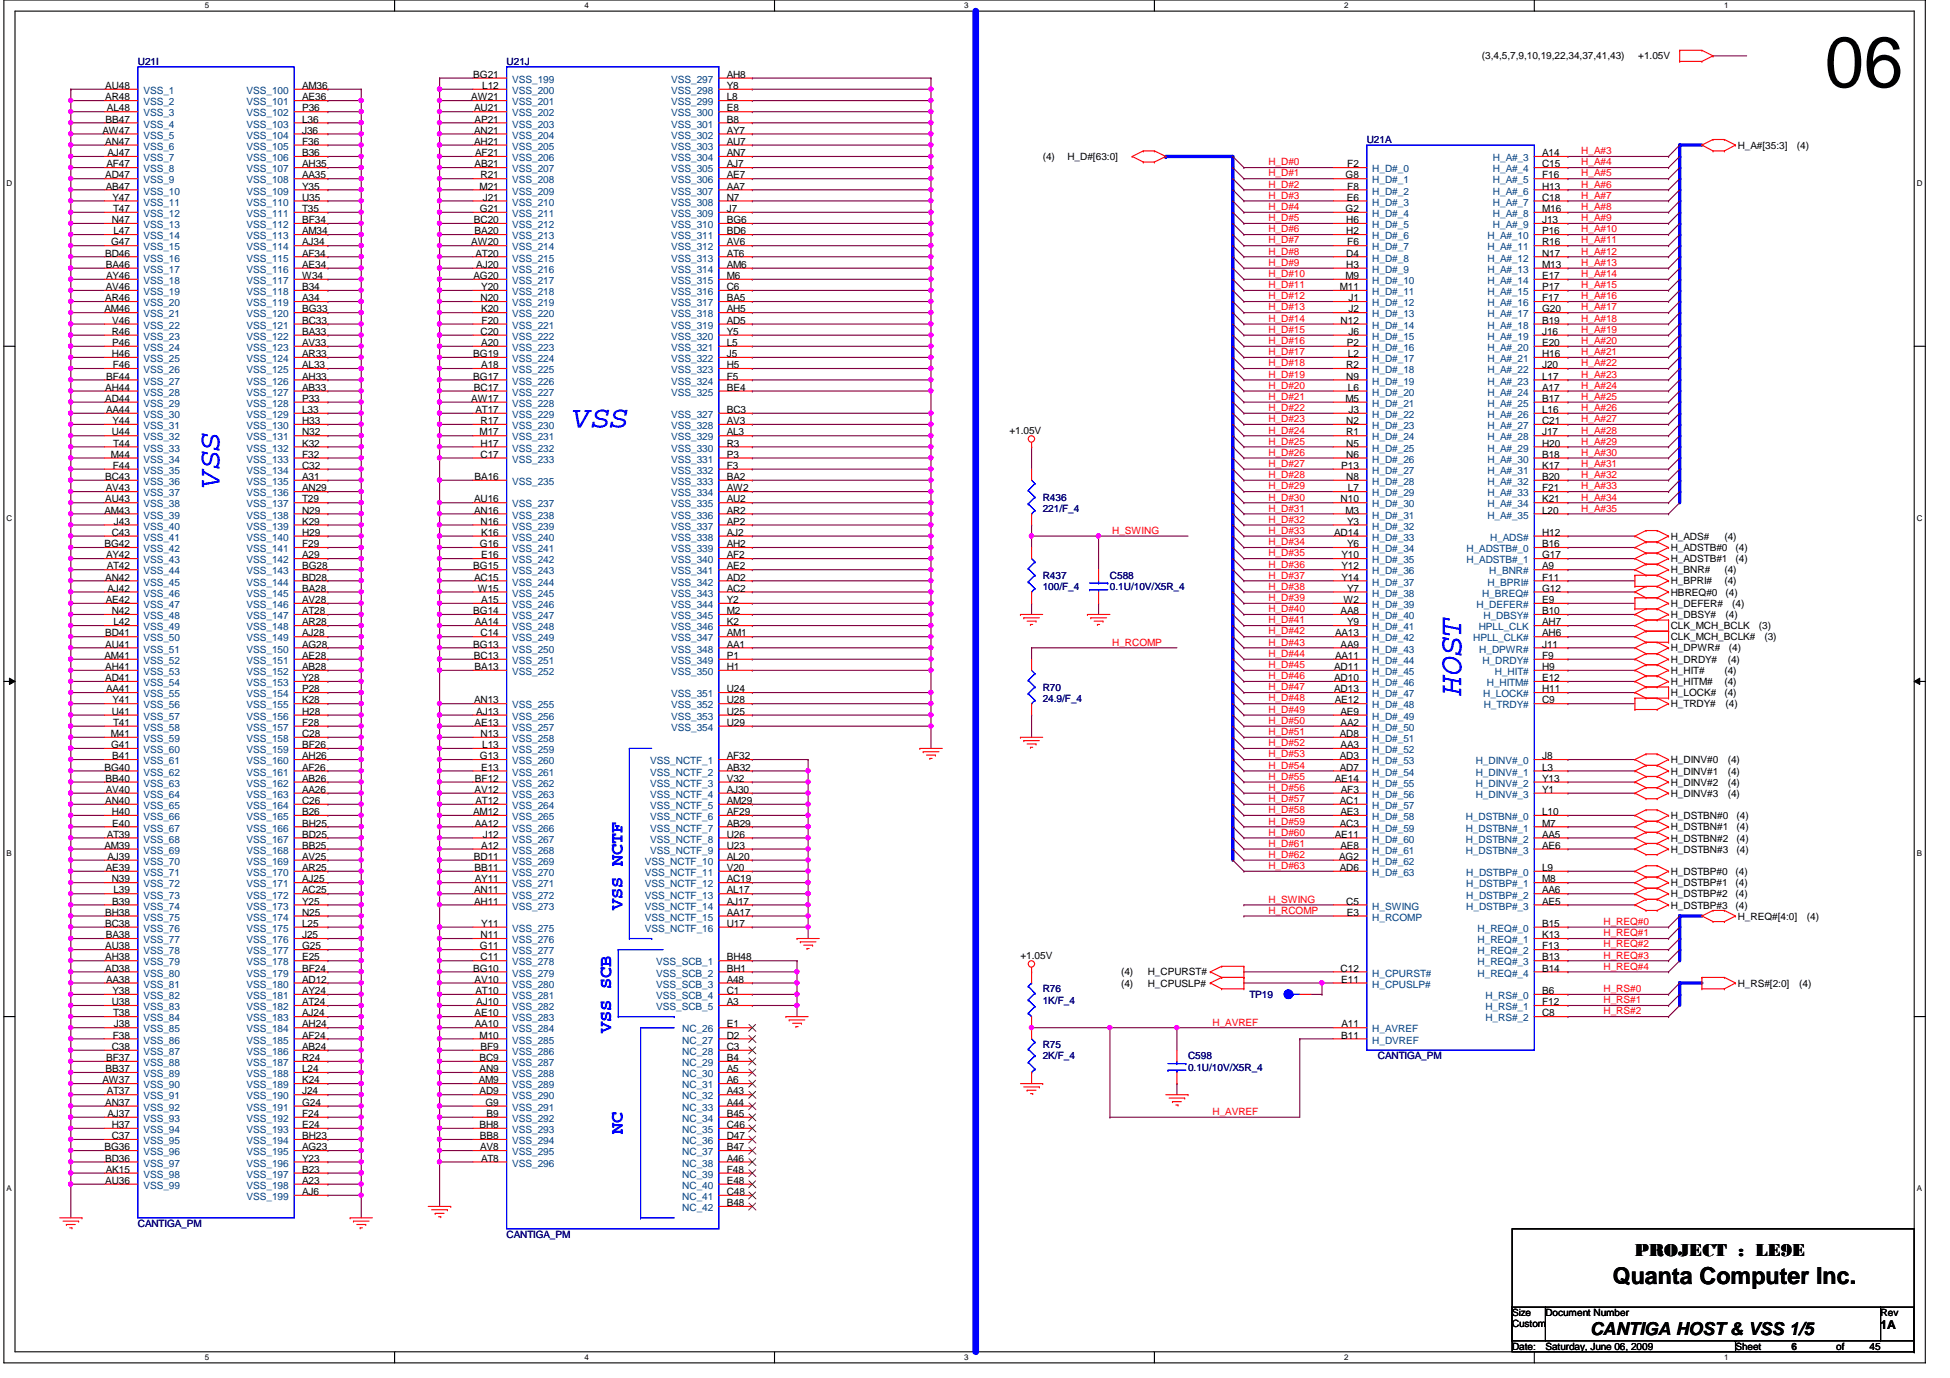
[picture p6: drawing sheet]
<svg xmlns="http://www.w3.org/2000/svg" width="297mm" height="210mm" viewBox="0 0 297 210" stroke-linecap="round" stroke-linejoin="round" font-family="sans-serif">
<defs><g id="words">
<text font-size="10.9" x="278" y="13.3">06</text>
<text font-size="4.9" fill="#00f" x="222.6" y="105.8" transform="rotate(-90 222.6 105.8)">HOST</text>
<g font-size="4.6" fill="#00f">
<text x="87.4" y="65.1">VSS</text>
<text x="33.4" y="74.2" transform="rotate(-90 33.4 74.2)">VSS</text>
</g>
<text font-size="3.6" x="245.7" y="195.6">Quanta Computer Inc.</text>
<g font-size="2.7" fill="#00f">
<text x="94.8" y="138.7" transform="rotate(-90 94.8 138.7)">VSS NCTF</text>
<text x="93.1" y="157.4" transform="rotate(-90 93.1 157.4)">VSS SCB</text>
<text x="94.8" y="172.7" transform="rotate(-90 94.8 172.7)">NC</text>
</g>
<g font-size="2.7">
<text x="249" y="191.4">PROJECT : LE9E</text>
<text x="242.2" y="203.3">CANTIGA HOST &amp; VSS 1/5</text>
</g>
<text font-size="1.9" x="286.5" y="202.5">1A</text>
<g font-size="1.5" fill="#000080">
<text x="21" y="9.9">U21I</text>
<text x="77.2" y="9.9">U21J</text>
<text x="208.2" y="21.8">U21A</text>
<text x="158.8" y="76.3">R436</text>
<text x="158.8" y="78">221/F_4</text>
<text x="158.8" y="88.2">R437</text>
<text x="158.8" y="89.9">100/F_4</text>
<text x="169.1" y="88.2">C588</text>
<text x="169.1" y="89.9">0.1U/10V/X5R_4</text>
<text x="158.8" y="105.2">R70</text>
<text x="158.8" y="106.9">24.9/F_4</text>
<text x="158.8" y="151.1">R76</text>
<text x="158.8" y="152.9">1K/F_4</text>
<text x="190.3" y="152">TP19</text>
<text x="158.8" y="159.6">R75</text>
<text x="158.8" y="161.4">2K/F_4</text>
<text x="181" y="161.4">C598</text>
<text x="209.9" y="161.4">CANTIGA_PM</text>
<text x="181" y="163.1">0.1U/10V/X5R_4</text>
<text x="21" y="186.9">CANTIGA_PM</text>
<text x="77.2" y="188.6">CANTIGA_PM</text>
</g>
<g font-size="1.5">
<text x="72.1" y="11.9">BG21</text>
<text x="110.7" y="11.9">AH8</text>
<text x="225.7" y="9.1">(3,4,5,7,9,10,19,22,34,37,41,43)</text>
<text x="249.6" y="9.1">+1.05V</text>
<text x="16" y="13.5">AU48</text>
<text x="16" y="15.3">AR48</text>
<text x="16.3" y="17">AL48</text>
<text x="46" y="13.5">AM36</text>
<text x="46" y="15.3">AE36</text>
<text x="46" y="17">P36</text>
<text x="71.8" y="15.3">AW21</text>
<text x="72.2" y="17">AU21</text>
<text x="73.4" y="13.5">L12</text>
<text x="110.7" y="13.5">Y8</text>
<text x="110.7" y="15.3">L8</text>
<text x="110.7" y="17">E8</text>
<text x="15.6" y="20.4">AW47</text>
<text x="16" y="22.1">AN47</text>
<text x="16.1" y="18.7">BB47</text>
<text x="16.4" y="23.8">AJ47</text>
<text x="46" y="18.7">L36</text>
<text x="46" y="20.4">J36</text>
<text x="46" y="22.1">F36</text>
<text x="46" y="23.8">B36</text>
<text x="72.2" y="20.4">AN21</text>
<text x="72.2" y="22.1">AH21</text>
<text x="72.3" y="18.7">AP21</text>
<text x="72.4" y="23.8">AF21</text>
<text x="110.7" y="18.7">B8</text>
<text x="110.7" y="20.4">AY7</text>
<text x="110.7" y="22.1">AU7</text>
<text x="110.7" y="23.8">AN7</text>
<text x="234.9" y="23.8">A14</text>
<text x="264.7" y="22.6">H_A#[35:3]</text>
<text x="273.7" y="22.6">(4)</text>
<text x="16" y="27.2">AD47</text>
<text x="16.1" y="28.9">AB47</text>
<text x="16.2" y="25.5">AF47</text>
<text x="46" y="25.5">AH35</text>
<text x="46" y="27.2">AA35</text>
<text x="46" y="28.9">Y35</text>
<text x="72.3" y="25.5">AB21</text>
<text x="73.1" y="28.9">M21</text>
<text x="73.2" y="27.2">R21</text>
<text x="110.7" y="25.5">AJ7</text>
<text x="110.7" y="27.2">AE7</text>
<text x="110.7" y="28.9">AA7</text>
<text x="158.8" y="24.4">(4)</text>
<text x="162.6" y="24.4">H_D#[63:0]</text>
<text x="205" y="27.2">G8</text>
<text x="205.2" y="25.5">F2</text>
<text x="205.2" y="28.9">F8</text>
<text x="234.9" y="25.5">C15</text>
<text x="234.9" y="27.2">F16</text>
<text x="234.9" y="28.9">H13</text>
<text x="17" y="34">N47</text>
<text x="17.1" y="30.6">Y47</text>
<text x="17.2" y="32.3">T47</text>
<text x="17.3" y="35.7">L47</text>
<text x="46" y="30.6">U35</text>
<text x="46" y="32.3">T35</text>
<text x="46" y="34">BF34</text>
<text x="46" y="35.7">AM34</text>
<text x="72.2" y="34">BC20</text>
<text x="72.3" y="35.7">BA20</text>
<text x="73.1" y="32.3">G21</text>
<text x="73.5" y="30.6">J21</text>
<text x="110.7" y="30.6">N7</text>
<text x="110.7" y="32.3">J7</text>
<text x="110.7" y="34">BG6</text>
<text x="110.7" y="35.7">BD6</text>
<text x="205" y="32.3">G2</text>
<text x="205.1" y="34">H6</text>
<text x="205.1" y="35.7">H2</text>
<text x="205.1" y="30.6">E6</text>
<text x="234.9" y="35.7">P16</text>
<text x="234.9" y="30.6">C18</text>
<text x="234.9" y="32.3">M16</text>
<text x="234.9" y="34">J13</text>
<text x="16" y="39.1">BD46</text>
<text x="16.1" y="40.8">BA46</text>
<text x="16.9" y="37.4">G47</text>
<text x="46" y="37.4">AJ34</text>
<text x="46" y="39.1">AF34</text>
<text x="46" y="40.8">AE34</text>
<text x="71.8" y="37.4">AW20</text>
<text x="72.4" y="39.1">AT20</text>
<text x="72.6" y="40.8">AJ20</text>
<text x="110.7" y="37.4">AV6</text>
<text x="110.7" y="39.1">AT6</text>
<text x="110.7" y="40.8">AM6</text>
<text x="205.1" y="39.1">D4</text>
<text x="205.1" y="40.8">H3</text>
<text x="205.2" y="37.4">F6</text>
<text x="234.9" y="37.4">R16</text>
<text x="234.9" y="39.1">N17</text>
<text x="234.9" y="40.8">M13</text>
<text x="15.9" y="47.6">AM46</text>
<text x="16" y="45.9">AR46</text>
<text x="16.1" y="44.2">AV46</text>
<text x="16.2" y="42.5">AY46</text>
<text x="46" y="42.5">W34</text>
<text x="46" y="44.2">B34</text>
<text x="46" y="45.9">A34</text>
<text x="46" y="47.6">BG33</text>
<text x="72.1" y="42.5">AG20</text>
<text x="73.2" y="45.9">N20</text>
<text x="73.3" y="47.6">K20</text>
<text x="73.3" y="44.2">Y20</text>
<text x="110.7" y="42.5">M6</text>
<text x="110.7" y="44.2">C6</text>
<text x="110.7" y="45.9">BA5</text>
<text x="110.7" y="47.6">AH5</text>
<text x="204.1" y="44.2">M11</text>
<text x="204.9" y="42.5">M9</text>
<text x="205.4" y="45.9">J1</text>
<text x="205.4" y="47.6">J2</text>
<text x="234.9" y="42.5">E17</text>
<text x="234.9" y="44.2">P17</text>
<text x="234.9" y="45.9">F17</text>
<text x="234.9" y="47.6">G20</text>
<text x="17" y="51">R46</text>
<text x="17.1" y="49.3">V46</text>
<text x="17.1" y="52.7">P46</text>
<text x="46" y="49.3">BC33</text>
<text x="46" y="51">BA33</text>
<text x="46" y="52.7">AV33</text>
<text x="73.2" y="51">C20</text>
<text x="73.3" y="52.7">A20</text>
<text x="73.4" y="49.3">F20</text>
<text x="110.7" y="49.3">AD5</text>
<text x="110.7" y="51">Y5</text>
<text x="110.7" y="52.7">L5</text>
<text x="204.2" y="49.3">N12</text>
<text x="205.1" y="52.7">P2</text>
<text x="205.4" y="51">J6</text>
<text x="234.9" y="49.3">B19</text>
<text x="234.9" y="51">J16</text>
<text x="234.9" y="52.7">E20</text>
<text x="16" y="59.5">AH44</text>
<text x="16.2" y="57.8">BF44</text>
<text x="17" y="54.4">H46</text>
<text x="17.2" y="56.1">F46</text>
<text x="46" y="54.4">AR33</text>
<text x="46" y="56.1">AL33</text>
<text x="46" y="57.8">AH33</text>
<text x="46" y="59.5">AB33</text>
<text x="72.1" y="54.4">BG19</text>
<text x="72.1" y="57.8">BG17</text>
<text x="72.2" y="59.5">BC17</text>
<text x="73.3" y="56.1">A18</text>
<text x="110.7" y="54.4">J5</text>
<text x="110.7" y="56.1">H5</text>
<text x="110.7" y="57.8">F5</text>
<text x="110.7" y="59.5">BE4</text>
<text x="205.1" y="56.1">R2</text>
<text x="205.1" y="57.8">N9</text>
<text x="205.3" y="59.5">L6</text>
<text x="205.3" y="54.4">L2</text>
<text x="234.9" y="54.4">H16</text>
<text x="234.9" y="56.1">J20</text>
<text x="234.9" y="57.8">L17</text>
<text x="234.9" y="59.5">A17</text>
<text x="16" y="61.2">AD44</text>
<text x="16.2" y="62.9">AA44</text>
<text x="17.1" y="64.6">Y44</text>
<text x="46" y="61.2">P33</text>
<text x="46" y="62.9">L33</text>
<text x="46" y="64.6">H33</text>
<text x="71.8" y="61.2">AW17</text>
<text x="72.4" y="62.9">AT17</text>
<text x="73.2" y="64.6">R17</text>
<text x="110.7" y="62.9">BC3</text>
<text x="110.7" y="64.6">AV3</text>
<text x="204.9" y="61.2">M5</text>
<text x="205.1" y="64.6">N2</text>
<text x="205.4" y="62.9">J3</text>
<text x="234.9" y="61.2">B17</text>
<text x="234.9" y="62.9">L16</text>
<text x="234.9" y="64.6">C21</text>
<text x="16.9" y="69.7">M44</text>
<text x="17" y="66.3">U44</text>
<text x="17.2" y="71.4">F44</text>
<text x="17.2" y="68">T44</text>
<text x="46" y="66.3">N32</text>
<text x="46" y="68">K32</text>
<text x="46" y="69.7">F32</text>
<text x="46" y="71.4">C32</text>
<text x="73.1" y="66.3">M17</text>
<text x="73.2" y="68">H17</text>
<text x="73.2" y="69.7">C17</text>
<text x="110.7" y="66.3">AL3</text>
<text x="110.7" y="68">R3</text>
<text x="110.7" y="69.7">P3</text>
<text x="110.7" y="71.4">F3</text>
<text x="153.8" y="66">+1.05V</text>
<text x="204.3" y="71.4">P13</text>
<text x="205.1" y="66.3">R1</text>
<text x="205.1" y="68">N5</text>
<text x="205.1" y="69.7">N6</text>
<text x="234.9" y="66.3">J17</text>
<text x="234.9" y="68">H20</text>
<text x="234.9" y="69.7">B18</text>
<text x="234.9" y="71.4">K17</text>
<text x="16" y="73.1">BC43</text>
<text x="16" y="76.5">AU43</text>
<text x="16.1" y="74.8">AV43</text>
<text x="46" y="73.1">A31</text>
<text x="46" y="74.8">AN29</text>
<text x="46" y="76.5">T29</text>
<text x="72.2" y="76.5">AU16</text>
<text x="72.3" y="73.1">BA16</text>
<text x="110.7" y="73.1">BA2</text>
<text x="110.7" y="76.5">AU2</text>
<text x="110.7" y="74.8">AW2</text>
<text x="204.2" y="76.5">N10</text>
<text x="205.1" y="73.1">N8</text>
<text x="205.3" y="74.8">L7</text>
<text x="234.9" y="73.1">B20</text>
<text x="234.9" y="74.8">F21</text>
<text x="234.9" y="76.5">K21</text>
<text x="15.9" y="78.2">AM43</text>
<text x="15.9" y="83.4">BG42</text>
<text x="17" y="81.6">C43</text>
<text x="17.4" y="79.9">J43</text>
<text x="46" y="78.2">N29</text>
<text x="46" y="79.9">K29</text>
<text x="46" y="81.6">H29</text>
<text x="46" y="83.4">F29</text>
<text x="72.2" y="78.2">AN16</text>
<text x="73.1" y="83.4">G16</text>
<text x="73.2" y="79.9">N16</text>
<text x="73.3" y="81.6">K16</text>
<text x="110.7" y="78.2">AR2</text>
<text x="110.7" y="79.9">AP2</text>
<text x="110.7" y="83.4">AH2</text>
<text x="110.7" y="81.6">AJ2</text>
<text x="203.2" y="81.6">AD14</text>
<text x="204.9" y="78.2">M3</text>
<text x="205.2" y="79.9">Y3</text>
<text x="205.2" y="83.4">Y6</text>
<text x="234.9" y="81.6">H12</text>
<text x="234.9" y="83.4">B16</text>
<text x="234.9" y="78.2">L20</text>
<text x="254.5" y="82.2">H_ADS#</text>
<text x="254.5" y="83.9">H_ADSTB#0</text>
<text x="262.7" y="82.2">(4)</text>
<text x="264.4" y="83.9">(4)</text>
<text x="16" y="88.4">AN42</text>
<text x="16.2" y="85">AY42</text>
<text x="16.3" y="86.7">AT42</text>
<text x="46" y="85">A29</text>
<text x="46" y="86.7">BG28</text>
<text x="46" y="88.4">BD28</text>
<text x="72.1" y="86.7">BG15</text>
<text x="72.2" y="88.4">AC15</text>
<text x="73.3" y="85">E16</text>
<text x="110.7" y="86.7">AE2</text>
<text x="110.7" y="85">AF2</text>
<text x="110.7" y="88.4">AD2</text>
<text x="204.3" y="85">Y10</text>
<text x="204.3" y="86.7">Y12</text>
<text x="204.3" y="88.4">Y14</text>
<text x="234.9" y="85">G17</text>
<text x="234.9" y="86.7">A9</text>
<text x="234.9" y="88.4">F11</text>
<text x="254.5" y="87.3">H_BNR#</text>
<text x="254.5" y="89">H_BPRI#</text>
<text x="254.5" y="85.6">H_ADSTB#1</text>
<text x="262.7" y="89">(4)</text>
<text x="262.7" y="87.3">(4)</text>
<text x="264.4" y="85.6">(4)</text>
<text x="16.1" y="91.9">AE42</text>
<text x="16.4" y="90.1">AJ42</text>
<text x="17" y="93.6">N42</text>
<text x="17.3" y="95.2">L42</text>
<text x="46" y="90.1">BA28</text>
<text x="46" y="91.9">AV28</text>
<text x="46" y="93.6">AT28</text>
<text x="46" y="95.2">AR28</text>
<text x="72.1" y="93.6">BG14</text>
<text x="72.3" y="95.2">AA14</text>
<text x="72.8" y="90.1">W15</text>
<text x="73.3" y="91.9">A15</text>
<text x="110.7" y="90.1">AC2</text>
<text x="110.7" y="91.9">Y2</text>
<text x="110.7" y="93.6">M2</text>
<text x="110.7" y="95.2">K2</text>
<text x="204.2" y="93.6">AA8</text>
<text x="204.6" y="91.9">W2</text>
<text x="205.2" y="90.1">Y7</text>
<text x="205.2" y="95.2">Y9</text>
<text x="234.9" y="90.1">G12</text>
<text x="234.9" y="95.2">AH7</text>
<text x="234.9" y="93.6">B10</text>
<text x="234.9" y="91.9">E9</text>
<text x="254.5" y="94.1">H_DBSY#</text>
<text x="254.5" y="92.5">H_DEFER#</text>
<text x="254.5" y="90.7">HBREQ#0</text>
<text x="254.5" y="95.8">CLK_MCH_BCLK</text>
<text x="262.8" y="94.1">(4)</text>
<text x="262.8" y="90.7">(4)</text>
<text x="263.9" y="92.5">(4)</text>
<text x="267.9" y="95.8">(3)</text>
<text x="15.9" y="100.4">AM41</text>
<text x="16" y="96.9">BD41</text>
<text x="16" y="98.6">AU41</text>
<text x="46" y="96.9">AJ28</text>
<text x="46" y="98.6">AG28</text>
<text x="46" y="100.4">AE28</text>
<text x="72.1" y="98.6">BG13</text>
<text x="72.2" y="100.4">BC13</text>
<text x="73.2" y="96.9">C14</text>
<text x="110.7" y="96.9">AM1</text>
<text x="110.7" y="98.6">AA1</text>
<text x="110.7" y="100.4">P1</text>
<text x="203.4" y="96.9">AA13</text>
<text x="203.4" y="100.4">AA11</text>
<text x="204.2" y="98.6">AA9</text>
<text x="234.9" y="96.9">AH6</text>
<text x="234.9" y="98.6">J11</text>
<text x="234.9" y="100.4">F9</text>
<text x="254.5" y="101">H_DRDY#</text>
<text x="254.5" y="97.5">CLK_MCH_BCLK#</text>
<text x="254.5" y="99.2">H_DPWR#</text>
<text x="263.2" y="101">(4)</text>
<text x="263.4" y="99.2">(4)</text>
<text x="268.8" y="97.5">(3)</text>
<text x="16" y="102.1">AH41</text>
<text x="16" y="103.8">AD41</text>
<text x="16.2" y="105.5">AA41</text>
<text x="17.1" y="107.1">Y41</text>
<text x="46" y="102.1">AB28</text>
<text x="46" y="103.8">Y28</text>
<text x="46" y="105.5">P28</text>
<text x="46" y="107.1">K28</text>
<text x="72.2" y="107.1">AN13</text>
<text x="72.3" y="102.1">BA13</text>
<text x="110.7" y="102.1">H1</text>
<text x="110.7" y="105.5">U24</text>
<text x="110.7" y="107.1">U28</text>
<text x="203.2" y="102.1">AD11</text>
<text x="203.2" y="103.8">AD10</text>
<text x="203.2" y="105.5">AD13</text>
<text x="203.3" y="107.1">AE12</text>
<text x="234.9" y="107.1">C9</text>
<text x="234.9" y="102.1">H9</text>
<text x="234.9" y="103.8">E12</text>
<text x="234.9" y="105.5">H11</text>
<text x="254.5" y="104.4">H_HITM#</text>
<text x="254.5" y="102.7">H_HIT#</text>
<text x="254.5" y="106">H_LOCK#</text>
<text x="254.5" y="107.7">H_TRDY#</text>
<text x="262.7" y="106">(4)</text>
<text x="262.7" y="104.4">(4)</text>
<text x="262.7" y="102.7">(4)</text>
<text x="262.8" y="107.7">(4)</text>
<text x="16.9" y="112.3">M41</text>
<text x="16.9" y="114">G41</text>
<text x="17" y="108.9">U41</text>
<text x="17.2" y="110.6">T41</text>
<text x="46" y="108.9">H28</text>
<text x="46" y="110.6">F28</text>
<text x="46" y="112.3">C28</text>
<text x="46" y="114">BF26</text>
<text x="72.3" y="110.6">AE13</text>
<text x="72.6" y="108.9">AJ13</text>
<text x="73.2" y="112.3">N13</text>
<text x="73.4" y="114">L13</text>
<text x="110.7" y="108.9">U25</text>
<text x="110.7" y="110.6">U29</text>
<text x="204.1" y="112.3">AD8</text>
<text x="204.2" y="108.9">AE9</text>
<text x="204.2" y="110.6">AA2</text>
<text x="204.2" y="114">AA3</text>
<text x="15.9" y="117.4">BG40</text>
<text x="16.1" y="119.1">BB40</text>
<text x="17.1" y="115.7">B41</text>
<text x="46" y="115.7">AH26</text>
<text x="46" y="117.4">AF26</text>
<text x="46" y="119.1">AB26</text>
<text x="72.3" y="119.1">BF12</text>
<text x="73.1" y="115.7">G13</text>
<text x="73.3" y="117.4">E13</text>
<text x="110.7" y="115.7">AF32</text>
<text x="110.7" y="117.4">AB32</text>
<text x="110.7" y="119.1">V32</text>
<text x="203.3" y="119.1">AE14</text>
<text x="204.1" y="115.7">AD3</text>
<text x="204.1" y="117.4">AD7</text>
<text x="234.9" y="115.7">J8</text>
<text x="234.9" y="117.4">L3</text>
<text x="234.9" y="119.1">Y13</text>
<text x="254.5" y="119.7">H_DINV#2</text>
<text x="254.5" y="118">H_DINV#1</text>
<text x="254.5" y="116.2">H_DINV#0</text>
<text x="263.2" y="119.7">(4)</text>
<text x="263.2" y="118">(4)</text>
<text x="263.2" y="116.2">(4)</text>
<text x="16" y="122.5">AN40</text>
<text x="16.1" y="120.8">AV40</text>
<text x="17" y="124.2">H40</text>
<text x="17.1" y="125.9">E40</text>
<text x="46" y="120.8">AA26</text>
<text x="46" y="122.5">C26</text>
<text x="46" y="124.2">B26</text>
<text x="46" y="125.9">BH25</text>
<text x="72.1" y="124.2">AM12</text>
<text x="72.3" y="120.8">AV12</text>
<text x="72.3" y="125.9">AA12</text>
<text x="72.4" y="122.5">AT12</text>
<text x="110.7" y="120.8">AJ30</text>
<text x="110.7" y="122.5">AM29</text>
<text x="110.7" y="124.2">AF29</text>
<text x="110.7" y="125.9">AB29</text>
<text x="204.1" y="122.5">AC1</text>
<text x="204.1" y="125.9">AC3</text>
<text x="204.2" y="124.2">AE3</text>
<text x="204.3" y="120.8">AF3</text>
<text x="234.9" y="120.8">Y1</text>
<text x="234.9" y="124.2">L10</text>
<text x="234.9" y="125.9">M7</text>
<text x="254.5" y="121.4">H_DINV#3</text>
<text x="254.5" y="124.8">H_DSTBN#0</text>
<text x="263.2" y="121.4">(4)</text>
<text x="264.5" y="124.8">(4)</text>
<text x="15.9" y="129.3">AM39</text>
<text x="16.3" y="127.6">AT39</text>
<text x="16.4" y="131">AJ39</text>
<text x="46" y="127.6">BD25</text>
<text x="46" y="129.3">BB25</text>
<text x="46" y="131">AV25</text>
<text x="72.2" y="131">BD11</text>
<text x="73.3" y="129.3">A12</text>
<text x="73.5" y="127.6">J12</text>
<text x="110.7" y="127.6">U26</text>
<text x="110.7" y="129.3">U23</text>
<text x="110.7" y="131">AL20</text>
<text x="203.3" y="127.6">AE11</text>
<text x="204" y="131">AG2</text>
<text x="204.2" y="129.3">AE8</text>
<text x="234.9" y="127.6">AA5</text>
<text x="234.9" y="129.3">AE6</text>
<text x="254.5" y="129.9">H_DSTBN#3</text>
<text x="254.5" y="128.2">H_DSTBN#2</text>
<text x="254.5" y="126.5">H_DSTBN#1</text>
<text x="264.5" y="129.9">(4)</text>
<text x="264.5" y="128.2">(4)</text>
<text x="264.5" y="126.5">(4)</text>
<text x="16.1" y="132.7">AE39</text>
<text x="17" y="134.4">N39</text>
<text x="17.1" y="137.8">B39</text>
<text x="17.3" y="136.1">L39</text>
<text x="46" y="132.7">AR25</text>
<text x="46" y="134.4">AJ25</text>
<text x="46" y="136.1">AC25</text>
<text x="46" y="137.8">Y25</text>
<text x="72.2" y="136.1">AN11</text>
<text x="72.2" y="137.8">AH11</text>
<text x="72.3" y="132.7">BB11</text>
<text x="72.3" y="134.4">AY11</text>
<text x="110.7" y="132.7">V20</text>
<text x="110.7" y="134.4">AC19</text>
<text x="110.7" y="136.1">AL17</text>
<text x="110.7" y="137.8">AJ17</text>
<text x="204.1" y="132.7">AD6</text>
<text x="205.1" y="137.8">C5</text>
<text x="234.9" y="132.7">L9</text>
<text x="234.9" y="134.4">M8</text>
<text x="234.9" y="136.1">AA6</text>
<text x="234.9" y="137.8">AE5</text>
<text x="254.5" y="136.7">H_DSTBP#2</text>
<text x="254.5" y="135">H_DSTBP#1</text>
<text x="254.5" y="133.3">H_DSTBP#0</text>
<text x="264.4" y="136.7">(4)</text>
<text x="264.4" y="135">(4)</text>
<text x="264.4" y="133.3">(4)</text>
<text x="16" y="139.5">BH38</text>
<text x="16" y="141.2">BC38</text>
<text x="16.1" y="142.9">BA38</text>
<text x="46" y="139.5">N25</text>
<text x="46" y="141.2">L25</text>
<text x="46" y="142.9">J25</text>
<text x="73.2" y="142.9">N11</text>
<text x="73.3" y="141.2">Y11</text>
<text x="110.7" y="139.5">AA17</text>
<text x="110.7" y="141.2">U17</text>
<text x="205.1" y="139.5">E3</text>
<text x="234.9" y="141.2">B15</text>
<text x="234.9" y="142.9">K13</text>
<text x="254.5" y="138.4">H_DSTBP#3</text>
<text x="264.4" y="138.4">(4)</text>
<text x="264.7" y="140.1">H_REQ#[4:0]</text>
<text x="275.2" y="140.1">(4)</text>
<text x="16" y="144.6">AU38</text>
<text x="16" y="146.3">AH38</text>
<text x="16" y="148">AD38</text>
<text x="16.2" y="149.7">AA38</text>
<text x="46" y="144.6">G25</text>
<text x="46" y="146.3">E25</text>
<text x="46" y="148">BF24</text>
<text x="46" y="149.7">AD12</text>
<text x="72.1" y="148">BG10</text>
<text x="72.3" y="149.7">AV10</text>
<text x="73.1" y="144.6">G11</text>
<text x="73.2" y="146.3">C11</text>
<text x="110.7" y="146.3">BH48</text>
<text x="110.7" y="148">BH1</text>
<text x="110.7" y="149.7">A48</text>
<text x="155.4" y="146">+1.05V</text>
<text x="170.8" y="148.6">(4)</text>
<text x="174.8" y="148.6">H_CPURST#</text>
<text x="204.2" y="148">C12</text>
<text x="204.3" y="149.7">E11</text>
<text x="234.9" y="144.6">F13</text>
<text x="234.9" y="146.3">B13</text>
<text x="234.9" y="148">B14</text>
<text x="17" y="153.1">U38</text>
<text x="17.1" y="151.4">Y38</text>
<text x="17.2" y="154.8">T38</text>
<text x="46" y="153.1">AT24</text>
<text x="46" y="151.4">AY24</text>
<text x="46" y="154.8">AJ24</text>
<text x="72.3" y="154.8">AE10</text>
<text x="72.4" y="151.4">AT10</text>
<text x="72.6" y="153.1">AJ10</text>
<text x="110.7" y="151.4">C1</text>
<text x="110.7" y="153.1">A3</text>
<text x="170.8" y="150.3">(4)</text>
<text x="174.8" y="150.3">H_CPUSLP#</text>
<text x="234.9" y="151.4">B6</text>
<text x="234.9" y="153.1">F12</text>
<text x="234.9" y="154.8">C8</text>
<text x="264.7" y="150.3">H_RS#[2:0]</text>
<text x="274.1" y="150.3">(4)</text>
<text x="16.2" y="161.6">BF37</text>
<text x="17" y="159.9">C38</text>
<text x="17.2" y="158.2">F38</text>
<text x="17.4" y="156.5">J38</text>
<text x="46" y="156.5">AH24</text>
<text x="46" y="159.9">AB24</text>
<text x="46" y="158.2">AF24</text>
<text x="46" y="161.6">R24</text>
<text x="72.3" y="156.5">AA10</text>
<text x="73" y="161.6">BC9</text>
<text x="73.1" y="158.2">M10</text>
<text x="73.2" y="159.9">BF9</text>
<text x="110.7" y="156.5">E1</text>
<text x="110.7" y="158.2">D2</text>
<text x="110.7" y="159.9">C3</text>
<text x="110.7" y="161.6">B4</text>
<text x="204.3" y="158.2">B11</text>
<text x="204.3" y="156.5">A11</text>
<text x="15.6" y="165">AW37</text>
<text x="16.1" y="163.3">BB37</text>
<text x="16.3" y="166.7">AT37</text>
<text x="46" y="163.3">L24</text>
<text x="46" y="165">K24</text>
<text x="46" y="166.7">J24</text>
<text x="72.9" y="165">AM9</text>
<text x="73.1" y="166.7">AD9</text>
<text x="73.1" y="163.3">AN9</text>
<text x="110.7" y="163.3">A5</text>
<text x="110.7" y="165">A6</text>
<text x="110.7" y="166.7">A43</text>
<text x="16" y="168.4">AN37</text>
<text x="16.4" y="170.1">AJ37</text>
<text x="17" y="171.8">H37</text>
<text x="17" y="173.5">C37</text>
<text x="46" y="168.4">G24</text>
<text x="46" y="171.8">E24</text>
<text x="46" y="170.1">F24</text>
<text x="46" y="173.5">BH23</text>
<text x="73" y="171.8">BH8</text>
<text x="73.1" y="173.5">BB8</text>
<text x="74" y="168.4">G9</text>
<text x="74.1" y="170.1">B9</text>
<text x="110.7" y="168.4">A44</text>
<text x="110.7" y="170.1">B45</text>
<text x="110.7" y="171.8">C46</text>
<text x="110.7" y="173.5">D47</text>
<text x="15.9" y="175.2">BG36</text>
<text x="16" y="177">BD36</text>
<text x="16.1" y="178.6">AK15</text>
<text x="46" y="175.2">AG23</text>
<text x="46" y="178.6">B23</text>
<text x="46" y="177">Y23</text>
<text x="73.1" y="175.2">AV8</text>
<text x="73.3" y="177">AT8</text>
<text x="110.7" y="175.2">B47</text>
<text x="110.7" y="177">A46</text>
<text x="110.7" y="178.6">F48</text>
<text x="16" y="180.3">AU36</text>
<text x="46" y="180.3">A23</text>
<text x="46" y="182">AJ6</text>
<text x="110.7" y="180.3">E48</text>
<text x="110.7" y="182">C48</text>
<text x="110.7" y="183.7">B48</text>
<text x="230.3" y="202.2">Custom</text>
<text x="230.3" y="200.5">Size</text>
<text x="235.4" y="200.5">Document Number</text>
<text x="286.5" y="200.5">Rev</text>
<text x="230.3" y="205.6">Date:</text>
<text x="235.4" y="205.6">Saturday, June 06, 2009</text>
<text x="264.4" y="205.6">Sheet</text>
<text x="272.9" y="205.7">6</text>
<text x="279.7" y="205.6">of</text>
<text x="284.8" y="205.6">45</text>
</g>
<g font-size="1.5" fill="#004080">
<text x="21.8" y="14.3">VSS_1</text>
<text x="21.8" y="16">VSS_2</text>
<text x="21.8" y="17.7">VSS_3</text>
<text x="37.5" y="14.3">VSS_100</text>
<text x="37.5" y="16">VSS_101</text>
<text x="37.5" y="17.7">VSS_102</text>
<text x="78" y="12.6">VSS_199</text>
<text x="78" y="16">VSS_201</text>
<text x="78" y="17.7">VSS_202</text>
<text x="78" y="14.3">VSS_200</text>
<text x="102.2" y="12.6">VSS_297</text>
<text x="102.2" y="14.3">VSS_298</text>
<text x="102.2" y="16">VSS_299</text>
<text x="102.2" y="17.7">VSS_300</text>
<text x="21.8" y="19.4">VSS_4</text>
<text x="21.8" y="21.1">VSS_5</text>
<text x="21.8" y="22.8">VSS_6</text>
<text x="37.5" y="19.4">VSS_103</text>
<text x="37.5" y="21.1">VSS_104</text>
<text x="37.5" y="22.8">VSS_105</text>
<text x="78" y="19.4">VSS_203</text>
<text x="78" y="21.1">VSS_204</text>
<text x="78" y="22.8">VSS_205</text>
<text x="102.2" y="19.4">VSS_301</text>
<text x="102.2" y="21.1">VSS_302</text>
<text x="102.2" y="22.8">VSS_303</text>
<text x="21.8" y="24.6">VSS_7</text>
<text x="21.8" y="26.2">VSS_8</text>
<text x="21.8" y="27.9">VSS_9</text>
<text x="21.8" y="29.6">VSS_10</text>
<text x="37.5" y="24.6">VSS_106</text>
<text x="37.5" y="26.2">VSS_107</text>
<text x="37.5" y="27.9">VSS_108</text>
<text x="37.5" y="29.6">VSS_109</text>
<text x="78" y="24.6">VSS_206</text>
<text x="78" y="26.2">VSS_207</text>
<text x="78" y="27.9">VSS_208</text>
<text x="78" y="29.6">VSS_209</text>
<text x="102.2" y="24.6">VSS_304</text>
<text x="102.2" y="26.2">VSS_305</text>
<text x="102.2" y="27.9">VSS_306</text>
<text x="102.2" y="29.6">VSS_307</text>
<text x="209" y="26.2">H_D#_0</text>
<text x="209" y="27.9">H_D#_1</text>
<text x="209" y="29.6">H_D#_2</text>
<text x="227.4" y="24.6">H_A#_3</text>
<text x="227.4" y="26.2">H_A#_4</text>
<text x="227.4" y="27.9">H_A#_5</text>
<text x="227.4" y="29.6">H_A#_6</text>
<text x="21.8" y="31.3">VSS_11</text>
<text x="21.8" y="33.1">VSS_12</text>
<text x="21.8" y="34.8">VSS_13</text>
<text x="37.5" y="31.3">VSS_110</text>
<text x="37.5" y="33.1">VSS_111</text>
<text x="37.5" y="34.8">VSS_112</text>
<text x="78" y="31.3">VSS_210</text>
<text x="78" y="33.1">VSS_211</text>
<text x="78" y="34.8">VSS_212</text>
<text x="102.2" y="31.3">VSS_308</text>
<text x="102.2" y="33.1">VSS_309</text>
<text x="102.2" y="34.8">VSS_310</text>
<text x="209" y="31.3">H_D#_3</text>
<text x="209" y="33.1">H_D#_4</text>
<text x="209" y="34.8">H_D#_5</text>
<text x="227.4" y="31.3">H_A#_7</text>
<text x="227.4" y="33.1">H_A#_8</text>
<text x="227.4" y="34.8">H_A#_9</text>
<text x="21.8" y="36.4">VSS_14</text>
<text x="21.8" y="38.1">VSS_15</text>
<text x="21.8" y="39.8">VSS_16</text>
<text x="21.8" y="41.6">VSS_17</text>
<text x="37.5" y="36.4">VSS_113</text>
<text x="37.5" y="38.1">VSS_114</text>
<text x="37.5" y="39.8">VSS_115</text>
<text x="37.5" y="41.6">VSS_116</text>
<text x="78" y="36.4">VSS_213</text>
<text x="78" y="38.1">VSS_214</text>
<text x="78" y="39.8">VSS_215</text>
<text x="78" y="41.6">VSS_216</text>
<text x="102.2" y="36.4">VSS_311</text>
<text x="102.2" y="38.1">VSS_312</text>
<text x="102.2" y="39.8">VSS_313</text>
<text x="102.2" y="41.6">VSS_314</text>
<text x="209" y="39.8">H_D#_8</text>
<text x="209" y="41.6">H_D#_9</text>
<text x="209" y="36.4">H_D#_6</text>
<text x="209" y="38.1">H_D#_7</text>
<text x="226.6" y="36.4">H_A#_10</text>
<text x="226.6" y="38.1">H_A#_11</text>
<text x="226.6" y="39.8">H_A#_12</text>
<text x="226.6" y="41.6">H_A#_13</text>
<text x="21.8" y="45">VSS_19</text>
<text x="21.8" y="46.7">VSS_20</text>
<text x="21.8" y="43.3">VSS_18</text>
<text x="37.5" y="43.3">VSS_117</text>
<text x="37.5" y="45">VSS_118</text>
<text x="37.5" y="46.7">VSS_119</text>
<text x="78" y="43.3">VSS_217</text>
<text x="78" y="45">VSS_218</text>
<text x="78" y="46.7">VSS_219</text>
<text x="102.2" y="43.3">VSS_315</text>
<text x="102.2" y="45">VSS_316</text>
<text x="102.2" y="46.7">VSS_317</text>
<text x="209" y="43.3">H_D#_10</text>
<text x="209" y="45">H_D#_11</text>
<text x="209" y="46.7">H_D#_12</text>
<text x="226.6" y="43.3">H_A#_14</text>
<text x="226.6" y="45">H_A#_15</text>
<text x="226.6" y="46.7">H_A#_16</text>
<text x="21.8" y="48.3">VSS_21</text>
<text x="21.8" y="50.1">VSS_22</text>
<text x="21.8" y="51.8">VSS_23</text>
<text x="21.8" y="53.5">VSS_24</text>
<text x="37.5" y="48.3">VSS_120</text>
<text x="37.5" y="50.1">VSS_121</text>
<text x="37.5" y="51.8">VSS_122</text>
<text x="37.5" y="53.5">VSS_123</text>
<text x="78" y="48.3">VSS_220</text>
<text x="78" y="50.1">VSS_221</text>
<text x="78" y="51.8">VSS_222</text>
<text x="78" y="53.5">VSS_223</text>
<text x="102.2" y="48.3">VSS_318</text>
<text x="102.2" y="50.1">VSS_319</text>
<text x="102.2" y="51.8">VSS_320</text>
<text x="102.2" y="53.5">VSS_321</text>
<text x="209" y="48.3">H_D#_13</text>
<text x="209" y="50.1">H_D#_14</text>
<text x="209" y="51.8">H_D#_15</text>
<text x="209" y="53.5">H_D#_16</text>
<text x="226.6" y="48.3">H_A#_17</text>
<text x="226.6" y="50.1">H_A#_18</text>
<text x="226.6" y="51.8">H_A#_19</text>
<text x="226.6" y="53.5">H_A#_20</text>
<text x="21.8" y="55.2">VSS_25</text>
<text x="21.8" y="56.9">VSS_26</text>
<text x="21.8" y="58.6">VSS_27</text>
<text x="37.5" y="55.2">VSS_124</text>
<text x="37.5" y="56.9">VSS_125</text>
<text x="37.5" y="58.6">VSS_126</text>
<text x="78" y="55.2">VSS_224</text>
<text x="78" y="56.9">VSS_225</text>
<text x="78" y="58.6">VSS_226</text>
<text x="102.2" y="55.2">VSS_322</text>
<text x="102.2" y="56.9">VSS_323</text>
<text x="102.2" y="58.6">VSS_324</text>
<text x="209" y="55.2">H_D#_17</text>
<text x="209" y="56.9">H_D#_18</text>
<text x="209" y="58.6">H_D#_19</text>
<text x="226.6" y="55.2">H_A#_21</text>
<text x="226.6" y="56.9">H_A#_22</text>
<text x="226.6" y="58.6">H_A#_23</text>
<text x="21.8" y="60.3">VSS_28</text>
<text x="21.8" y="62">VSS_29</text>
<text x="21.8" y="63.7">VSS_30</text>
<text x="21.8" y="65.4">VSS_31</text>
<text x="37.5" y="60.3">VSS_127</text>
<text x="37.5" y="62">VSS_128</text>
<text x="37.5" y="63.7">VSS_129</text>
<text x="37.5" y="65.4">VSS_130</text>
<text x="78" y="60.3">VSS_227</text>
<text x="78" y="62">VSS_228</text>
<text x="78" y="63.7">VSS_229</text>
<text x="78" y="65.4">VSS_230</text>
<text x="102.2" y="60.3">VSS_325</text>
<text x="102.2" y="63.7">VSS_327</text>
<text x="102.2" y="65.4">VSS_328</text>
<text x="209" y="60.3">H_D#_20</text>
<text x="209" y="62">H_D#_21</text>
<text x="209" y="63.7">H_D#_22</text>
<text x="209" y="65.4">H_D#_23</text>
<text x="226.6" y="60.3">H_A#_24</text>
<text x="226.6" y="62">H_A#_25</text>
<text x="226.6" y="63.7">H_A#_26</text>
<text x="226.6" y="65.4">H_A#_27</text>
<text x="21.8" y="67.1">VSS_32</text>
<text x="21.8" y="68.8">VSS_33</text>
<text x="21.8" y="70.5">VSS_34</text>
<text x="37.5" y="67.1">VSS_131</text>
<text x="37.5" y="68.8">VSS_132</text>
<text x="37.5" y="70.5">VSS_133</text>
<text x="78" y="67.1">VSS_231</text>
<text x="78" y="68.8">VSS_232</text>
<text x="78" y="70.5">VSS_233</text>
<text x="102.2" y="67.1">VSS_329</text>
<text x="102.2" y="68.8">VSS_330</text>
<text x="102.2" y="70.5">VSS_331</text>
<text x="209" y="67.1">H_D#_24</text>
<text x="209" y="68.8">H_D#_25</text>
<text x="209" y="70.5">H_D#_26</text>
<text x="226.6" y="67.1">H_A#_28</text>
<text x="226.6" y="68.8">H_A#_29</text>
<text x="226.6" y="70.5">H_A#_30</text>
<text x="21.8" y="72.2">VSS_35</text>
<text x="21.8" y="73.9">VSS_36</text>
<text x="21.8" y="75.6">VSS_37</text>
<text x="21.8" y="77.3">VSS_38</text>
<text x="37.5" y="72.2">VSS_134</text>
<text x="37.5" y="73.9">VSS_135</text>
<text x="37.5" y="75.6">VSS_136</text>
<text x="37.5" y="77.3">VSS_137</text>
<text x="78" y="73.9">VSS_235</text>
<text x="78" y="77.3">VSS_237</text>
<text x="102.2" y="73.9">VSS_333</text>
<text x="102.2" y="77.3">VSS_335</text>
<text x="102.2" y="72.2">VSS_332</text>
<text x="102.2" y="75.6">VSS_334</text>
<text x="209" y="77.3">H_D#_30</text>
<text x="209" y="72.2">H_D#_27</text>
<text x="209" y="73.9">H_D#_28</text>
<text x="209" y="75.6">H_D#_29</text>
<text x="226.6" y="72.2">H_A#_31</text>
<text x="226.6" y="73.9">H_A#_32</text>
<text x="226.6" y="75.6">H_A#_33</text>
<text x="226.6" y="77.3">H_A#_34</text>
<text x="21.8" y="79">VSS_39</text>
<text x="21.8" y="80.7">VSS_40</text>
<text x="21.8" y="82.4">VSS_41</text>
<text x="37.5" y="79">VSS_138</text>
<text x="37.5" y="80.7">VSS_139</text>
<text x="37.5" y="82.4">VSS_140</text>
<text x="78" y="79">VSS_238</text>
<text x="78" y="80.7">VSS_239</text>
<text x="78" y="82.4">VSS_240</text>
<text x="102.2" y="79">VSS_336</text>
<text x="102.2" y="80.7">VSS_337</text>
<text x="102.2" y="82.4">VSS_338</text>
<text x="209" y="79">H_D#_31</text>
<text x="209" y="80.7">H_D#_32</text>
<text x="209" y="82.4">H_D#_33</text>
<text x="226.6" y="79">H_A#_35</text>
<text x="227" y="82.4">H_ADS#</text>
<text x="21.8" y="84.1">VSS_42</text>
<text x="21.8" y="85.8">VSS_43</text>
<text x="21.8" y="87.5">VSS_44</text>
<text x="21.8" y="89.2">VSS_45</text>
<text x="37.5" y="84.1">VSS_141</text>
<text x="37.5" y="85.8">VSS_142</text>
<text x="37.5" y="87.5">VSS_143</text>
<text x="37.5" y="89.2">VSS_144</text>
<text x="78" y="84.1">VSS_241</text>
<text x="78" y="85.8">VSS_242</text>
<text x="78" y="87.5">VSS_243</text>
<text x="78" y="89.2">VSS_244</text>
<text x="102.2" y="87.5">VSS_341</text>
<text x="102.2" y="85.8">VSS_340</text>
<text x="102.2" y="84.1">VSS_339</text>
<text x="102.2" y="89.2">VSS_342</text>
<text x="209" y="84.1">H_D#_34</text>
<text x="209" y="85.8">H_D#_35</text>
<text x="209" y="87.5">H_D#_36</text>
<text x="209" y="89.2">H_D#_37</text>
<text x="223.4" y="84.1">H_ADSTB#_0</text>
<text x="223.4" y="85.8">H_ADSTB#_1</text>
<text x="226.6" y="89.2">H_BPRI#</text>
<text x="226.9" y="87.5">H_BNR#</text>
<text x="21.8" y="90.9">VSS_46</text>
<text x="21.8" y="92.6">VSS_47</text>
<text x="21.8" y="94.3">VSS_48</text>
<text x="37.5" y="90.9">VSS_145</text>
<text x="37.5" y="92.6">VSS_146</text>
<text x="37.5" y="94.3">VSS_147</text>
<text x="78" y="90.9">VSS_245</text>
<text x="78" y="92.6">VSS_246</text>
<text x="78" y="94.3">VSS_247</text>
<text x="102.2" y="90.9">VSS_343</text>
<text x="102.2" y="92.6">VSS_344</text>
<text x="102.2" y="94.3">VSS_345</text>
<text x="209" y="94.3">H_D#_40</text>
<text x="209" y="90.9">H_D#_38</text>
<text x="209" y="92.6">H_D#_39</text>
<text x="224.9" y="92.6">H_DEFER#</text>
<text x="225.8" y="90.9">H_BREQ#</text>
<text x="226" y="94.3">H_DBSY#</text>
<text x="21.8" y="96">VSS_49</text>
<text x="21.8" y="97.7">VSS_50</text>
<text x="21.8" y="99.4">VSS_51</text>
<text x="21.8" y="101.1">VSS_52</text>
<text x="37.5" y="96">VSS_148</text>
<text x="37.5" y="97.7">VSS_149</text>
<text x="37.5" y="99.4">VSS_150</text>
<text x="37.5" y="101.1">VSS_151</text>
<text x="78" y="96">VSS_248</text>
<text x="78" y="97.7">VSS_249</text>
<text x="78" y="99.4">VSS_250</text>
<text x="78" y="101.1">VSS_251</text>
<text x="102.2" y="96">VSS_346</text>
<text x="102.2" y="97.7">VSS_347</text>
<text x="102.2" y="99.4">VSS_348</text>
<text x="102.2" y="101.1">VSS_349</text>
<text x="209" y="96">H_D#_41</text>
<text x="209" y="97.7">H_D#_42</text>
<text x="209" y="99.4">H_D#_43</text>
<text x="209" y="101.1">H_D#_44</text>
<text x="224.4" y="97.7">HPLL_CLK#</text>
<text x="225.3" y="96">HPLL_CLK</text>
<text x="225.3" y="99.4">H_DPWR#</text>
<text x="225.8" y="101.1">H_DRDY#</text>
<text x="21.8" y="102.8">VSS_53</text>
<text x="21.8" y="104.5">VSS_54</text>
<text x="21.8" y="106.2">VSS_55</text>
<text x="21.8" y="107.9">VSS_56</text>
<text x="37.5" y="102.8">VSS_152</text>
<text x="37.5" y="104.5">VSS_153</text>
<text x="37.5" y="106.2">VSS_154</text>
<text x="37.5" y="107.9">VSS_155</text>
<text x="78" y="102.8">VSS_252</text>
<text x="78" y="107.9">VSS_255</text>
<text x="102.2" y="102.8">VSS_350</text>
<text x="102.2" y="106.2">VSS_351</text>
<text x="102.2" y="107.9">VSS_352</text>
<text x="209" y="102.8">H_D#_45</text>
<text x="209" y="104.5">H_D#_46</text>
<text x="209" y="106.2">H_D#_47</text>
<text x="209" y="107.9">H_D#_48</text>
<text x="225.9" y="106.2">H_LOCK#</text>
<text x="226" y="107.9">H_TRDY#</text>
<text x="226.5" y="104.5">H_HITM#</text>
<text x="227.7" y="102.8">H_HIT#</text>
<text x="21.8" y="109.6">VSS_57</text>
<text x="21.8" y="111.3">VSS_58</text>
<text x="21.8" y="113">VSS_59</text>
<text x="37.5" y="109.6">VSS_156</text>
<text x="37.5" y="111.3">VSS_157</text>
<text x="37.5" y="113">VSS_158</text>
<text x="78" y="109.6">VSS_256</text>
<text x="78" y="111.3">VSS_257</text>
<text x="78" y="113">VSS_258</text>
<text x="102.2" y="109.6">VSS_353</text>
<text x="102.2" y="111.3">VSS_354</text>
<text x="209" y="111.3">H_D#_50</text>
<text x="209" y="109.6">H_D#_49</text>
<text x="209" y="113">H_D#_51</text>
<text x="21.8" y="114.7">VSS_60</text>
<text x="21.8" y="116.4">VSS_61</text>
<text x="21.8" y="118.2">VSS_62</text>
<text x="21.8" y="119.8">VSS_63</text>
<text x="37.5" y="114.7">VSS_159</text>
<text x="37.5" y="116.4">VSS_160</text>
<text x="37.5" y="118.2">VSS_161</text>
<text x="37.5" y="119.8">VSS_162</text>
<text x="78" y="114.7">VSS_259</text>
<text x="78" y="116.4">VSS_260</text>
<text x="78" y="118.2">VSS_261</text>
<text x="78" y="119.8">VSS_262</text>
<text x="99.1" y="116.4">VSS_NCTF_1</text>
<text x="99.1" y="118.2">VSS_NCTF_2</text>
<text x="99.1" y="119.8">VSS_NCTF_3</text>
<text x="209" y="114.7">H_D#_52</text>
<text x="209" y="116.4">H_D#_53</text>
<text x="209" y="118.2">H_D#_54</text>
<text x="209" y="119.8">H_D#_55</text>
<text x="224.8" y="116.4">H_DINV#_0</text>
<text x="224.8" y="118.2">H_DINV#_1</text>
<text x="224.8" y="119.8">H_DINV#_2</text>
<text x="21.8" y="121.5">VSS_64</text>
<text x="21.8" y="123.2">VSS_65</text>
<text x="21.8" y="124.9">VSS_66</text>
<text x="37.5" y="121.5">VSS_163</text>
<text x="37.5" y="123.2">VSS_164</text>
<text x="37.5" y="124.9">VSS_165</text>
<text x="78" y="121.5">VSS_263</text>
<text x="78" y="123.2">VSS_264</text>
<text x="78" y="124.9">VSS_265</text>
<text x="99.1" y="121.5">VSS_NCTF_4</text>
<text x="99.1" y="123.2">VSS_NCTF_5</text>
<text x="99.1" y="124.9">VSS_NCTF_6</text>
<text x="209" y="121.5">H_D#_56</text>
<text x="209" y="123.2">H_D#_57</text>
<text x="209" y="124.9">H_D#_58</text>
<text x="223.3" y="124.9">H_DSTBN#_0</text>
<text x="224.8" y="121.5">H_DINV#_3</text>
<text x="21.8" y="126.7">VSS_67</text>
<text x="21.8" y="128.4">VSS_68</text>
<text x="21.8" y="130">VSS_69</text>
<text x="21.8" y="131.7">VSS_70</text>
<text x="37.5" y="126.7">VSS_166</text>
<text x="37.5" y="128.4">VSS_167</text>
<text x="37.5" y="130">VSS_168</text>
<text x="37.5" y="131.7">VSS_169</text>
<text x="78" y="126.7">VSS_266</text>
<text x="78" y="128.4">VSS_267</text>
<text x="78" y="130">VSS_268</text>
<text x="78" y="131.7">VSS_269</text>
<text x="98.2" y="131.7">VSS_NCTF_10</text>
<text x="99.1" y="126.7">VSS_NCTF_7</text>
<text x="99.1" y="128.4">VSS_NCTF_8</text>
<text x="99.1" y="130">VSS_NCTF_9</text>
<text x="209" y="128.4">H_D#_60</text>
<text x="209" y="126.7">H_D#_59</text>
<text x="209" y="130">H_D#_61</text>
<text x="209" y="131.7">H_D#_62</text>
<text x="223.3" y="126.7">H_DSTBN#_1</text>
<text x="223.3" y="128.4">H_DSTBN#_2</text>
<text x="223.3" y="130">H_DSTBN#_3</text>
<text x="21.8" y="133.4">VSS_71</text>
<text x="21.8" y="135.2">VSS_72</text>
<text x="21.8" y="136.9">VSS_73</text>
<text x="37.5" y="133.4">VSS_170</text>
<text x="37.5" y="135.2">VSS_171</text>
<text x="37.5" y="136.9">VSS_172</text>
<text x="78" y="133.4">VSS_270</text>
<text x="78" y="135.2">VSS_271</text>
<text x="78" y="136.9">VSS_272</text>
<text x="98.2" y="133.4">VSS_NCTF_11</text>
<text x="98.2" y="135.2">VSS_NCTF_12</text>
<text x="98.2" y="136.9">VSS_NCTF_13</text>
<text x="209" y="133.4">H_D#_63</text>
<text x="223.3" y="133.4">H_DSTBP#_0</text>
<text x="223.3" y="135.2">H_DSTBP#_1</text>
<text x="223.3" y="136.9">H_DSTBP#_2</text>
<text x="21.8" y="138.6">VSS_74</text>
<text x="21.8" y="140.3">VSS_75</text>
<text x="21.8" y="141.9">VSS_76</text>
<text x="21.8" y="143.7">VSS_77</text>
<text x="37.5" y="138.6">VSS_173</text>
<text x="37.5" y="140.3">VSS_174</text>
<text x="37.5" y="141.9">VSS_175</text>
<text x="37.5" y="143.7">VSS_176</text>
<text x="78" y="138.6">VSS_273</text>
<text x="78" y="141.9">VSS_275</text>
<text x="78" y="143.7">VSS_276</text>
<text x="98.2" y="138.6">VSS_NCTF_14</text>
<text x="98.2" y="140.3">VSS_NCTF_15</text>
<text x="98.2" y="141.9">VSS_NCTF_16</text>
<text x="209" y="138.6">H_SWING</text>
<text x="209" y="140.3">H_RCOMP</text>
<text x="223.3" y="138.6">H_DSTBP#_3</text>
<text x="225.1" y="141.9">H_REQ#_0</text>
<text x="225.1" y="143.7">H_REQ#_1</text>
<text x="21.8" y="145.4">VSS_78</text>
<text x="21.8" y="147.1">VSS_79</text>
<text x="21.8" y="148.8">VSS_80</text>
<text x="37.5" y="145.4">VSS_177</text>
<text x="37.5" y="147.1">VSS_178</text>
<text x="37.5" y="148.8">VSS_179</text>
<text x="78" y="145.4">VSS_277</text>
<text x="78" y="147.1">VSS_278</text>
<text x="78" y="148.8">VSS_279</text>
<text x="99.9" y="147.1">VSS_SCB_1</text>
<text x="99.9" y="148.8">VSS_SCB_2</text>
<text x="209" y="148.8">H_CPURST#</text>
<text x="225.1" y="145.4">H_REQ#_2</text>
<text x="225.1" y="147.1">H_REQ#_3</text>
<text x="225.1" y="148.8">H_REQ#_4</text>
<text x="21.8" y="150.5">VSS_81</text>
<text x="21.8" y="152.2">VSS_82</text>
<text x="21.8" y="153.9">VSS_83</text>
<text x="21.8" y="155.6">VSS_84</text>
<text x="37.5" y="153.9">VSS_182</text>
<text x="37.5" y="152.2">VSS_181</text>
<text x="37.5" y="155.6">VSS_183</text>
<text x="37.5" y="150.5">VSS_180</text>
<text x="78" y="150.5">VSS_280</text>
<text x="78" y="152.2">VSS_281</text>
<text x="78" y="153.9">VSS_282</text>
<text x="78" y="155.6">VSS_283</text>
<text x="99.9" y="150.5">VSS_SCB_3</text>
<text x="99.9" y="152.2">VSS_SCB_4</text>
<text x="99.9" y="153.9">VSS_SCB_5</text>
<text x="209" y="150.5">H_CPUSLP#</text>
<text x="226.3" y="152.2">H_RS#_0</text>
<text x="226.3" y="153.9">H_RS#_1</text>
<text x="226.3" y="155.6">H_RS#_2</text>
<text x="21.8" y="157.3">VSS_85</text>
<text x="21.8" y="159">VSS_86</text>
<text x="21.8" y="160.7">VSS_87</text>
<text x="37.5" y="157.3">VSS_184</text>
<text x="37.5" y="160.7">VSS_186</text>
<text x="37.5" y="159">VSS_185</text>
<text x="78" y="157.3">VSS_284</text>
<text x="78" y="159">VSS_285</text>
<text x="78" y="160.7">VSS_286</text>
<text x="103.9" y="157.3">NC_26</text>
<text x="103.9" y="159">NC_27</text>
<text x="103.9" y="160.7">NC_28</text>
<text x="209" y="157.3">H_AVREF</text>
<text x="209" y="159">H_DVREF</text>
<text x="21.8" y="162.4">VSS_88</text>
<text x="21.8" y="164.1">VSS_89</text>
<text x="21.8" y="165.8">VSS_90</text>
<text x="21.8" y="167.5">VSS_91</text>
<text x="37.5" y="164.1">VSS_188</text>
<text x="37.5" y="162.4">VSS_187</text>
<text x="37.5" y="165.8">VSS_189</text>
<text x="37.5" y="167.5">VSS_190</text>
<text x="78" y="167.5">VSS_290</text>
<text x="78" y="165.8">VSS_289</text>
<text x="78" y="164.1">VSS_288</text>
<text x="78" y="162.4">VSS_287</text>
<text x="103.9" y="162.4">NC_29</text>
<text x="103.9" y="164.1">NC_30</text>
<text x="103.9" y="165.8">NC_31</text>
<text x="103.9" y="167.5">NC_32</text>
<text x="21.8" y="169.2">VSS_92</text>
<text x="21.8" y="170.9">VSS_93</text>
<text x="21.8" y="172.6">VSS_94</text>
<text x="37.5" y="169.2">VSS_191</text>
<text x="37.5" y="172.6">VSS_193</text>
<text x="37.5" y="170.9">VSS_192</text>
<text x="78" y="172.6">VSS_293</text>
<text x="78" y="170.9">VSS_292</text>
<text x="78" y="169.2">VSS_291</text>
<text x="103.9" y="169.2">NC_33</text>
<text x="103.9" y="170.9">NC_34</text>
<text x="103.9" y="172.6">NC_35</text>
<text x="21.8" y="177.7">VSS_97</text>
<text x="21.8" y="174.3">VSS_95</text>
<text x="21.8" y="176">VSS_96</text>
<text x="21.8" y="179.4">VSS_98</text>
<text x="37.5" y="176">VSS_195</text>
<text x="37.5" y="179.4">VSS_197</text>
<text x="37.5" y="174.3">VSS_194</text>
<text x="37.5" y="177.7">VSS_196</text>
<text x="78" y="174.3">VSS_294</text>
<text x="78" y="176">VSS_295</text>
<text x="78" y="177.7">VSS_296</text>
<text x="103.9" y="174.3">NC_36</text>
<text x="103.9" y="176">NC_37</text>
<text x="103.9" y="177.7">NC_38</text>
<text x="103.9" y="179.4">NC_39</text>
<text x="21.8" y="181.1">VSS_99</text>
<text x="37.5" y="181.1">VSS_198</text>
<text x="37.5" y="182.8">VSS_199</text>
<text x="103.9" y="181.1">NC_40</text>
<text x="103.9" y="182.8">NC_41</text>
<text x="103.9" y="184.5">NC_42</text>
</g>
<g font-size="1.5" fill="#f00">
<text x="240.9" y="23.5">H_A#3</text>
<text x="193.2" y="25.2">H_D#0</text>
<text x="193.2" y="28.6">H_D#2</text>
<text x="193.2" y="26.9">H_D#1</text>
<text x="240.9" y="28.6">H_A#6</text>
<text x="240.9" y="26.9">H_A#5</text>
<text x="240.9" y="25.2">H_A#4</text>
<text x="193.2" y="30.3">H_D#3</text>
<text x="193.2" y="33.7">H_D#5</text>
<text x="193.2" y="35.4">H_D#6</text>
<text x="193.2" y="32">H_D#4</text>
<text x="240.9" y="32">H_A#8</text>
<text x="240.9" y="33.7">H_A#9</text>
<text x="240.9" y="30.3">H_A#7</text>
<text x="240.9" y="35.4">H_A#10</text>
<text x="193.2" y="38.8">H_D#8</text>
<text x="193.2" y="37.1">H_D#7</text>
<text x="193.2" y="40.5">H_D#9</text>
<text x="240.9" y="37.1">H_A#11</text>
<text x="240.9" y="40.5">H_A#13</text>
<text x="240.9" y="38.8">H_A#12</text>
<text x="193.2" y="47.3">H_D#13</text>
<text x="193.2" y="42.2">H_D#10</text>
<text x="193.2" y="45.6">H_D#12</text>
<text x="193.2" y="43.9">H_D#11</text>
<text x="240.9" y="47.3">H_A#17</text>
<text x="240.9" y="42.2">H_A#14</text>
<text x="240.9" y="45.6">H_A#16</text>
<text x="240.9" y="43.9">H_A#15</text>
<text x="193.2" y="49">H_D#14</text>
<text x="193.2" y="50.7">H_D#15</text>
<text x="193.2" y="52.4">H_D#16</text>
<text x="240.9" y="52.4">H_A#20</text>
<text x="240.9" y="49">H_A#18</text>
<text x="240.9" y="50.7">H_A#19</text>
<text x="193.2" y="57.5">H_D#19</text>
<text x="193.2" y="59.2">H_D#20</text>
<text x="193.2" y="54.1">H_D#17</text>
<text x="193.2" y="55.8">H_D#18</text>
<text x="240.9" y="57.5">H_A#23</text>
<text x="240.9" y="55.8">H_A#22</text>
<text x="240.9" y="54.1">H_A#21</text>
<text x="240.9" y="59.2">H_A#24</text>
<text x="193.2" y="62.6">H_D#22</text>
<text x="193.2" y="64.3">H_D#23</text>
<text x="193.2" y="60.9">H_D#21</text>
<text x="240.9" y="60.9">H_A#25</text>
<text x="240.9" y="62.6">H_A#26</text>
<text x="240.9" y="64.3">H_A#27</text>
<text x="193.2" y="69.4">H_D#26</text>
<text x="193.2" y="67.7">H_D#25</text>
<text x="193.2" y="71.1">H_D#27</text>
<text x="193.2" y="66">H_D#24</text>
<text x="240.9" y="66">H_A#28</text>
<text x="240.9" y="67.7">H_A#29</text>
<text x="240.9" y="69.4">H_A#30</text>
<text x="240.9" y="71.1">H_A#31</text>
<text x="193.2" y="74.5">H_D#29</text>
<text x="193.2" y="72.8">H_D#28</text>
<text x="193.2" y="76.2">H_D#30</text>
<text x="193.2" y="77.9">H_D#31</text>
<text x="240.9" y="77.9">H_A#35</text>
<text x="240.9" y="74.5">H_A#33</text>
<text x="240.9" y="76.2">H_A#34</text>
<text x="240.9" y="72.8">H_A#32</text>
<text x="169.4" y="81.3">H_SWING</text>
<text x="193.2" y="81.3">H_D#33</text>
<text x="193.2" y="83.1">H_D#34</text>
<text x="193.2" y="79.6">H_D#32</text>
<text x="193.2" y="84.8">H_D#35</text>
<text x="193.2" y="88.1">H_D#37</text>
<text x="193.2" y="89.8">H_D#38</text>
<text x="193.2" y="86.4">H_D#36</text>
<text x="193.2" y="91.6">H_D#39</text>
<text x="193.2" y="93.3">H_D#40</text>
<text x="193.2" y="95">H_D#41</text>
<text x="169.4" y="98.3">H_RCOMP</text>
<text x="193.2" y="98.3">H_D#43</text>
<text x="193.2" y="100.1">H_D#44</text>
<text x="193.2" y="96.6">H_D#42</text>
<text x="193.2" y="101.8">H_D#45</text>
<text x="193.2" y="105.2">H_D#47</text>
<text x="193.2" y="103.5">H_D#46</text>
<text x="193.2" y="106.8">H_D#48</text>
<text x="193.2" y="110.3">H_D#50</text>
<text x="193.2" y="112">H_D#51</text>
<text x="193.2" y="113.7">H_D#52</text>
<text x="193.2" y="108.6">H_D#49</text>
<text x="193.2" y="115.4">H_D#53</text>
<text x="193.2" y="118.8">H_D#55</text>
<text x="193.2" y="117.1">H_D#54</text>
<text x="193.2" y="123.9">H_D#58</text>
<text x="193.2" y="120.5">H_D#56</text>
<text x="193.2" y="122.2">H_D#57</text>
<text x="193.2" y="125.6">H_D#59</text>
<text x="193.2" y="129">H_D#61</text>
<text x="193.2" y="130.7">H_D#62</text>
<text x="193.2" y="127.3">H_D#60</text>
<text x="193.2" y="132.4">H_D#63</text>
<text x="193.2" y="137.5">H_SWING</text>
<text x="193.2" y="139.2">H_RCOMP</text>
<text x="244.3" y="140.9">H_REQ#0</text>
<text x="244.3" y="142.6">H_REQ#1</text>
<text x="244.3" y="144.3">H_REQ#2</text>
<text x="244.3" y="146">H_REQ#3</text>
<text x="244.3" y="147.7">H_REQ#4</text>
<text x="244.3" y="151.1">H_RS#0</text>
<text x="244.3" y="152.8">H_RS#1</text>
<text x="244.3" y="154.5">H_RS#2</text>
<text x="184.7" y="156.2">H_AVREF</text>
<text x="184.7" y="169.8">H_AVREF</text>
</g>
<g font-size="1.2">
<text x="31.2" y="1.3">5</text>
<text x="89" y="1.3">4</text>
<text x="146.9" y="1.3">3</text>
<text x="204.8" y="1.3">2</text>
<text x="262.6" y="1.3">1</text>
<text x="1" y="28.3">D</text>
<text x="292" y="28.3">D</text>
<text x="1" y="79.4">C</text>
<text x="292" y="79.4">C</text>
<text x="1" y="130.4">B</text>
<text x="292" y="130.4">B</text>
<text x="1" y="181.5">A</text>
<text x="292" y="181.5">A</text>
<text x="31.2" y="207.2">5</text>
<text x="89" y="207.2">4</text>
<text x="146.9" y="207.2">3</text>
<text x="204.8" y="207.2">2</text>
<text x="262.6" y="207.2">1</text>
</g>
</g></defs>
<path d="M.6 0h292.7v207.6h-292.7zM2.3 1.7h289.3v204.2h-289.3z" fill="none" stroke="#000" stroke-width=".17"/>
<g fill="#fff">
<path d="M31.2 .2h.6v1.3h-.6z"/>
<path d="M31.2 206.1h.6v1.3h-.6z"/>
</g>
<path d="M60.1 0v1.7M60.1 205.9v1.7" fill="none" stroke="#000" stroke-width=".17"/>
<g fill="#fff">
<path d="M89 .2h.7v1.3h-.7z"/>
<path d="M89 206.1h.7v1.3h-.7z"/>
</g>
<path d="M118 0v1.7M118 205.9v1.7" fill="none" stroke="#000" stroke-width=".17"/>
<g fill="#fff">
<path d="M146.9 .2h.6v1.3h-.6z"/>
<path d="M146.9 206.1h.6v1.3h-.6z"/>
</g>
<path d="M175.8 0v1.7M175.8 205.9v1.7" fill="none" stroke="#000" stroke-width=".17"/>
<g fill="#fff">
<path d="M204.8 .2h.6v1.3h-.6z"/>
<path d="M204.8 206.1h.6v1.3h-.6z"/>
</g>
<path d="M233.7 0v1.7M233.7 205.9v1.7" fill="none" stroke="#000" stroke-width=".17"/>
<g fill="#fff">
<path d="M262.6 .2h.7v1.3h-.7z"/>
<path d="M262.6 206.1h.7v1.3h-.7z"/>
<path d="M1 27.2h.9v1.4h-.9z"/>
<path d="M292 27.2h.9v1.4h-.9z"/>
<path d="M1 78.3h.9v1.3h-.9z"/>
<path d="M292 78.3h.9v1.3h-.9z"/>
</g>
<path d="M.6 52.7h1.7M291.6 52.7h1.7" fill="none" stroke="#000" stroke-width=".17"/>
<g fill="#fff">
<path d="M1 129.3h.8v1.4h-.8z"/>
<path d="M292 129.3h.8v1.4h-.8z"/>
</g>
<path d="M.6 103.8h1.7M291.6 103.8h1.7" fill="none" stroke="#000" stroke-width=".17"/>
<path d="M1.4 103.3l.9 .5-.9 .5zM291.6 103.8l.8-.5v1z" fill="#000"/>
<path d="M1.4 103.3l.9 .5-.9 .5zM291.6 103.8l.8-.5v1z" fill="none" stroke="#000" stroke-width=".15"/>
<g fill="#fff">
<path d="M1 180.4h.8v1.3h-.8z"/>
<path d="M292 180.4h.8v1.3h-.8z"/>
</g>
<path d="M.6 154.9h1.7M291.6 154.9h1.7" fill="none" stroke="#000" stroke-width=".17"/>
<path d="M141.8 110.6h.1M141.8 110.6v3.4" fill="none" stroke="#800040" stroke-width=".17"/>
<circle cx="141.8" cy="110.6" r=".32" fill="#f0f"/>
<circle cx="141.8" cy="110.6" r=".32" fill="none" stroke="#f0f" stroke-width=".17"/>
<path d="M67 102.1h.1M67 102.1v5.1M67 173.6h.1M67 171.9h.1M67 171.9v1.7M67 173.6h5" fill="none" stroke="#800040" stroke-width=".17"/>
<circle cx="66.9" cy="171.8" r=".32" fill="#f0f"/>
<circle cx="66.9" cy="171.8" r=".32" fill="none" stroke="#f0f" stroke-width=".17"/>
<path d="M114.6 22.1h.1M114.6 23.8h.1M114.6 25.5h.1M114.6 22.1h27.2M114.6 23.8h27.2M114.6 25.5h27.2" fill="none" stroke="#800040" stroke-width=".17"/>
<circle cx="141.8" cy="25.5" r=".32" fill="#f0f"/>
<circle cx="141.8" cy="25.5" r=".32" fill="none" stroke="#f0f" stroke-width=".17"/>
<path d="M114.6 27.2h.1M114.6 27.2h27.2" fill="none" stroke="#800040" stroke-width=".17"/>
<circle cx="141.8" cy="27.2" r=".32" fill="#f0f"/>
<circle cx="141.8" cy="27.2" r=".32" fill="none" stroke="#f0f" stroke-width=".17"/>
<path d="M114.6 28.9h.1M114.6 28.9h27.2" fill="none" stroke="#800040" stroke-width=".17"/>
<circle cx="141.8" cy="28.9" r=".32" fill="#f0f"/>
<circle cx="141.8" cy="28.9" r=".32" fill="none" stroke="#f0f" stroke-width=".17"/>
<path d="M114.6 30.6h.1M114.6 30.6h27.2M141.8 22.1h.1M141.8 22.1v1.7" fill="none" stroke="#800040" stroke-width=".17"/>
<circle cx="141.8" cy="22.1" r=".32" fill="#f0f"/>
<circle cx="141.8" cy="22.1" r=".32" fill="none" stroke="#f0f" stroke-width=".17"/>
<path d="M141.8 20.4h.1M141.8 20.4v1.7" fill="none" stroke="#800040" stroke-width=".17"/>
<circle cx="141.8" cy="20.4" r=".32" fill="#f0f"/>
<circle cx="141.8" cy="20.4" r=".32" fill="none" stroke="#f0f" stroke-width=".17"/>
<path d="M141.8 28.9h.1M141.8 25.5h.1M141.8 27.2h.1M141.8 25.5v5.1M67 163.4h.1M67 161.7h.1M67 163.4h5M67 161.7v1.7" fill="none" stroke="#800040" stroke-width=".17"/>
<circle cx="66.9" cy="161.6" r=".32" fill="#f0f"/>
<circle cx="66.9" cy="161.6" r=".32" fill="none" stroke="#f0f" stroke-width=".17"/>
<path d="M114.6 110.6h.1M141.8 108.9h.1M141.8 108.9v1.7h-27.2" fill="none" stroke="#800040" stroke-width=".17"/>
<circle cx="141.8" cy="108.9" r=".32" fill="#f0f"/>
<circle cx="141.8" cy="108.9" r=".32" fill="none" stroke="#f0f" stroke-width=".17"/>
<path d="M114.6 119.1h.1M114.6 119.1h8.5" fill="none" stroke="#800040" stroke-width=".17"/>
<circle cx="123.1" cy="119.1" r=".32" fill="#f0f"/>
<circle cx="123.1" cy="119.1" r=".32" fill="none" stroke="#f0f" stroke-width=".17"/>
<path d="M67 117.4h.1M67 117.4h5M114.6 120.8h.1M114.6 120.8h8.5M67 143h.1M67 141.2h.1M67 143h5M67 141.2v1.8" fill="none" stroke="#800040" stroke-width=".17"/>
<circle cx="66.9" cy="141.2" r=".32" fill="#f0f"/>
<circle cx="66.9" cy="141.2" r=".32" fill="none" stroke="#f0f" stroke-width=".17"/>
<path d="M67 132.7h.1M67 132.7v1.8M67 141.2h.1M67 141.2h5" fill="none" stroke="#800040" stroke-width=".17"/>
<circle cx="66.9" cy="132.7" r=".32" fill="#f0f"/>
<circle cx="66.9" cy="132.7" r=".32" fill="none" stroke="#f0f" stroke-width=".17"/>
<path d="M67 136.1h.1M67 134.5h.1M67 136.1h5M67 134.5v1.6" fill="none" stroke="#800040" stroke-width=".17"/>
<circle cx="66.9" cy="134.4" r=".32" fill="#f0f"/>
<circle cx="66.9" cy="134.4" r=".32" fill="none" stroke="#f0f" stroke-width=".17"/>
<path d="M67 134.5h.1M67 136.1h.1M67 134.5h5M67 136.1v1.7" fill="none" stroke="#800040" stroke-width=".17"/>
<circle cx="66.9" cy="136.1" r=".32" fill="#f0f"/>
<circle cx="66.9" cy="136.1" r=".32" fill="none" stroke="#f0f" stroke-width=".17"/>
<path d="M67 137.8h.1M67 137.8v3.4" fill="none" stroke="#800040" stroke-width=".17"/>
<circle cx="66.9" cy="137.8" r=".32" fill="#f0f"/>
<circle cx="66.9" cy="137.8" r=".32" fill="none" stroke="#f0f" stroke-width=".17"/>
<path d="M67 137.8h.1M67 125.9h.1M67 137.8h5M67 125.9v1.7" fill="none" stroke="#800040" stroke-width=".17"/>
<circle cx="66.9" cy="125.9" r=".32" fill="#f0f"/>
<circle cx="66.9" cy="125.9" r=".32" fill="none" stroke="#f0f" stroke-width=".17"/>
<path d="M67 47.6h.1M67 45.9h.1M67 45.9v1.7M67 47.6h5M67 45.9h5M67 78.3h.1M67 78.3v1.7" fill="none" stroke="#800040" stroke-width=".17"/>
<circle cx="66.9" cy="45.9" r=".32" fill="#f0f"/>
<circle cx="66.9" cy="45.9" r=".32" fill="none" stroke="#f0f" stroke-width=".17"/>
<path d="M67 47.6h.1M67 47.6v1.8" fill="none" stroke="#800040" stroke-width=".17"/>
<circle cx="66.9" cy="47.6" r=".32" fill="#f0f"/>
<circle cx="66.9" cy="47.6" r=".32" fill="none" stroke="#f0f" stroke-width=".17"/>
<path d="M67 51.1h.1M67 49.4h.1M67 51.1h5M67 49.4v1.7" fill="none" stroke="#800040" stroke-width=".17"/>
<circle cx="66.9" cy="49.3" r=".32" fill="#f0f"/>
<circle cx="66.9" cy="49.3" r=".32" fill="none" stroke="#f0f" stroke-width=".17"/>
<path d="M67 49.4h.1M67 49.4h5M67 73.2h.1M67 73.2v3.4" fill="none" stroke="#800040" stroke-width=".17"/>
<circle cx="66.9" cy="73.1" r=".32" fill="#f0f"/>
<circle cx="66.9" cy="73.1" r=".32" fill="none" stroke="#f0f" stroke-width=".17"/>
<path d="M67 73.2h.1M67 64.6h.1M67 73.2h5M67 64.6v1.8" fill="none" stroke="#800040" stroke-width=".17"/>
<circle cx="66.9" cy="64.6" r=".32" fill="#f0f"/>
<circle cx="66.9" cy="64.6" r=".32" fill="none" stroke="#f0f" stroke-width=".17"/>
<path d="M67 68.1h.1M67 66.4h.1M67 68.1h5M67 66.4v1.7" fill="none" stroke="#800040" stroke-width=".17"/>
<circle cx="66.9" cy="66.4" r=".32" fill="#f0f"/>
<circle cx="66.9" cy="66.4" r=".32" fill="none" stroke="#f0f" stroke-width=".17"/>
<path d="M67 66.4h.1M67 68.1h.1M67 66.4h5M67 68.1v1.7" fill="none" stroke="#800040" stroke-width=".17"/>
<circle cx="66.9" cy="68" r=".32" fill="#f0f"/>
<circle cx="66.9" cy="68" r=".32" fill="none" stroke="#f0f" stroke-width=".17"/>
<path d="M67 69.8h.1M67 69.8v3.4" fill="none" stroke="#800040" stroke-width=".17"/>
<circle cx="66.9" cy="69.7" r=".32" fill="#f0f"/>
<circle cx="66.9" cy="69.7" r=".32" fill="none" stroke="#f0f" stroke-width=".17"/>
<path d="M67 57.9h.1M67 57.9v1.7M67 69.8h.1M67 69.8h5" fill="none" stroke="#800040" stroke-width=".17"/>
<circle cx="66.9" cy="57.8" r=".32" fill="#f0f"/>
<circle cx="66.9" cy="57.8" r=".32" fill="none" stroke="#f0f" stroke-width=".17"/>
<path d="M67 59.6h.1M67 59.6v1.7M67 61.3h.1M67 61.3h5" fill="none" stroke="#800040" stroke-width=".17"/>
<circle cx="66.9" cy="59.5" r=".32" fill="#f0f"/>
<circle cx="66.9" cy="59.5" r=".32" fill="none" stroke="#f0f" stroke-width=".17"/>
<path d="M67 59.6h.1M67 51.1h.1M67 59.6h5M67 51.1v1.6" fill="none" stroke="#800040" stroke-width=".17"/>
<circle cx="66.9" cy="51" r=".32" fill="#f0f"/>
<circle cx="66.9" cy="51" r=".32" fill="none" stroke="#f0f" stroke-width=".17"/>
<path d="M67 54.4h.1M67 52.7h.1M67 54.4h5M67 52.7v1.7" fill="none" stroke="#800040" stroke-width=".17"/>
<circle cx="66.9" cy="52.7" r=".32" fill="#f0f"/>
<circle cx="66.9" cy="52.7" r=".32" fill="none" stroke="#f0f" stroke-width=".17"/>
<path d="M67 52.7h.1M67 54.4h.1M67 52.7h5M67 54.4v1.7" fill="none" stroke="#800040" stroke-width=".17"/>
<circle cx="66.9" cy="54.4" r=".32" fill="#f0f"/>
<circle cx="66.9" cy="54.4" r=".32" fill="none" stroke="#f0f" stroke-width=".17"/>
<path d="M67 57.9h.1M67 56.1h.1M67 57.9h5M67 56.1v1.8" fill="none" stroke="#800040" stroke-width=".17"/>
<circle cx="66.9" cy="56.1" r=".32" fill="#f0f"/>
<circle cx="66.9" cy="56.1" r=".32" fill="none" stroke="#f0f" stroke-width=".17"/>
<path d="M67 56.1h.1M67 56.1h5M67 61.3h.1M67 61.3v1.6" fill="none" stroke="#800040" stroke-width=".17"/>
<circle cx="66.9" cy="61.2" r=".32" fill="#f0f"/>
<circle cx="66.9" cy="61.2" r=".32" fill="none" stroke="#f0f" stroke-width=".17"/>
<path d="M67 64.6h.1M67 62.9h.1M67 64.6h5M67 62.9v1.7" fill="none" stroke="#800040" stroke-width=".17"/>
<circle cx="66.9" cy="62.9" r=".32" fill="#f0f"/>
<circle cx="66.9" cy="62.9" r=".32" fill="none" stroke="#f0f" stroke-width=".17"/>
<path d="M67 62.9h.1M67 78.3h.1M67 62.9h5M67 78.3h5" fill="none" stroke="#800040" stroke-width=".17"/>
<circle cx="66.9" cy="78.2" r=".32" fill="#f0f"/>
<circle cx="66.9" cy="78.2" r=".32" fill="none" stroke="#f0f" stroke-width=".17"/>
<path d="M67 76.6h.1M67 76.6v1.7" fill="none" stroke="#800040" stroke-width=".17"/>
<circle cx="66.9" cy="76.6" r=".32" fill="#f0f"/>
<circle cx="66.9" cy="76.6" r=".32" fill="none" stroke="#f0f" stroke-width=".17"/>
<path d="M67 76.6h.1M67 76.6h5M67 158.2h.1M67 158.2v1.8" fill="none" stroke="#800040" stroke-width=".17"/>
<circle cx="66.9" cy="160" r=".32" fill="#f0f"/>
<circle cx="66.9" cy="160" r=".32" fill="none" stroke="#f0f" stroke-width=".17"/>
<circle cx="66.9" cy="158.2" r=".32" fill="#f0f"/>
<circle cx="66.9" cy="158.2" r=".32" fill="none" stroke="#f0f" stroke-width=".17"/>
<path d="M67 160h.1M67 151.5h.1M67 160h5M67 151.5v1.7" fill="none" stroke="#800040" stroke-width=".17"/>
<circle cx="66.9" cy="151.4" r=".32" fill="#f0f"/>
<circle cx="66.9" cy="151.4" r=".32" fill="none" stroke="#f0f" stroke-width=".17"/>
<path d="M67 154.9h.1M67 153.2h.1M67 154.9h5M67 153.2v1.7" fill="none" stroke="#800040" stroke-width=".17"/>
<circle cx="66.9" cy="153.1" r=".32" fill="#f0f"/>
<circle cx="66.9" cy="153.1" r=".32" fill="none" stroke="#f0f" stroke-width=".17"/>
<path d="M67 153.2h.1M67 154.9h.1M67 153.2h5M67 154.9v1.6" fill="none" stroke="#800040" stroke-width=".17"/>
<circle cx="66.9" cy="154.8" r=".32" fill="#f0f"/>
<circle cx="66.9" cy="154.8" r=".32" fill="none" stroke="#f0f" stroke-width=".17"/>
<path d="M67 156.5h.1M67 148h.1M67 156.5h5M67 148h5M67 148v1.7" fill="none" stroke="#800040" stroke-width=".17"/>
<circle cx="66.9" cy="148" r=".32" fill="#f0f"/>
<circle cx="66.9" cy="148" r=".32" fill="none" stroke="#f0f" stroke-width=".17"/>
<path d="M67 151.5h.1M67 149.7h.1M67 151.5h5M67 149.7v1.8" fill="none" stroke="#800040" stroke-width=".17"/>
<circle cx="66.9" cy="149.7" r=".32" fill="#f0f"/>
<circle cx="66.9" cy="149.7" r=".32" fill="none" stroke="#f0f" stroke-width=".17"/>
<g fill="none" stroke="#800040" stroke-width=".17">
<path d="M67 13.6h.1M67 11.9h.1M67 11.9v3.4M67 13.6h5M67 11.9h5M114.6 108.9h.1M114.6 108.9h27.2M67 149.7h.1M67 146.3h.1M67 149.7h5M67 146.3v1.7M67 177h.1"/>
<path d="M67 177v6.8"/>
</g>
<circle cx="66.9" cy="13.6" r=".32" fill="#f0f"/>
<circle cx="66.9" cy="13.6" r=".32" fill="none" stroke="#f0f" stroke-width=".17"/>
<path d="M67 17h.1M67 15.3h.1M67 17h5M67 15.3v1.7" fill="none" stroke="#800040" stroke-width=".17"/>
<circle cx="66.9" cy="15.3" r=".32" fill="#f0f"/>
<circle cx="66.9" cy="15.3" r=".32" fill="none" stroke="#f0f" stroke-width=".17"/>
<path d="M67 15.3h.1M67 15.3h5M141.8 107.2h.1M141.8 107.2v1.7" fill="none" stroke="#800040" stroke-width=".17"/>
<circle cx="141.8" cy="107.2" r=".32" fill="#f0f"/>
<circle cx="141.8" cy="107.2" r=".32" fill="none" stroke="#f0f" stroke-width=".17"/>
<path d="M67 37.4h.1M67 37.4v1.7" fill="none" stroke="#800040" stroke-width=".17"/>
<circle cx="66.9" cy="37.4" r=".32" fill="#f0f"/>
<circle cx="66.9" cy="37.4" r=".32" fill="none" stroke="#f0f" stroke-width=".17"/>
<path d="M67 39.1h.1M67 39.1v1.8M67 40.9h.1M67 40.9h5" fill="none" stroke="#800040" stroke-width=".17"/>
<circle cx="66.9" cy="39.1" r=".32" fill="#f0f"/>
<circle cx="66.9" cy="39.1" r=".32" fill="none" stroke="#f0f" stroke-width=".17"/>
<path d="M67 39.1h.1M67 30.6h.1M67 39.1h5M67 30.6v1.7" fill="none" stroke="#800040" stroke-width=".17"/>
<circle cx="66.9" cy="30.6" r=".32" fill="#f0f"/>
<circle cx="66.9" cy="30.6" r=".32" fill="none" stroke="#f0f" stroke-width=".17"/>
<path d="M67 34h.1M67 32.3h.1M67 34h5M67 32.3v1.7" fill="none" stroke="#800040" stroke-width=".17"/>
<circle cx="66.9" cy="32.3" r=".32" fill="#f0f"/>
<circle cx="66.9" cy="32.3" r=".32" fill="none" stroke="#f0f" stroke-width=".17"/>
<path d="M67 32.3h.1M67 34h.1M67 32.3h5M67 34v1.7" fill="none" stroke="#800040" stroke-width=".17"/>
<circle cx="66.9" cy="34" r=".32" fill="#f0f"/>
<circle cx="66.9" cy="34" r=".32" fill="none" stroke="#f0f" stroke-width=".17"/>
<path d="M67 37.4h.1M67 35.7h.1M67 37.4h5M67 35.7v1.7" fill="none" stroke="#800040" stroke-width=".17"/>
<circle cx="66.9" cy="35.7" r=".32" fill="#f0f"/>
<circle cx="66.9" cy="35.7" r=".32" fill="none" stroke="#f0f" stroke-width=".17"/>
<path d="M67 35.7h.1M67 23.8h.1M67 35.7h5M67 23.8v1.7" fill="none" stroke="#800040" stroke-width=".17"/>
<circle cx="66.9" cy="23.8" r=".32" fill="#f0f"/>
<circle cx="66.9" cy="23.8" r=".32" fill="none" stroke="#f0f" stroke-width=".17"/>
<path d="M67 27.2h.1M67 25.5h.1M67 27.2h5M67 25.5v1.7" fill="none" stroke="#800040" stroke-width=".17"/>
<circle cx="66.9" cy="25.5" r=".32" fill="#f0f"/>
<circle cx="66.9" cy="25.5" r=".32" fill="none" stroke="#f0f" stroke-width=".17"/>
<path d="M67 17h.1M67 17v1.7M67 25.5h.1M67 25.5h5" fill="none" stroke="#800040" stroke-width=".17"/>
<circle cx="66.9" cy="17" r=".32" fill="#f0f"/>
<circle cx="66.9" cy="17" r=".32" fill="none" stroke="#f0f" stroke-width=".17"/>
<path d="M67 18.7h.1M67 18.7v1.7M67 20.4h.1M67 20.4h5" fill="none" stroke="#800040" stroke-width=".17"/>
<circle cx="66.9" cy="18.7" r=".32" fill="#f0f"/>
<circle cx="66.9" cy="18.7" r=".32" fill="none" stroke="#f0f" stroke-width=".17"/>
<path d="M67 18.7h.1M67 18.7h5M67 20.4h.1M67 20.4v1.7" fill="none" stroke="#800040" stroke-width=".17"/>
<circle cx="66.9" cy="20.4" r=".32" fill="#f0f"/>
<circle cx="66.9" cy="20.4" r=".32" fill="none" stroke="#f0f" stroke-width=".17"/>
<path d="M67 23.8h.1M67 22.1h.1M67 23.8h5M67 22.1v1.7" fill="none" stroke="#800040" stroke-width=".17"/>
<circle cx="66.9" cy="22.1" r=".32" fill="#f0f"/>
<circle cx="66.9" cy="22.1" r=".32" fill="none" stroke="#f0f" stroke-width=".17"/>
<path d="M67 22.1h.1M67 27.2h.1M67 22.1h5M67 27.2v1.7" fill="none" stroke="#800040" stroke-width=".17"/>
<circle cx="66.9" cy="27.2" r=".32" fill="#f0f"/>
<circle cx="66.9" cy="27.2" r=".32" fill="none" stroke="#f0f" stroke-width=".17"/>
<path d="M67 30.6h.1M67 28.9h.1M67 30.6h5M67 28.9v1.7" fill="none" stroke="#800040" stroke-width=".17"/>
<circle cx="66.9" cy="28.9" r=".32" fill="#f0f"/>
<circle cx="66.9" cy="28.9" r=".32" fill="none" stroke="#f0f" stroke-width=".17"/>
<path d="M67 28.9h.1M67 28.9h5M67 40.9h.1M67 40.9v1.6" fill="none" stroke="#800040" stroke-width=".17"/>
<circle cx="66.9" cy="40.8" r=".32" fill="#f0f"/>
<circle cx="66.9" cy="40.8" r=".32" fill="none" stroke="#f0f" stroke-width=".17"/>
<path d="M67 44.2h.1M67 42.5h.1M67 44.2h5M67 42.5v1.7" fill="none" stroke="#800040" stroke-width=".17"/>
<circle cx="66.9" cy="44.2" r=".32" fill="#f0f"/>
<circle cx="66.9" cy="44.2" r=".32" fill="none" stroke="#f0f" stroke-width=".17"/>
<circle cx="66.9" cy="42.5" r=".32" fill="#f0f"/>
<circle cx="66.9" cy="42.5" r=".32" fill="none" stroke="#f0f" stroke-width=".17"/>
<path d="M67 42.5h.1M67 42.5h5M67 115.7h.1M67 114h.1M67 115.7h5M67 114v1.7M67 114h5" fill="none" stroke="#800040" stroke-width=".17"/>
<circle cx="66.9" cy="114" r=".32" fill="#f0f"/>
<circle cx="66.9" cy="114" r=".32" fill="none" stroke="#f0f" stroke-width=".17"/>
<path d="M67 115.7h.1M67 115.7v1.7" fill="none" stroke="#800040" stroke-width=".17"/>
<circle cx="66.9" cy="115.7" r=".32" fill="#f0f"/>
<circle cx="66.9" cy="115.7" r=".32" fill="none" stroke="#f0f" stroke-width=".17"/>
<path d="M67 119.1h.1M67 117.4h.1M67 119.1h5M67 117.4v1.7" fill="none" stroke="#800040" stroke-width=".17"/>
<circle cx="66.9" cy="117.4" r=".32" fill="#f0f"/>
<circle cx="66.9" cy="117.4" r=".32" fill="none" stroke="#f0f" stroke-width=".17"/>
<path d="M67 129.3h.1M67 127.6h.1M67 129.3h5M67 127.6v1.7" fill="none" stroke="#800040" stroke-width=".17"/>
<circle cx="66.9" cy="127.6" r=".32" fill="#f0f"/>
<circle cx="66.9" cy="127.6" r=".32" fill="none" stroke="#f0f" stroke-width=".17"/>
<path d="M67 119.1h.1M67 119.1v1.7M67 127.6h.1M67 127.6h5" fill="none" stroke="#800040" stroke-width=".17"/>
<circle cx="66.9" cy="119.1" r=".32" fill="#f0f"/>
<circle cx="66.9" cy="119.1" r=".32" fill="none" stroke="#f0f" stroke-width=".17"/>
<path d="M67 122.5h.1M67 120.8h.1M67 122.5h5M67 120.8v1.7" fill="none" stroke="#800040" stroke-width=".17"/>
<circle cx="66.9" cy="120.8" r=".32" fill="#f0f"/>
<circle cx="66.9" cy="120.8" r=".32" fill="none" stroke="#f0f" stroke-width=".17"/>
<path d="M67 120.8h.1M67 122.5h.1M67 120.8h5M67 122.5v1.7" fill="none" stroke="#800040" stroke-width=".17"/>
<circle cx="66.9" cy="122.5" r=".32" fill="#f0f"/>
<circle cx="66.9" cy="122.5" r=".32" fill="none" stroke="#f0f" stroke-width=".17"/>
<path d="M67 125.9h.1M67 124.2h.1M67 125.9h5M67 124.2v1.7" fill="none" stroke="#800040" stroke-width=".17"/>
<circle cx="66.9" cy="124.2" r=".32" fill="#f0f"/>
<circle cx="66.9" cy="124.2" r=".32" fill="none" stroke="#f0f" stroke-width=".17"/>
<path d="M67 124.2h.1M67 129.3h.1M67 124.2h5M67 129.3v1.7" fill="none" stroke="#800040" stroke-width=".17"/>
<circle cx="66.9" cy="129.3" r=".32" fill="#f0f"/>
<circle cx="66.9" cy="129.3" r=".32" fill="none" stroke="#f0f" stroke-width=".17"/>
<path d="M67 132.7h.1M67 131h.1M67 132.7h5M67 131v1.7" fill="none" stroke="#800040" stroke-width=".17"/>
<circle cx="66.9" cy="131" r=".32" fill="#f0f"/>
<circle cx="66.9" cy="131" r=".32" fill="none" stroke="#f0f" stroke-width=".17"/>
<path d="M67 131h.1M67 131h5M67 143h.1M67 143v1.7" fill="none" stroke="#800040" stroke-width=".17"/>
<circle cx="66.9" cy="142.9" r=".32" fill="#f0f"/>
<circle cx="66.9" cy="142.9" r=".32" fill="none" stroke="#f0f" stroke-width=".17"/>
<path d="M67 146.3h.1M67 146.3h5" fill="none" stroke="#800040" stroke-width=".17"/>
<circle cx="66.9" cy="146.3" r=".32" fill="#f0f"/>
<circle cx="66.9" cy="146.3" r=".32" fill="none" stroke="#f0f" stroke-width=".17"/>
<path d="M67 144.7h.1M67 144.7v1.6" fill="none" stroke="#800040" stroke-width=".17"/>
<circle cx="66.9" cy="144.6" r=".32" fill="#f0f"/>
<circle cx="66.9" cy="144.6" r=".32" fill="none" stroke="#f0f" stroke-width=".17"/>
<path d="M67 80h.1M67 80v1.7M67 81.7h.1M67 81.7h5M67 144.7h.1M67 144.7h5" fill="none" stroke="#800040" stroke-width=".17"/>
<circle cx="66.9" cy="79.9" r=".32" fill="#f0f"/>
<circle cx="66.9" cy="79.9" r=".32" fill="none" stroke="#f0f" stroke-width=".17"/>
<path d="M67 80h.1M67 80h5M67 81.7h.1M67 81.7v1.7" fill="none" stroke="#800040" stroke-width=".17"/>
<circle cx="66.9" cy="81.6" r=".32" fill="#f0f"/>
<circle cx="66.9" cy="81.6" r=".32" fill="none" stroke="#f0f" stroke-width=".17"/>
<path d="M67 85.1h.1M67 83.4h.1M67 85.1h5M67 83.4v1.7" fill="none" stroke="#800040" stroke-width=".17"/>
<circle cx="66.9" cy="83.4" r=".32" fill="#f0f"/>
<circle cx="66.9" cy="83.4" r=".32" fill="none" stroke="#f0f" stroke-width=".17"/>
<path d="M67 83.4h.1M67 83.4h5M67 108.9h.1M67 107.2h.1M67 108.9h5M67 107.2v1.7" fill="none" stroke="#800040" stroke-width=".17"/>
<circle cx="66.9" cy="107.2" r=".32" fill="#f0f"/>
<circle cx="66.9" cy="107.2" r=".32" fill="none" stroke="#f0f" stroke-width=".17"/>
<path d="M67 98.7h.1M67 98.7v1.7M67 107.2h.1M67 107.2h5" fill="none" stroke="#800040" stroke-width=".17"/>
<circle cx="66.9" cy="98.7" r=".32" fill="#f0f"/>
<circle cx="66.9" cy="98.7" r=".32" fill="none" stroke="#f0f" stroke-width=".17"/>
<path d="M67 102.1h.1M67 102.1h5" fill="none" stroke="#800040" stroke-width=".17"/>
<circle cx="66.9" cy="102.1" r=".32" fill="#f0f"/>
<circle cx="66.9" cy="102.1" r=".32" fill="none" stroke="#f0f" stroke-width=".17"/>
<path d="M67 100.4h.1M67 100.4v1.7" fill="none" stroke="#800040" stroke-width=".17"/>
<circle cx="66.9" cy="100.4" r=".32" fill="#f0f"/>
<circle cx="66.9" cy="100.4" r=".32" fill="none" stroke="#f0f" stroke-width=".17"/>
<path d="M67 100.4h.1M67 100.4h5M67 175.3h.1M67 173.6h.1M67 175.3h5M67 173.6v1.7" fill="none" stroke="#800040" stroke-width=".17"/>
<circle cx="66.9" cy="173.5" r=".32" fill="#f0f"/>
<circle cx="66.9" cy="173.5" r=".32" fill="none" stroke="#f0f" stroke-width=".17"/>
<path d="M67 91.9h.1M67 91.9v1.7" fill="none" stroke="#800040" stroke-width=".17"/>
<circle cx="66.9" cy="91.9" r=".32" fill="#f0f"/>
<circle cx="66.9" cy="91.9" r=".32" fill="none" stroke="#f0f" stroke-width=".17"/>
<path d="M67 95.3h.1M67 93.6h.1M67 95.3h5M67 93.6v1.7" fill="none" stroke="#800040" stroke-width=".17"/>
<circle cx="66.9" cy="93.6" r=".32" fill="#f0f"/>
<circle cx="66.9" cy="93.6" r=".32" fill="none" stroke="#f0f" stroke-width=".17"/>
<path d="M67 93.6h.1M67 85.1h.1M67 93.6h5M67 85.1v1.7" fill="none" stroke="#800040" stroke-width=".17"/>
<circle cx="66.9" cy="85.1" r=".32" fill="#f0f"/>
<circle cx="66.9" cy="85.1" r=".32" fill="none" stroke="#f0f" stroke-width=".17"/>
<path d="M67 88.5h.1M67 86.8h.1M67 91.9h.1M67 90.2h.1M67 88.5v3.4M67 86.8h5M67 91.9h5" fill="none" stroke="#800040" stroke-width=".17"/>
<circle cx="66.9" cy="90.1" r=".32" fill="#f0f"/>
<circle cx="66.9" cy="90.1" r=".32" fill="none" stroke="#f0f" stroke-width=".17"/>
<path d="M67 90.2h.1M67 95.3h.1M67 90.2h5M67 95.3v1.7" fill="none" stroke="#800040" stroke-width=".17"/>
<circle cx="66.9" cy="95.3" r=".32" fill="#f0f"/>
<circle cx="66.9" cy="95.3" r=".32" fill="none" stroke="#f0f" stroke-width=".17"/>
<path d="M67 98.7h.1M67 97h.1M67 98.7h5M67 97v1.7" fill="none" stroke="#800040" stroke-width=".17"/>
<circle cx="66.9" cy="97" r=".32" fill="#f0f"/>
<circle cx="66.9" cy="97" r=".32" fill="none" stroke="#f0f" stroke-width=".17"/>
<path d="M67 97h.1M67 97h5M67 108.9h.1M67 108.9v1.7" fill="none" stroke="#800040" stroke-width=".17"/>
<circle cx="66.9" cy="108.9" r=".32" fill="#f0f"/>
<circle cx="66.9" cy="108.9" r=".32" fill="none" stroke="#f0f" stroke-width=".17"/>
<path d="M67 112.3h.1M67 110.6h.1M67 112.3h5M67 110.6v1.7" fill="none" stroke="#800040" stroke-width=".17"/>
<circle cx="66.9" cy="112.3" r=".32" fill="#f0f"/>
<circle cx="66.9" cy="112.3" r=".32" fill="none" stroke="#f0f" stroke-width=".17"/>
<circle cx="66.9" cy="110.6" r=".32" fill="#f0f"/>
<circle cx="66.9" cy="110.6" r=".32" fill="none" stroke="#f0f" stroke-width=".17"/>
<path d="M67 110.6h.1M67 110.6h5M67 158.2h.1M67 156.5h.1M67 158.2h5M67 156.5v1.7" fill="none" stroke="#800040" stroke-width=".17"/>
<circle cx="66.9" cy="156.5" r=".32" fill="#f0f"/>
<circle cx="66.9" cy="156.5" r=".32" fill="none" stroke="#f0f" stroke-width=".17"/>
<path d="M67 44.2h.1M67 44.2v1.7" fill="none" stroke="#800040" stroke-width=".17"/>
<circle cx="66.9" cy="44.2" r=".32" fill="#f0f"/>
<circle cx="66.9" cy="44.2" r=".32" fill="none" stroke="#f0f" stroke-width=".17"/>
<path d="M67 112.3h.1M67 112.3v1.7" fill="none" stroke="#800040" stroke-width=".17"/>
<circle cx="66.9" cy="112.3" r=".32" fill="#f0f"/>
<circle cx="66.9" cy="112.3" r=".32" fill="none" stroke="#f0f" stroke-width=".17"/>
<path d="M114.6 32.3h.1M114.6 32.3h27.2" fill="none" stroke="#800040" stroke-width=".17"/>
<circle cx="141.8" cy="32.3" r=".32" fill="#f0f"/>
<circle cx="141.8" cy="32.3" r=".32" fill="none" stroke="#f0f" stroke-width=".17"/>
<path d="M114.6 34h.1M114.6 34h27.2" fill="none" stroke="#800040" stroke-width=".17"/>
<circle cx="141.8" cy="34" r=".32" fill="#f0f"/>
<circle cx="141.8" cy="34" r=".32" fill="none" stroke="#f0f" stroke-width=".17"/>
<path d="M114.6 35.7h.1M114.6 37.4h.1M114.6 39.1h.1M114.6 37.4h27.2M114.6 39.1h27.2M141.8 34h.1M141.8 39.1h.1M141.8 34v1.7h-27.2M141.8 39.1v1.8h-27.2M114.6 40.9h.1" fill="none" stroke="#800040" stroke-width=".17"/>
<circle cx="141.8" cy="39.1" r=".32" fill="#f0f"/>
<circle cx="141.8" cy="39.1" r=".32" fill="none" stroke="#f0f" stroke-width=".17"/>
<path d="M141.8 35.7h.1M141.8 35.7v1.7" fill="none" stroke="#800040" stroke-width=".17"/>
<circle cx="141.8" cy="35.7" r=".32" fill="#f0f"/>
<circle cx="141.8" cy="35.7" r=".32" fill="none" stroke="#f0f" stroke-width=".17"/>
<path d="M141.8 37.4h.1M141.8 37.4v1.7" fill="none" stroke="#800040" stroke-width=".17"/>
<circle cx="141.8" cy="37.4" r=".32" fill="#f0f"/>
<circle cx="141.8" cy="37.4" r=".32" fill="none" stroke="#f0f" stroke-width=".17"/>
<path d="M114.6 107.2h.1M141.8 105.5h.1M141.8 105.5v1.7h-27.2M67 165.1h.1M67 163.4h.1M67 165.1h5M67 163.4v1.7" fill="none" stroke="#800040" stroke-width=".17"/>
<circle cx="66.9" cy="163.3" r=".32" fill="#f0f"/>
<circle cx="66.9" cy="163.3" r=".32" fill="none" stroke="#f0f" stroke-width=".17"/>
<path d="M141.8 51.1h.1M141.8 51.1v1.6" fill="none" stroke="#800040" stroke-width=".17"/>
<circle cx="141.8" cy="51" r=".32" fill="#f0f"/>
<circle cx="141.8" cy="51" r=".32" fill="none" stroke="#f0f" stroke-width=".17"/>
<path d="M141.8 42.5h.1M141.8 42.5v1.7" fill="none" stroke="#800040" stroke-width=".17"/>
<circle cx="141.8" cy="42.5" r=".32" fill="#f0f"/>
<circle cx="141.8" cy="42.5" r=".32" fill="none" stroke="#f0f" stroke-width=".17"/>
<path d="M141.8 74.9h.1M141.8 74.9v1.7" fill="none" stroke="#800040" stroke-width=".17"/>
<circle cx="141.8" cy="74.9" r=".32" fill="#f0f"/>
<circle cx="141.8" cy="74.9" r=".32" fill="none" stroke="#f0f" stroke-width=".17"/>
<path d="M123.1 131h.1M123.1 131v1.7" fill="none" stroke="#800040" stroke-width=".17"/>
<circle cx="123.1" cy="131" r=".32" fill="#f0f"/>
<circle cx="123.1" cy="131" r=".32" fill="none" stroke="#f0f" stroke-width=".17"/>
<path d="M114.6 105.5h.1M114.6 105.5h27.2" fill="none" stroke="#800040" stroke-width=".17"/>
<circle cx="141.8" cy="105.5" r=".32" fill="#f0f"/>
<circle cx="141.8" cy="105.5" r=".32" fill="none" stroke="#f0f" stroke-width=".17"/>
<path d="M141.8 64.6h.1M141.8 64.6v1.8M141.8 91.9h.1M141.8 91.9v1.7" fill="none" stroke="#800040" stroke-width=".17"/>
<circle cx="141.8" cy="91.9" r=".32" fill="#f0f"/>
<circle cx="141.8" cy="91.9" r=".32" fill="none" stroke="#f0f" stroke-width=".17"/>
<path d="M141.8 30.6h.1M141.8 30.6v1.7" fill="none" stroke="#800040" stroke-width=".17"/>
<circle cx="141.8" cy="30.6" r=".32" fill="#f0f"/>
<circle cx="141.8" cy="30.6" r=".32" fill="none" stroke="#f0f" stroke-width=".17"/>
<path d="M121.4 151.5h.1M121.4 151.5v1.7" fill="none" stroke="#800040" stroke-width=".17"/>
<circle cx="121.4" cy="151.4" r=".32" fill="#f0f"/>
<circle cx="121.4" cy="151.4" r=".32" fill="none" stroke="#f0f" stroke-width=".17"/>
<path d="M123.1 115.7h.1M123.1 115.7v1.7M123.1 122.5h.1M123.1 122.5v1.7" fill="none" stroke="#800040" stroke-width=".17"/>
<circle cx="123.1" cy="122.5" r=".32" fill="#f0f"/>
<circle cx="123.1" cy="122.5" r=".32" fill="none" stroke="#f0f" stroke-width=".17"/>
<path d="M141.8 17h.1M141.8 17v1.7M141.8 56.1h.1M141.8 56.1v1.8M141.8 81.7h.1M141.8 81.7v1.7M123.1 132.7h.1M123.1 132.7v1.8" fill="none" stroke="#800040" stroke-width=".17"/>
<circle cx="141.8" cy="81.6" r=".32" fill="#f0f"/>
<circle cx="141.8" cy="81.6" r=".32" fill="none" stroke="#f0f" stroke-width=".17"/>
<path d="M141.8 71.5h.1M141.8 71.5v1.7" fill="none" stroke="#800040" stroke-width=".17"/>
<circle cx="141.8" cy="71.4" r=".32" fill="#f0f"/>
<circle cx="141.8" cy="71.4" r=".32" fill="none" stroke="#f0f" stroke-width=".17"/>
<path d="M141.8 15.3h.1M141.8 15.3v1.7" fill="none" stroke="#800040" stroke-width=".17"/>
<circle cx="141.8" cy="15.3" r=".32" fill="#f0f"/>
<circle cx="141.8" cy="15.3" r=".32" fill="none" stroke="#f0f" stroke-width=".17"/>
<path d="M123.1 127.6h.1M123.1 127.6v1.7" fill="none" stroke="#800040" stroke-width=".17"/>
<circle cx="123.1" cy="127.6" r=".32" fill="#f0f"/>
<circle cx="123.1" cy="127.6" r=".32" fill="none" stroke="#f0f" stroke-width=".17"/>
<path d="M141.8 62.9h.1M141.8 62.9v1.7" fill="none" stroke="#800040" stroke-width=".17"/>
<circle cx="141.8" cy="62.9" r=".32" fill="#f0f"/>
<circle cx="141.8" cy="62.9" r=".32" fill="none" stroke="#f0f" stroke-width=".17"/>
<path d="M141.8 32.3h.1M141.8 32.3v1.7M114.6 62.9h.1M114.6 64.6h.1M114.6 62.9h27.2M114.6 64.6h27.2M123.1 136.1h.1M123.1 136.1v1.7" fill="none" stroke="#800040" stroke-width=".17"/>
<circle cx="141.8" cy="64.6" r=".32" fill="#f0f"/>
<circle cx="141.8" cy="64.6" r=".32" fill="none" stroke="#f0f" stroke-width=".17"/>
<path d="M141.8 23.8h.1M141.8 23.8v1.7" fill="none" stroke="#800040" stroke-width=".17"/>
<circle cx="141.8" cy="23.8" r=".32" fill="#f0f"/>
<circle cx="141.8" cy="23.8" r=".32" fill="none" stroke="#f0f" stroke-width=".17"/>
<path d="M114.6 66.4h.1M114.6 66.4h27.2" fill="none" stroke="#800040" stroke-width=".17"/>
<circle cx="141.8" cy="66.4" r=".32" fill="#f0f"/>
<circle cx="141.8" cy="66.4" r=".32" fill="none" stroke="#f0f" stroke-width=".17"/>
<path d="M114.6 68.1h.1M114.6 68.1h27.2" fill="none" stroke="#800040" stroke-width=".17"/>
<circle cx="141.8" cy="68" r=".32" fill="#f0f"/>
<circle cx="141.8" cy="68" r=".32" fill="none" stroke="#f0f" stroke-width=".17"/>
<path d="M114.6 69.8h.1M114.6 69.8h27.2" fill="none" stroke="#800040" stroke-width=".17"/>
<circle cx="141.8" cy="69.7" r=".32" fill="#f0f"/>
<circle cx="141.8" cy="69.7" r=".32" fill="none" stroke="#f0f" stroke-width=".17"/>
<g fill="none" stroke="#800040" stroke-width=".17">
<path d="M114.6 11.9h.1M114.6 11.9h27.2M141.8 59.6h.1M141.8 59.6v3.3M114.6 71.5h.1M141.8 69.8h.1M141.8 66.4h.1M141.8 68.1h.1M141.8 66.4v5.1h-27.2M114.6 122.5h.1M114.6 124.2h.1M114.6 122.5h8.5"/>
<path d="M114.6 124.2h8.5"/>
</g>
<circle cx="123.1" cy="124.2" r=".32" fill="#f0f"/>
<circle cx="123.1" cy="124.2" r=".32" fill="none" stroke="#f0f" stroke-width=".17"/>
<path d="M141.8 102.1h.1M141.8 102.1v3.4" fill="none" stroke="#800040" stroke-width=".17"/>
<circle cx="141.8" cy="102.1" r=".32" fill="#f0f"/>
<circle cx="141.8" cy="102.1" r=".32" fill="none" stroke="#f0f" stroke-width=".17"/>
<path d="M67 177h.1M67 177h5" fill="none" stroke="#800040" stroke-width=".17"/>
<circle cx="66.9" cy="177" r=".32" fill="#f0f"/>
<circle cx="66.9" cy="177" r=".32" fill="none" stroke="#f0f" stroke-width=".17"/>
<path d="M67 175.3h.1M67 175.3v1.7" fill="none" stroke="#800040" stroke-width=".17"/>
<circle cx="66.9" cy="175.2" r=".32" fill="#f0f"/>
<circle cx="66.9" cy="175.2" r=".32" fill="none" stroke="#f0f" stroke-width=".17"/>
<path d="M114.6 42.5h.1M114.6 44.2h.1M114.6 42.5h27.2M114.6 44.2h27.2" fill="none" stroke="#800040" stroke-width=".17"/>
<circle cx="141.8" cy="44.2" r=".32" fill="#f0f"/>
<circle cx="141.8" cy="44.2" r=".32" fill="none" stroke="#f0f" stroke-width=".17"/>
<path d="M114.6 45.9h.1M114.6 47.6h.1M114.6 49.4h.1M114.6 51.1h.1M114.6 45.9h27.2M114.6 47.6h27.2M114.6 49.4h27.2M114.6 51.1h27.2M141.8 40.9h.1M141.8 40.9v1.6" fill="none" stroke="#800040" stroke-width=".17"/>
<circle cx="141.8" cy="40.8" r=".32" fill="#f0f"/>
<circle cx="141.8" cy="40.8" r=".32" fill="none" stroke="#f0f" stroke-width=".17"/>
<path d="M141.8 44.2h.1M141.8 49.4h.1M141.8 44.2v1.7M141.8 49.4v1.7" fill="none" stroke="#800040" stroke-width=".17"/>
<circle cx="141.8" cy="49.3" r=".32" fill="#f0f"/>
<circle cx="141.8" cy="49.3" r=".32" fill="none" stroke="#f0f" stroke-width=".17"/>
<path d="M141.8 47.6h.1M141.8 47.6v1.8" fill="none" stroke="#800040" stroke-width=".17"/>
<circle cx="141.8" cy="47.6" r=".32" fill="#f0f"/>
<circle cx="141.8" cy="47.6" r=".32" fill="none" stroke="#f0f" stroke-width=".17"/>
<path d="M141.8 45.9h.1M141.8 45.9v1.7" fill="none" stroke="#800040" stroke-width=".17"/>
<circle cx="141.8" cy="45.9" r=".32" fill="#f0f"/>
<circle cx="141.8" cy="45.9" r=".32" fill="none" stroke="#f0f" stroke-width=".17"/>
<path d="M114.6 146.3h.1M114.6 146.3h6.8M67 166.8h.1M67 165.1h.1M67 166.8h5M67 165.1v1.7" fill="none" stroke="#800040" stroke-width=".17"/>
<circle cx="66.9" cy="165" r=".32" fill="#f0f"/>
<circle cx="66.9" cy="165" r=".32" fill="none" stroke="#f0f" stroke-width=".17"/>
<path d="M141.8 11.9h.1M141.8 11.9v1.7M114.6 73.2h.1M114.6 73.2h27.2" fill="none" stroke="#800040" stroke-width=".17"/>
<circle cx="141.8" cy="73.1" r=".32" fill="#f0f"/>
<circle cx="141.8" cy="73.1" r=".32" fill="none" stroke="#f0f" stroke-width=".17"/>
<path d="M114.6 74.9h.1M114.6 76.6h.1M114.6 74.9h27.2M114.6 76.6h27.2" fill="none" stroke="#800040" stroke-width=".17"/>
<circle cx="141.8" cy="76.6" r=".32" fill="#f0f"/>
<circle cx="141.8" cy="76.6" r=".32" fill="none" stroke="#f0f" stroke-width=".17"/>
<path d="M114.6 78.3h.1M114.6 78.3h27.2" fill="none" stroke="#800040" stroke-width=".17"/>
<circle cx="141.8" cy="78.2" r=".32" fill="#f0f"/>
<circle cx="141.8" cy="78.2" r=".32" fill="none" stroke="#f0f" stroke-width=".17"/>
<path d="M114.6 80h.1M114.6 80h27.2" fill="none" stroke="#800040" stroke-width=".17"/>
<circle cx="141.8" cy="79.9" r=".32" fill="#f0f"/>
<circle cx="141.8" cy="79.9" r=".32" fill="none" stroke="#f0f" stroke-width=".17"/>
<g fill="none" stroke="#800040" stroke-width=".17">
<path d="M141.8 80h.1M141.8 73.2h.1M141.8 76.6h.1M141.8 78.3h.1M141.8 76.6v5.1h-27.2M141.8 73.2v1.7M114.6 81.7h.1M10.8 177h.1M10.8 175.3h.1M10.8 171.9h.1M10.8 177h5.1M10.8 175.3h5.1"/>
<path d="M10.8 171.9h5.1"/>
</g>
<circle cx="10.8" cy="171.8" r=".32" fill="#f0f"/>
<circle cx="10.8" cy="171.8" r=".32" fill="none" stroke="#f0f" stroke-width=".17"/>
<path d="M10.8 178.7h.1M10.8 173.6h.1M10.8 175.3h.1M10.8 178.7h5.1M10.8 173.6h5.1M10.8 175.3v1.7M10.8 180.4h.1M10.8 180.4h5.1" fill="none" stroke="#800040" stroke-width=".17"/>
<circle cx="10.8" cy="175.2" r=".32" fill="#f0f"/>
<circle cx="10.8" cy="175.2" r=".32" fill="none" stroke="#f0f" stroke-width=".17"/>
<path d="M10.8 171.9h.1M10.8 171.9v1.7M10.8 180.4h.1M10.8 180.4v5.1" fill="none" stroke="#800040" stroke-width=".17"/>
<circle cx="10.8" cy="180.4" r=".32" fill="#f0f"/>
<circle cx="10.8" cy="180.4" r=".32" fill="none" stroke="#f0f" stroke-width=".17"/>
<path d="M10.8 177h.1M10.8 177v1.7" fill="none" stroke="#800040" stroke-width=".17"/>
<circle cx="10.8" cy="177" r=".32" fill="#f0f"/>
<circle cx="10.8" cy="177" r=".32" fill="none" stroke="#f0f" stroke-width=".17"/>
<path d="M10.8 178.7h.1M10.8 178.7v1.7" fill="none" stroke="#800040" stroke-width=".17"/>
<circle cx="10.8" cy="178.7" r=".32" fill="#f0f"/>
<circle cx="10.8" cy="178.7" r=".32" fill="none" stroke="#f0f" stroke-width=".17"/>
<path d="M10.8 170.2h.1M10.8 170.2v1.7" fill="none" stroke="#800040" stroke-width=".17"/>
<circle cx="10.8" cy="170.2" r=".32" fill="#f0f"/>
<circle cx="10.8" cy="170.2" r=".32" fill="none" stroke="#f0f" stroke-width=".17"/>
<path d="M10.8 173.6h.1M10.8 173.6v1.7" fill="none" stroke="#800040" stroke-width=".17"/>
<circle cx="10.8" cy="173.5" r=".32" fill="#f0f"/>
<circle cx="10.8" cy="173.5" r=".32" fill="none" stroke="#f0f" stroke-width=".17"/>
<path d="M10.8 119.1h.1M10.8 119.1h5.1M10.8 141.2h.1M10.8 141.2v1.8" fill="none" stroke="#800040" stroke-width=".17"/>
<circle cx="10.8" cy="141.2" r=".32" fill="#f0f"/>
<circle cx="10.8" cy="141.2" r=".32" fill="none" stroke="#f0f" stroke-width=".17"/>
<path d="M10.8 144.7h.1M10.8 143h.1M10.8 144.7h5.1M10.8 143v1.7" fill="none" stroke="#800040" stroke-width=".17"/>
<circle cx="10.8" cy="142.9" r=".32" fill="#f0f"/>
<circle cx="10.8" cy="142.9" r=".32" fill="none" stroke="#f0f" stroke-width=".17"/>
<path d="M10.8 134.5h.1M10.8 134.5v1.6M10.8 143h.1M10.8 143h5.1" fill="none" stroke="#800040" stroke-width=".17"/>
<circle cx="10.8" cy="134.4" r=".32" fill="#f0f"/>
<circle cx="10.8" cy="134.4" r=".32" fill="none" stroke="#f0f" stroke-width=".17"/>
<path d="M10.8 137.8h.1M10.8 136.1h.1M10.8 137.8h5.1M10.8 136.1v1.7" fill="none" stroke="#800040" stroke-width=".17"/>
<circle cx="10.8" cy="136.1" r=".32" fill="#f0f"/>
<circle cx="10.8" cy="136.1" r=".32" fill="none" stroke="#f0f" stroke-width=".17"/>
<path d="M10.8 136.1h.1M10.8 137.8h.1M10.8 136.1h5.1M10.8 137.8v1.7" fill="none" stroke="#800040" stroke-width=".17"/>
<circle cx="10.8" cy="137.8" r=".32" fill="#f0f"/>
<circle cx="10.8" cy="137.8" r=".32" fill="none" stroke="#f0f" stroke-width=".17"/>
<path d="M10.8 139.5h.1M10.8 139.5v1.7M10.8 141.2h.1M10.8 141.2h5.1" fill="none" stroke="#800040" stroke-width=".17"/>
<circle cx="10.8" cy="139.5" r=".32" fill="#f0f"/>
<circle cx="10.8" cy="139.5" r=".32" fill="none" stroke="#f0f" stroke-width=".17"/>
<path d="M10.8 139.5h.1M10.8 127.6h.1M10.8 139.5h5.1M10.8 127.6v1.7" fill="none" stroke="#800040" stroke-width=".17"/>
<circle cx="10.8" cy="127.6" r=".32" fill="#f0f"/>
<circle cx="10.8" cy="127.6" r=".32" fill="none" stroke="#f0f" stroke-width=".17"/>
<path d="M10.8 49.4h.1M10.8 47.6h.1M10.8 47.6v1.8M10.8 49.4h5.1M10.8 47.6h5.1M10.8 80h.1M10.8 80v1.7" fill="none" stroke="#800040" stroke-width=".17"/>
<circle cx="10.8" cy="47.6" r=".32" fill="#f0f"/>
<circle cx="10.8" cy="47.6" r=".32" fill="none" stroke="#f0f" stroke-width=".17"/>
<path d="M10.8 49.4h.1M10.8 49.4v1.7" fill="none" stroke="#800040" stroke-width=".17"/>
<circle cx="10.8" cy="49.3" r=".32" fill="#f0f"/>
<circle cx="10.8" cy="49.3" r=".32" fill="none" stroke="#f0f" stroke-width=".17"/>
<path d="M10.8 52.7h.1M10.8 51.1h.1M10.8 52.7h5.1M10.8 51.1v1.6" fill="none" stroke="#800040" stroke-width=".17"/>
<circle cx="10.8" cy="51" r=".32" fill="#f0f"/>
<circle cx="10.8" cy="51" r=".32" fill="none" stroke="#f0f" stroke-width=".17"/>
<path d="M10.8 51.1h.1M10.8 51.1h5.1M10.8 73.2h.1M10.8 73.2v1.7" fill="none" stroke="#800040" stroke-width=".17"/>
<circle cx="10.8" cy="73.1" r=".32" fill="#f0f"/>
<circle cx="10.8" cy="73.1" r=".32" fill="none" stroke="#f0f" stroke-width=".17"/>
<path d="M10.8 76.6h.1M10.8 74.9h.1M10.8 76.6h5.1M10.8 74.9v1.7" fill="none" stroke="#800040" stroke-width=".17"/>
<circle cx="10.8" cy="74.9" r=".32" fill="#f0f"/>
<circle cx="10.8" cy="74.9" r=".32" fill="none" stroke="#f0f" stroke-width=".17"/>
<path d="M10.8 74.9h.1M10.8 66.4h.1M10.8 74.9h5.1M10.8 66.4v1.7" fill="none" stroke="#800040" stroke-width=".17"/>
<circle cx="10.8" cy="66.4" r=".32" fill="#f0f"/>
<circle cx="10.8" cy="66.4" r=".32" fill="none" stroke="#f0f" stroke-width=".17"/>
<path d="M10.8 69.8h.1M10.8 68.1h.1M10.8 69.8h5.1M10.8 68.1v1.7" fill="none" stroke="#800040" stroke-width=".17"/>
<circle cx="10.8" cy="68" r=".32" fill="#f0f"/>
<circle cx="10.8" cy="68" r=".32" fill="none" stroke="#f0f" stroke-width=".17"/>
<path d="M10.8 68.1h.1M10.8 69.8h.1M10.8 68.1h5.1M10.8 69.8v1.7" fill="none" stroke="#800040" stroke-width=".17"/>
<circle cx="10.8" cy="69.7" r=".32" fill="#f0f"/>
<circle cx="10.8" cy="69.7" r=".32" fill="none" stroke="#f0f" stroke-width=".17"/>
<path d="M10.8 73.2h.1M10.8 71.5h.1M10.8 73.2h5.1M10.8 71.5v1.7" fill="none" stroke="#800040" stroke-width=".17"/>
<circle cx="10.8" cy="71.4" r=".32" fill="#f0f"/>
<circle cx="10.8" cy="71.4" r=".32" fill="none" stroke="#f0f" stroke-width=".17"/>
<path d="M10.8 59.6h.1M10.8 59.6v1.7M10.8 71.5h.1M10.8 71.5h5.1" fill="none" stroke="#800040" stroke-width=".17"/>
<circle cx="10.8" cy="59.5" r=".32" fill="#f0f"/>
<circle cx="10.8" cy="59.5" r=".32" fill="none" stroke="#f0f" stroke-width=".17"/>
<path d="M10.8 62.9h.1M10.8 61.3h.1M10.8 62.9h5.1M10.8 61.3v1.6" fill="none" stroke="#800040" stroke-width=".17"/>
<circle cx="10.8" cy="61.2" r=".32" fill="#f0f"/>
<circle cx="10.8" cy="61.2" r=".32" fill="none" stroke="#f0f" stroke-width=".17"/>
<path d="M10.8 52.7h.1M10.8 52.7v1.7M10.8 61.3h.1M10.8 61.3h5.1" fill="none" stroke="#800040" stroke-width=".17"/>
<circle cx="10.8" cy="52.7" r=".32" fill="#f0f"/>
<circle cx="10.8" cy="52.7" r=".32" fill="none" stroke="#f0f" stroke-width=".17"/>
<path d="M114.6 129.3h.1M114.6 129.3h8.5" fill="none" stroke="#800040" stroke-width=".17"/>
<circle cx="123.1" cy="129.3" r=".32" fill="#f0f"/>
<circle cx="123.1" cy="129.3" r=".32" fill="none" stroke="#f0f" stroke-width=".17"/>
<path d="M10.8 56.1h.1M10.8 54.4h.1M10.8 56.1h5.1M10.8 54.4v1.7" fill="none" stroke="#800040" stroke-width=".17"/>
<circle cx="10.8" cy="54.4" r=".32" fill="#f0f"/>
<circle cx="10.8" cy="54.4" r=".32" fill="none" stroke="#f0f" stroke-width=".17"/>
<path d="M10.8 54.4h.1M10.8 56.1h.1M10.8 54.4h5.1M10.8 56.1v1.8" fill="none" stroke="#800040" stroke-width=".17"/>
<circle cx="10.8" cy="56.1" r=".32" fill="#f0f"/>
<circle cx="10.8" cy="56.1" r=".32" fill="none" stroke="#f0f" stroke-width=".17"/>
<path d="M114.6 131h.1M114.6 132.7h.1M114.6 131h8.5M114.6 132.7h8.5" fill="none" stroke="#800040" stroke-width=".17"/>
<circle cx="123.1" cy="132.7" r=".32" fill="#f0f"/>
<circle cx="123.1" cy="132.7" r=".32" fill="none" stroke="#f0f" stroke-width=".17"/>
<path d="M114.6 134.5h.1M114.6 134.5h8.5" fill="none" stroke="#800040" stroke-width=".17"/>
<circle cx="123.1" cy="134.4" r=".32" fill="#f0f"/>
<circle cx="123.1" cy="134.4" r=".32" fill="none" stroke="#f0f" stroke-width=".17"/>
<path d="M114.6 125.9h.1M114.6 125.9h8.5" fill="none" stroke="#800040" stroke-width=".17"/>
<circle cx="123.1" cy="125.9" r=".32" fill="#f0f"/>
<circle cx="123.1" cy="125.9" r=".32" fill="none" stroke="#f0f" stroke-width=".17"/>
<path d="M10.8 59.6h.1M10.8 57.9h.1M10.8 59.6h5.1M10.8 57.9v1.7" fill="none" stroke="#800040" stroke-width=".17"/>
<circle cx="10.8" cy="57.8" r=".32" fill="#f0f"/>
<circle cx="10.8" cy="57.8" r=".32" fill="none" stroke="#f0f" stroke-width=".17"/>
<path d="M10.8 57.9h.1M10.8 57.9h5.1M10.8 62.9h.1M10.8 62.9v1.7" fill="none" stroke="#800040" stroke-width=".17"/>
<circle cx="10.8" cy="62.9" r=".32" fill="#f0f"/>
<circle cx="10.8" cy="62.9" r=".32" fill="none" stroke="#f0f" stroke-width=".17"/>
<path d="M10.8 66.4h.1M10.8 64.6h.1M10.8 66.4h5.1M10.8 64.6v1.8M114.6 127.6h.1M114.6 127.6h8.5M114.6 148h.1M114.6 148h6.8" fill="none" stroke="#800040" stroke-width=".17"/>
<circle cx="10.8" cy="64.6" r=".32" fill="#f0f"/>
<circle cx="10.8" cy="64.6" r=".32" fill="none" stroke="#f0f" stroke-width=".17"/>
<path d="M10.8 64.6h.1M10.8 76.6h.1M10.8 64.6h5.1M10.8 76.6v1.7" fill="none" stroke="#800040" stroke-width=".17"/>
<circle cx="10.8" cy="76.6" r=".32" fill="#f0f"/>
<circle cx="10.8" cy="76.6" r=".32" fill="none" stroke="#f0f" stroke-width=".17"/>
<path d="M10.8 80h.1M10.8 80h5.1M114.6 149.7h.1M114.6 149.7h6.8" fill="none" stroke="#800040" stroke-width=".17"/>
<circle cx="10.8" cy="79.9" r=".32" fill="#f0f"/>
<circle cx="10.8" cy="79.9" r=".32" fill="none" stroke="#f0f" stroke-width=".17"/>
<path d="M10.8 78.3h.1M10.8 78.3v1.7" fill="none" stroke="#800040" stroke-width=".17"/>
<circle cx="10.8" cy="78.2" r=".32" fill="#f0f"/>
<circle cx="10.8" cy="78.2" r=".32" fill="none" stroke="#f0f" stroke-width=".17"/>
<path d="M10.8 78.3h.1M10.8 78.3h5.1M10.8 160h.1M10.8 160v1.7" fill="none" stroke="#800040" stroke-width=".17"/>
<circle cx="10.8" cy="161.6" r=".32" fill="#f0f"/>
<circle cx="10.8" cy="161.6" r=".32" fill="none" stroke="#f0f" stroke-width=".17"/>
<circle cx="10.8" cy="160" r=".32" fill="#f0f"/>
<circle cx="10.8" cy="160" r=".32" fill="none" stroke="#f0f" stroke-width=".17"/>
<path d="M10.8 153.2h.1M10.8 153.2v1.7M10.8 163.4h.1M10.8 161.7h.1M10.8 163.4h5.1M10.8 161.7v1.7M10.8 161.7h5.1" fill="none" stroke="#800040" stroke-width=".17"/>
<circle cx="10.8" cy="153.1" r=".32" fill="#f0f"/>
<circle cx="10.8" cy="153.1" r=".32" fill="none" stroke="#f0f" stroke-width=".17"/>
<path d="M10.8 156.5h.1M10.8 154.9h.1M10.8 156.5h5.1M10.8 154.9v1.6" fill="none" stroke="#800040" stroke-width=".17"/>
<circle cx="10.8" cy="154.8" r=".32" fill="#f0f"/>
<circle cx="10.8" cy="154.8" r=".32" fill="none" stroke="#f0f" stroke-width=".17"/>
<path d="M10.8 154.9h.1M10.8 156.5h.1M10.8 154.9h5.1M10.8 156.5v1.7" fill="none" stroke="#800040" stroke-width=".17"/>
<circle cx="10.8" cy="156.5" r=".32" fill="#f0f"/>
<circle cx="10.8" cy="156.5" r=".32" fill="none" stroke="#f0f" stroke-width=".17"/>
<path d="M10.8 158.2h.1M10.8 149.7h.1M10.8 158.2h5.1M10.8 149.7h5.1M10.8 149.7v1.8" fill="none" stroke="#800040" stroke-width=".17"/>
<circle cx="10.8" cy="149.7" r=".32" fill="#f0f"/>
<circle cx="10.8" cy="149.7" r=".32" fill="none" stroke="#f0f" stroke-width=".17"/>
<path d="M10.8 153.2h.1M10.8 151.5h.1M10.8 153.2h5.1M10.8 151.5v1.7" fill="none" stroke="#800040" stroke-width=".17"/>
<circle cx="10.8" cy="151.4" r=".32" fill="#f0f"/>
<circle cx="10.8" cy="151.4" r=".32" fill="none" stroke="#f0f" stroke-width=".17"/>
<path d="M10.8 151.5h.1M10.8 151.5h5.1M10.8 163.4h.1M10.8 163.4v1.7" fill="none" stroke="#800040" stroke-width=".17"/>
<circle cx="10.8" cy="165" r=".32" fill="#f0f"/>
<circle cx="10.8" cy="165" r=".32" fill="none" stroke="#f0f" stroke-width=".17"/>
<circle cx="10.8" cy="163.3" r=".32" fill="#f0f"/>
<circle cx="10.8" cy="163.3" r=".32" fill="none" stroke="#f0f" stroke-width=".17"/>
<path d="M10.8 166.8h.1M10.8 165.1h.1M10.8 166.8h5.1M10.8 165.1v3.4M10.8 165.1h5.1" fill="none" stroke="#800040" stroke-width=".17"/>
<circle cx="10.8" cy="166.7" r=".32" fill="#f0f"/>
<circle cx="10.8" cy="166.7" r=".32" fill="none" stroke="#f0f" stroke-width=".17"/>
<path d="M10.8 170.2h.1M10.8 168.5h.1M10.8 170.2h5.1M10.8 168.5v1.7" fill="none" stroke="#800040" stroke-width=".17"/>
<circle cx="10.8" cy="168.5" r=".32" fill="#f0f"/>
<circle cx="10.8" cy="168.5" r=".32" fill="none" stroke="#f0f" stroke-width=".17"/>
<path d="M10.8 15.3h.1M10.8 13.6h.1M10.8 13.6v3.4M10.8 15.3h5.1M10.8 13.6h5.1M10.8 148h.1M10.8 148v1.7M10.8 168.5h.1M10.8 168.5h5.1" fill="none" stroke="#800040" stroke-width=".17"/>
<circle cx="10.8" cy="15.3" r=".32" fill="#f0f"/>
<circle cx="10.8" cy="15.3" r=".32" fill="none" stroke="#f0f" stroke-width=".17"/>
<path d="M10.8 18.7h.1M10.8 17h.1M10.8 18.7h5.1M10.8 17v1.7" fill="none" stroke="#800040" stroke-width=".17"/>
<circle cx="10.8" cy="17" r=".32" fill="#f0f"/>
<circle cx="10.8" cy="17" r=".32" fill="none" stroke="#f0f" stroke-width=".17"/>
<path d="M10.8 17h.1M10.8 17h5.1M10.8 39.1h.1M10.8 39.1v1.8" fill="none" stroke="#800040" stroke-width=".17"/>
<circle cx="10.8" cy="39.1" r=".32" fill="#f0f"/>
<circle cx="10.8" cy="39.1" r=".32" fill="none" stroke="#f0f" stroke-width=".17"/>
<path d="M10.8 42.5h.1M10.8 40.9h.1M10.8 42.5h5.1M10.8 40.9v1.6" fill="none" stroke="#800040" stroke-width=".17"/>
<circle cx="10.8" cy="40.8" r=".32" fill="#f0f"/>
<circle cx="10.8" cy="40.8" r=".32" fill="none" stroke="#f0f" stroke-width=".17"/>
<path d="M10.8 32.3h.1M10.8 32.3v1.7M10.8 40.9h.1M10.8 40.9h5.1" fill="none" stroke="#800040" stroke-width=".17"/>
<circle cx="10.8" cy="32.3" r=".32" fill="#f0f"/>
<circle cx="10.8" cy="32.3" r=".32" fill="none" stroke="#f0f" stroke-width=".17"/>
<path d="M10.8 35.7h.1M10.8 34h.1M10.8 35.7h5.1M10.8 34v1.7" fill="none" stroke="#800040" stroke-width=".17"/>
<circle cx="10.8" cy="34" r=".32" fill="#f0f"/>
<circle cx="10.8" cy="34" r=".32" fill="none" stroke="#f0f" stroke-width=".17"/>
<path d="M10.8 34h.1M10.8 35.7h.1M10.8 34h5.1M10.8 35.7v1.7" fill="none" stroke="#800040" stroke-width=".17"/>
<circle cx="10.8" cy="35.7" r=".32" fill="#f0f"/>
<circle cx="10.8" cy="35.7" r=".32" fill="none" stroke="#f0f" stroke-width=".17"/>
<path d="M10.8 39.1h.1M10.8 37.4h.1M10.8 39.1h5.1M10.8 37.4v1.7" fill="none" stroke="#800040" stroke-width=".17"/>
<circle cx="10.8" cy="37.4" r=".32" fill="#f0f"/>
<circle cx="10.8" cy="37.4" r=".32" fill="none" stroke="#f0f" stroke-width=".17"/>
<path d="M10.8 37.4h.1M10.8 25.5h.1M10.8 37.4h5.1M10.8 25.5v1.7" fill="none" stroke="#800040" stroke-width=".17"/>
<circle cx="10.8" cy="25.5" r=".32" fill="#f0f"/>
<circle cx="10.8" cy="25.5" r=".32" fill="none" stroke="#f0f" stroke-width=".17"/>
<path d="M10.8 28.9h.1M10.8 27.2h.1M10.8 28.9h5.1M10.8 27.2v1.7" fill="none" stroke="#800040" stroke-width=".17"/>
<circle cx="10.8" cy="27.2" r=".32" fill="#f0f"/>
<circle cx="10.8" cy="27.2" r=".32" fill="none" stroke="#f0f" stroke-width=".17"/>
<path d="M10.8 18.7h.1M10.8 18.7v1.7M10.8 27.2h.1M10.8 27.2h5.1" fill="none" stroke="#800040" stroke-width=".17"/>
<circle cx="10.8" cy="18.7" r=".32" fill="#f0f"/>
<circle cx="10.8" cy="18.7" r=".32" fill="none" stroke="#f0f" stroke-width=".17"/>
<path d="M10.8 22.1h.1M10.8 20.4h.1M10.8 22.1h5.1M10.8 20.4v1.7" fill="none" stroke="#800040" stroke-width=".17"/>
<circle cx="10.8" cy="20.4" r=".32" fill="#f0f"/>
<circle cx="10.8" cy="20.4" r=".32" fill="none" stroke="#f0f" stroke-width=".17"/>
<path d="M10.8 20.4h.1M10.8 22.1h.1M10.8 20.4h5.1M10.8 22.1v1.7" fill="none" stroke="#800040" stroke-width=".17"/>
<circle cx="10.8" cy="22.1" r=".32" fill="#f0f"/>
<circle cx="10.8" cy="22.1" r=".32" fill="none" stroke="#f0f" stroke-width=".17"/>
<path d="M10.8 25.5h.1M10.8 23.8h.1M10.8 25.5h5.1M10.8 23.8v1.7" fill="none" stroke="#800040" stroke-width=".17"/>
<circle cx="10.8" cy="23.8" r=".32" fill="#f0f"/>
<circle cx="10.8" cy="23.8" r=".32" fill="none" stroke="#f0f" stroke-width=".17"/>
<path d="M10.8 23.8h.1M10.8 28.9h.1M10.8 23.8h5.1M10.8 28.9v1.7" fill="none" stroke="#800040" stroke-width=".17"/>
<circle cx="10.8" cy="28.9" r=".32" fill="#f0f"/>
<circle cx="10.8" cy="28.9" r=".32" fill="none" stroke="#f0f" stroke-width=".17"/>
<path d="M10.8 32.3h.1M10.8 30.6h.1M10.8 32.3h5.1M10.8 30.6v1.7" fill="none" stroke="#800040" stroke-width=".17"/>
<circle cx="10.8" cy="30.6" r=".32" fill="#f0f"/>
<circle cx="10.8" cy="30.6" r=".32" fill="none" stroke="#f0f" stroke-width=".17"/>
<path d="M10.8 30.6h.1M10.8 30.6h5.1M10.8 42.5h.1M10.8 42.5v1.7" fill="none" stroke="#800040" stroke-width=".17"/>
<circle cx="10.8" cy="42.5" r=".32" fill="#f0f"/>
<circle cx="10.8" cy="42.5" r=".32" fill="none" stroke="#f0f" stroke-width=".17"/>
<path d="M10.8 45.9h.1M10.8 44.2h.1M10.8 45.9h5.1M10.8 44.2v1.7" fill="none" stroke="#800040" stroke-width=".17"/>
<circle cx="10.8" cy="45.9" r=".32" fill="#f0f"/>
<circle cx="10.8" cy="45.9" r=".32" fill="none" stroke="#f0f" stroke-width=".17"/>
<circle cx="10.8" cy="44.2" r=".32" fill="#f0f"/>
<circle cx="10.8" cy="44.2" r=".32" fill="none" stroke="#f0f" stroke-width=".17"/>
<path d="M10.8 44.2h.1M10.8 44.2h5.1M10.8 117.4h.1M10.8 115.7h.1M10.8 117.4h5.1M10.8 115.7v1.7" fill="none" stroke="#800040" stroke-width=".17"/>
<circle cx="10.8" cy="115.7" r=".32" fill="#f0f"/>
<circle cx="10.8" cy="115.7" r=".32" fill="none" stroke="#f0f" stroke-width=".17"/>
<path d="M10.8 115.7h.1M10.8 117.4h.1M10.8 115.7h5.1M10.8 117.4v1.7" fill="none" stroke="#800040" stroke-width=".17"/>
<circle cx="10.8" cy="117.4" r=".32" fill="#f0f"/>
<circle cx="10.8" cy="117.4" r=".32" fill="none" stroke="#f0f" stroke-width=".17"/>
<path d="M10.8 119.1h.1M10.8 119.1v1.7M10.8 120.8h.1M10.8 120.8h5.1" fill="none" stroke="#800040" stroke-width=".17"/>
<circle cx="10.8" cy="119.1" r=".32" fill="#f0f"/>
<circle cx="10.8" cy="119.1" r=".32" fill="none" stroke="#f0f" stroke-width=".17"/>
<path d="M10.8 131h.1M10.8 129.3h.1M10.8 131h5.1M10.8 129.3v1.7" fill="none" stroke="#800040" stroke-width=".17"/>
<circle cx="10.8" cy="129.3" r=".32" fill="#f0f"/>
<circle cx="10.8" cy="129.3" r=".32" fill="none" stroke="#f0f" stroke-width=".17"/>
<path d="M10.8 129.3h.1M10.8 120.8h.1M10.8 129.3h5.1M10.8 120.8v1.7" fill="none" stroke="#800040" stroke-width=".17"/>
<circle cx="10.8" cy="120.8" r=".32" fill="#f0f"/>
<circle cx="10.8" cy="120.8" r=".32" fill="none" stroke="#f0f" stroke-width=".17"/>
<path d="M10.8 124.2h.1M10.8 122.5h.1M10.8 124.2h5.1M10.8 122.5v1.7" fill="none" stroke="#800040" stroke-width=".17"/>
<circle cx="10.8" cy="122.5" r=".32" fill="#f0f"/>
<circle cx="10.8" cy="122.5" r=".32" fill="none" stroke="#f0f" stroke-width=".17"/>
<path d="M10.8 122.5h.1M10.8 124.2h.1M10.8 122.5h5.1M10.8 124.2v1.7" fill="none" stroke="#800040" stroke-width=".17"/>
<circle cx="10.8" cy="124.2" r=".32" fill="#f0f"/>
<circle cx="10.8" cy="124.2" r=".32" fill="none" stroke="#f0f" stroke-width=".17"/>
<path d="M10.8 127.6h.1M10.8 125.9h.1M10.8 127.6h5.1M10.8 125.9v1.7" fill="none" stroke="#800040" stroke-width=".17"/>
<circle cx="10.8" cy="125.9" r=".32" fill="#f0f"/>
<circle cx="10.8" cy="125.9" r=".32" fill="none" stroke="#f0f" stroke-width=".17"/>
<path d="M10.8 125.9h.1M10.8 131h.1M10.8 125.9h5.1M10.8 131v1.7" fill="none" stroke="#800040" stroke-width=".17"/>
<circle cx="10.8" cy="131" r=".32" fill="#f0f"/>
<circle cx="10.8" cy="131" r=".32" fill="none" stroke="#f0f" stroke-width=".17"/>
<path d="M114.6 13.6h.1M114.6 13.6h27.2M10.8 134.5h.1M10.8 132.7h.1M10.8 134.5h5.1M10.8 132.7v1.8" fill="none" stroke="#800040" stroke-width=".17"/>
<circle cx="10.8" cy="132.7" r=".32" fill="#f0f"/>
<circle cx="10.8" cy="132.7" r=".32" fill="none" stroke="#f0f" stroke-width=".17"/>
<path d="M10.8 132.7h.1M10.8 132.7h5.1M10.8 144.7h.1M10.8 144.7v1.6" fill="none" stroke="#800040" stroke-width=".17"/>
<circle cx="10.8" cy="144.6" r=".32" fill="#f0f"/>
<circle cx="10.8" cy="144.6" r=".32" fill="none" stroke="#f0f" stroke-width=".17"/>
<path d="M10.8 148h.1M10.8 148h5.1" fill="none" stroke="#800040" stroke-width=".17"/>
<circle cx="10.8" cy="148" r=".32" fill="#f0f"/>
<circle cx="10.8" cy="148" r=".32" fill="none" stroke="#f0f" stroke-width=".17"/>
<path d="M10.8 146.3h.1M10.8 146.3v1.7" fill="none" stroke="#800040" stroke-width=".17"/>
<circle cx="10.8" cy="146.3" r=".32" fill="#f0f"/>
<circle cx="10.8" cy="146.3" r=".32" fill="none" stroke="#f0f" stroke-width=".17"/>
<path d="M10.8 83.4h.1M10.8 81.7h.1M10.8 83.4h5.1M10.8 81.7v1.7M10.8 146.3h.1M10.8 146.3h5.1" fill="none" stroke="#800040" stroke-width=".17"/>
<circle cx="10.8" cy="81.6" r=".32" fill="#f0f"/>
<circle cx="10.8" cy="81.6" r=".32" fill="none" stroke="#f0f" stroke-width=".17"/>
<path d="M10.8 81.7h.1M10.8 83.4h.1M10.8 81.7h5.1M10.8 83.4v1.7" fill="none" stroke="#800040" stroke-width=".17"/>
<circle cx="10.8" cy="83.4" r=".32" fill="#f0f"/>
<circle cx="10.8" cy="83.4" r=".32" fill="none" stroke="#f0f" stroke-width=".17"/>
<path d="M10.8 86.8h.1M10.8 85.1h.1M10.8 86.8h5.1M10.8 85.1v1.7" fill="none" stroke="#800040" stroke-width=".17"/>
<circle cx="10.8" cy="85.1" r=".32" fill="#f0f"/>
<circle cx="10.8" cy="85.1" r=".32" fill="none" stroke="#f0f" stroke-width=".17"/>
<path d="M10.8 85.1h.1M10.8 85.1h5.1M10.8 107.2h.1M10.8 107.2v1.7" fill="none" stroke="#800040" stroke-width=".17"/>
<circle cx="10.8" cy="107.2" r=".32" fill="#f0f"/>
<circle cx="10.8" cy="107.2" r=".32" fill="none" stroke="#f0f" stroke-width=".17"/>
<path d="M10.8 110.6h.1M10.8 108.9h.1M10.8 110.6h5.1M10.8 108.9v1.7" fill="none" stroke="#800040" stroke-width=".17"/>
<circle cx="10.8" cy="108.9" r=".32" fill="#f0f"/>
<circle cx="10.8" cy="108.9" r=".32" fill="none" stroke="#f0f" stroke-width=".17"/>
<path d="M10.8 108.9h.1M10.8 100.4h.1M10.8 108.9h5.1M10.8 100.4v1.7" fill="none" stroke="#800040" stroke-width=".17"/>
<circle cx="10.8" cy="100.4" r=".32" fill="#f0f"/>
<circle cx="10.8" cy="100.4" r=".32" fill="none" stroke="#f0f" stroke-width=".17"/>
<path d="M10.8 103.8h.1M10.8 102.1h.1M10.8 103.8h5.1M10.8 102.1v1.7" fill="none" stroke="#800040" stroke-width=".17"/>
<circle cx="10.8" cy="102.1" r=".32" fill="#f0f"/>
<circle cx="10.8" cy="102.1" r=".32" fill="none" stroke="#f0f" stroke-width=".17"/>
<path d="M10.8 102.1h.1M10.8 103.8h.1M10.8 102.1h5.1M10.8 103.8v1.7" fill="none" stroke="#800040" stroke-width=".17"/>
<circle cx="10.8" cy="103.8" r=".32" fill="#f0f"/>
<circle cx="10.8" cy="103.8" r=".32" fill="none" stroke="#f0f" stroke-width=".17"/>
<path d="M10.8 107.2h.1M10.8 105.5h.1M10.8 107.2h5.1M10.8 105.5v1.7" fill="none" stroke="#800040" stroke-width=".17"/>
<circle cx="10.8" cy="105.5" r=".32" fill="#f0f"/>
<circle cx="10.8" cy="105.5" r=".32" fill="none" stroke="#f0f" stroke-width=".17"/>
<path d="M10.8 93.6h.1M10.8 93.6v1.7M10.8 105.5h.1M10.8 105.5h5.1" fill="none" stroke="#800040" stroke-width=".17"/>
<circle cx="10.8" cy="93.6" r=".32" fill="#f0f"/>
<circle cx="10.8" cy="93.6" r=".32" fill="none" stroke="#f0f" stroke-width=".17"/>
<path d="M10.8 97h.1M10.8 97h5.1M67 168.5h.1M67 166.8h.1M67 168.5h5M67 166.8v1.7" fill="none" stroke="#800040" stroke-width=".17"/>
<circle cx="66.9" cy="166.7" r=".32" fill="#f0f"/>
<circle cx="66.9" cy="166.7" r=".32" fill="none" stroke="#f0f" stroke-width=".17"/>
<path d="M10.8 95.3h.1M10.8 95.3v1.7" fill="none" stroke="#800040" stroke-width=".17"/>
<circle cx="10.8" cy="95.3" r=".32" fill="#f0f"/>
<circle cx="10.8" cy="95.3" r=".32" fill="none" stroke="#f0f" stroke-width=".17"/>
<path d="M10.8 95.3h.1M10.8 86.8h.1M10.8 95.3h5.1M10.8 86.8v1.7" fill="none" stroke="#800040" stroke-width=".17"/>
<circle cx="10.8" cy="86.8" r=".32" fill="#f0f"/>
<circle cx="10.8" cy="86.8" r=".32" fill="none" stroke="#f0f" stroke-width=".17"/>
<path d="M10.8 90.2h.1M10.8 88.5h.1M10.8 90.2h5.1M10.8 88.5v1.7" fill="none" stroke="#800040" stroke-width=".17"/>
<circle cx="10.8" cy="88.5" r=".32" fill="#f0f"/>
<circle cx="10.8" cy="88.5" r=".32" fill="none" stroke="#f0f" stroke-width=".17"/>
<path d="M10.8 88.5h.1M10.8 90.2h.1M10.8 88.5h5.1M10.8 90.2v1.7" fill="none" stroke="#800040" stroke-width=".17"/>
<circle cx="10.8" cy="90.1" r=".32" fill="#f0f"/>
<circle cx="10.8" cy="90.1" r=".32" fill="none" stroke="#f0f" stroke-width=".17"/>
<path d="M10.8 93.6h.1M10.8 91.9h.1M10.8 93.6h5.1M10.8 91.9v1.7" fill="none" stroke="#800040" stroke-width=".17"/>
<circle cx="10.8" cy="91.9" r=".32" fill="#f0f"/>
<circle cx="10.8" cy="91.9" r=".32" fill="none" stroke="#f0f" stroke-width=".17"/>
<path d="M10.8 91.9h.1M10.8 97h.1M10.8 91.9h5.1M10.8 97v1.7" fill="none" stroke="#800040" stroke-width=".17"/>
<circle cx="10.8" cy="97" r=".32" fill="#f0f"/>
<circle cx="10.8" cy="97" r=".32" fill="none" stroke="#f0f" stroke-width=".17"/>
<path d="M114.6 52.7h.1M114.6 52.7h27.2M10.8 100.4h.1M10.8 100.4h5.1" fill="none" stroke="#800040" stroke-width=".17"/>
<circle cx="141.8" cy="52.7" r=".32" fill="#f0f"/>
<circle cx="141.8" cy="52.7" r=".32" fill="none" stroke="#f0f" stroke-width=".17"/>
<path d="M114.6 54.4h.1M114.6 54.4h27.2" fill="none" stroke="#800040" stroke-width=".17"/>
<circle cx="141.8" cy="54.4" r=".32" fill="#f0f"/>
<circle cx="141.8" cy="54.4" r=".32" fill="none" stroke="#f0f" stroke-width=".17"/>
<path d="M114.6 56.1h.1M114.6 56.1h27.2" fill="none" stroke="#800040" stroke-width=".17"/>
<circle cx="141.8" cy="56.1" r=".32" fill="#f0f"/>
<circle cx="141.8" cy="56.1" r=".32" fill="none" stroke="#f0f" stroke-width=".17"/>
<path d="M10.8 98.7h.1M10.8 98.7v1.7" fill="none" stroke="#800040" stroke-width=".17"/>
<circle cx="10.8" cy="98.7" r=".32" fill="#f0f"/>
<circle cx="10.8" cy="98.7" r=".32" fill="none" stroke="#f0f" stroke-width=".17"/>
<path d="M10.8 98.7h.1M10.8 98.7h5.1M10.8 110.6h.1M10.8 110.6v1.7" fill="none" stroke="#800040" stroke-width=".17"/>
<circle cx="10.8" cy="110.6" r=".32" fill="#f0f"/>
<circle cx="10.8" cy="110.6" r=".32" fill="none" stroke="#f0f" stroke-width=".17"/>
<path d="M114.6 57.9h.1M114.6 57.9h27.2M10.8 114h.1M10.8 114h5.1" fill="none" stroke="#800040" stroke-width=".17"/>
<circle cx="141.8" cy="57.8" r=".32" fill="#f0f"/>
<circle cx="141.8" cy="57.8" r=".32" fill="none" stroke="#f0f" stroke-width=".17"/>
<path d="M114.6 59.6h.1M114.6 59.6h27.2" fill="none" stroke="#800040" stroke-width=".17"/>
<circle cx="141.8" cy="59.5" r=".32" fill="#f0f"/>
<circle cx="141.8" cy="59.5" r=".32" fill="none" stroke="#f0f" stroke-width=".17"/>
<path d="M141.8 52.7h.1M141.8 52.7v1.7M10.8 112.3h.1M10.8 112.3v1.7" fill="none" stroke="#800040" stroke-width=".17"/>
<circle cx="10.8" cy="114" r=".32" fill="#f0f"/>
<circle cx="10.8" cy="114" r=".32" fill="none" stroke="#f0f" stroke-width=".17"/>
<circle cx="10.8" cy="112.3" r=".32" fill="#f0f"/>
<circle cx="10.8" cy="112.3" r=".32" fill="none" stroke="#f0f" stroke-width=".17"/>
<path d="M10.8 112.3h.1M10.8 112.3h5.1M10.8 160h.1M10.8 158.2h.1M10.8 160h5.1M10.8 158.2v1.8" fill="none" stroke="#800040" stroke-width=".17"/>
<circle cx="10.8" cy="158.2" r=".32" fill="#f0f"/>
<circle cx="10.8" cy="158.2" r=".32" fill="none" stroke="#f0f" stroke-width=".17"/>
<path d="M141.8 54.4h.1M141.8 57.9h.1M141.8 54.4v1.7M141.8 57.9v1.7M10.8 114h.1M10.8 114v1.7" fill="none" stroke="#800040" stroke-width=".17"/>
<circle cx="10.8" cy="114" r=".32" fill="#f0f"/>
<circle cx="10.8" cy="114" r=".32" fill="none" stroke="#f0f" stroke-width=".17"/>
<path d="M10.8 45.9h.1M10.8 45.9v1.7" fill="none" stroke="#800040" stroke-width=".17"/>
<circle cx="10.8" cy="45.9" r=".32" fill="#f0f"/>
<circle cx="10.8" cy="45.9" r=".32" fill="none" stroke="#f0f" stroke-width=".17"/>
<path d="M49.9 182.1h.1M49.9 182.1h5.1M55 182.1h.1M55 182.1v3.4" fill="none" stroke="#800040" stroke-width=".17"/>
<circle cx="55" cy="182" r=".32" fill="#f0f"/>
<circle cx="55" cy="182" r=".32" fill="none" stroke="#f0f" stroke-width=".17"/>
<path d="M67 88.5h.1M67 88.5h5" fill="none" stroke="#800040" stroke-width=".17"/>
<circle cx="66.9" cy="88.5" r=".32" fill="#f0f"/>
<circle cx="66.9" cy="88.5" r=".32" fill="none" stroke="#f0f" stroke-width=".17"/>
<path d="M67 86.8h.1M67 86.8v1.7" fill="none" stroke="#800040" stroke-width=".17"/>
<circle cx="66.9" cy="86.8" r=".32" fill="#f0f"/>
<circle cx="66.9" cy="86.8" r=".32" fill="none" stroke="#f0f" stroke-width=".17"/>
<path d="M114.6 83.4h.1M114.6 83.4h27.2" fill="none" stroke="#800040" stroke-width=".17"/>
<circle cx="141.8" cy="83.4" r=".32" fill="#f0f"/>
<circle cx="141.8" cy="83.4" r=".32" fill="none" stroke="#f0f" stroke-width=".17"/>
<path d="M114.6 85.1h.1M114.6 85.1h27.2" fill="none" stroke="#800040" stroke-width=".17"/>
<circle cx="141.8" cy="85.1" r=".32" fill="#f0f"/>
<circle cx="141.8" cy="85.1" r=".32" fill="none" stroke="#f0f" stroke-width=".17"/>
<path d="M114.6 86.8h.1M114.6 88.5h.1M114.6 90.2h.1M114.6 91.9h.1M114.6 88.5h27.2M114.6 90.2h27.2M141.8 85.1h.1M141.8 90.2h.1M141.8 85.1v1.7h-27.2M141.8 90.2v1.7h-27.2" fill="none" stroke="#800040" stroke-width=".17"/>
<circle cx="141.8" cy="90.1" r=".32" fill="#f0f"/>
<circle cx="141.8" cy="90.1" r=".32" fill="none" stroke="#f0f" stroke-width=".17"/>
<path d="M141.8 83.4h.1M141.8 86.8h.1M141.8 83.4v1.7M141.8 86.8v1.7" fill="none" stroke="#800040" stroke-width=".17"/>
<circle cx="141.8" cy="86.8" r=".32" fill="#f0f"/>
<circle cx="141.8" cy="86.8" r=".32" fill="none" stroke="#f0f" stroke-width=".17"/>
<path d="M141.8 88.5h.1M141.8 88.5v1.7" fill="none" stroke="#800040" stroke-width=".17"/>
<circle cx="141.8" cy="88.5" r=".32" fill="#f0f"/>
<circle cx="141.8" cy="88.5" r=".32" fill="none" stroke="#f0f" stroke-width=".17"/>
<path d="M114.6 139.5h.1M114.6 139.5h8.5" fill="none" stroke="#800040" stroke-width=".17"/>
<circle cx="123.1" cy="139.5" r=".32" fill="#f0f"/>
<circle cx="123.1" cy="139.5" r=".32" fill="none" stroke="#f0f" stroke-width=".17"/>
<path d="M114.6 141.2h.1M114.6 141.2h8.5" fill="none" stroke="#800040" stroke-width=".17"/>
<circle cx="123.1" cy="141.2" r=".32" fill="#f0f"/>
<circle cx="123.1" cy="141.2" r=".32" fill="none" stroke="#f0f" stroke-width=".17"/>
<path d="M114.6 136.1h.1M114.6 136.1h8.5" fill="none" stroke="#800040" stroke-width=".17"/>
<circle cx="123.1" cy="136.1" r=".32" fill="#f0f"/>
<circle cx="123.1" cy="136.1" r=".32" fill="none" stroke="#f0f" stroke-width=".17"/>
<path d="M114.6 137.8h.1M114.6 137.8h8.5" fill="none" stroke="#800040" stroke-width=".17"/>
<circle cx="123.1" cy="137.8" r=".32" fill="#f0f"/>
<circle cx="123.1" cy="137.8" r=".32" fill="none" stroke="#f0f" stroke-width=".17"/>
<path d="M114.6 151.5h.1M114.6 153.2h.1M114.6 151.5h6.8M114.6 153.2h6.8" fill="none" stroke="#800040" stroke-width=".17"/>
<circle cx="121.4" cy="153.1" r=".32" fill="#f0f"/>
<circle cx="121.4" cy="153.1" r=".32" fill="none" stroke="#f0f" stroke-width=".17"/>
<path d="M114.6 15.3h.1M141.8 13.6h.1M141.8 13.6v1.7h-27.2" fill="none" stroke="#800040" stroke-width=".17"/>
<circle cx="141.8" cy="13.6" r=".32" fill="#f0f"/>
<circle cx="141.8" cy="13.6" r=".32" fill="none" stroke="#f0f" stroke-width=".17"/>
<path d="M67 170.2h.1M67 168.5h.1M67 170.2h5M67 168.5v1.7" fill="none" stroke="#800040" stroke-width=".17"/>
<circle cx="66.9" cy="168.5" r=".32" fill="#f0f"/>
<circle cx="66.9" cy="168.5" r=".32" fill="none" stroke="#f0f" stroke-width=".17"/>
<path d="M55 80h.1M55 80v1.7" fill="none" stroke="#800040" stroke-width=".17"/>
<circle cx="55" cy="79.9" r=".32" fill="#f0f"/>
<circle cx="55" cy="79.9" r=".32" fill="none" stroke="#f0f" stroke-width=".17"/>
<path d="M49.9 49.4h.1M55 47.6h.1M55 47.6v1.8h-5.1" fill="none" stroke="#800040" stroke-width=".17"/>
<circle cx="55" cy="47.6" r=".32" fill="#f0f"/>
<circle cx="55" cy="47.6" r=".32" fill="none" stroke="#f0f" stroke-width=".17"/>
<path d="M49.9 47.6h.1M49.9 47.6h5.1M55 49.4h.1M55 49.4v1.7" fill="none" stroke="#800040" stroke-width=".17"/>
<circle cx="55" cy="49.3" r=".32" fill="#f0f"/>
<circle cx="55" cy="49.3" r=".32" fill="none" stroke="#f0f" stroke-width=".17"/>
<path d="M49.9 52.7h.1M55 51.1h.1M55 51.1v1.6h-5.1" fill="none" stroke="#800040" stroke-width=".17"/>
<circle cx="55" cy="51" r=".32" fill="#f0f"/>
<circle cx="55" cy="51" r=".32" fill="none" stroke="#f0f" stroke-width=".17"/>
<path d="M49.9 51.1h.1M49.9 51.1h5.1M55 73.2h.1M55 73.2v1.7" fill="none" stroke="#800040" stroke-width=".17"/>
<circle cx="55" cy="73.1" r=".32" fill="#f0f"/>
<circle cx="55" cy="73.1" r=".32" fill="none" stroke="#f0f" stroke-width=".17"/>
<path d="M49.9 76.6h.1M55 74.9h.1M55 74.9v1.7h-5.1" fill="none" stroke="#800040" stroke-width=".17"/>
<circle cx="55" cy="74.9" r=".32" fill="#f0f"/>
<circle cx="55" cy="74.9" r=".32" fill="none" stroke="#f0f" stroke-width=".17"/>
<path d="M49.9 74.9h.1M49.9 74.9h5.1M55 66.4h.1M55 66.4v1.7" fill="none" stroke="#800040" stroke-width=".17"/>
<circle cx="55" cy="66.4" r=".32" fill="#f0f"/>
<circle cx="55" cy="66.4" r=".32" fill="none" stroke="#f0f" stroke-width=".17"/>
<path d="M49.9 69.8h.1M55 68.1h.1M55 68.1v1.7h-5.1" fill="none" stroke="#800040" stroke-width=".17"/>
<circle cx="55" cy="68" r=".32" fill="#f0f"/>
<circle cx="55" cy="68" r=".32" fill="none" stroke="#f0f" stroke-width=".17"/>
<path d="M49.9 68.1h.1M49.9 68.1h5.1M55 69.8h.1M55 69.8v1.7" fill="none" stroke="#800040" stroke-width=".17"/>
<circle cx="55" cy="69.7" r=".32" fill="#f0f"/>
<circle cx="55" cy="69.7" r=".32" fill="none" stroke="#f0f" stroke-width=".17"/>
<path d="M49.9 73.2h.1M55 71.5h.1M55 71.5v1.7h-5.1" fill="none" stroke="#800040" stroke-width=".17"/>
<circle cx="55" cy="71.4" r=".32" fill="#f0f"/>
<circle cx="55" cy="71.4" r=".32" fill="none" stroke="#f0f" stroke-width=".17"/>
<path d="M55 59.6h.1M55 59.6v1.7M49.9 71.5h.1M49.9 71.5h5.1" fill="none" stroke="#800040" stroke-width=".17"/>
<circle cx="55" cy="59.5" r=".32" fill="#f0f"/>
<circle cx="55" cy="59.5" r=".32" fill="none" stroke="#f0f" stroke-width=".17"/>
<path d="M49.9 62.9h.1M55 61.3h.1M55 61.3v1.6h-5.1" fill="none" stroke="#800040" stroke-width=".17"/>
<circle cx="55" cy="61.2" r=".32" fill="#f0f"/>
<circle cx="55" cy="61.2" r=".32" fill="none" stroke="#f0f" stroke-width=".17"/>
<path d="M55 52.7h.1M55 52.7v1.7M49.9 61.3h.1M49.9 61.3h5.1" fill="none" stroke="#800040" stroke-width=".17"/>
<circle cx="55" cy="52.7" r=".32" fill="#f0f"/>
<circle cx="55" cy="52.7" r=".32" fill="none" stroke="#f0f" stroke-width=".17"/>
<path d="M49.9 56.1h.1M55 54.4h.1M55 54.4v1.7h-5.1" fill="none" stroke="#800040" stroke-width=".17"/>
<circle cx="55" cy="54.4" r=".32" fill="#f0f"/>
<circle cx="55" cy="54.4" r=".32" fill="none" stroke="#f0f" stroke-width=".17"/>
<path d="M49.9 54.4h.1M49.9 54.4h5.1M55 56.1h.1M55 56.1v1.8" fill="none" stroke="#800040" stroke-width=".17"/>
<circle cx="55" cy="56.1" r=".32" fill="#f0f"/>
<circle cx="55" cy="56.1" r=".32" fill="none" stroke="#f0f" stroke-width=".17"/>
<path d="M49.9 59.6h.1M55 57.9h.1M55 57.9v1.7h-5.1" fill="none" stroke="#800040" stroke-width=".17"/>
<circle cx="55" cy="57.8" r=".32" fill="#f0f"/>
<circle cx="55" cy="57.8" r=".32" fill="none" stroke="#f0f" stroke-width=".17"/>
<path d="M49.9 57.9h.1M49.9 57.9h5.1M55 62.9h.1M55 62.9v1.7" fill="none" stroke="#800040" stroke-width=".17"/>
<circle cx="55" cy="62.9" r=".32" fill="#f0f"/>
<circle cx="55" cy="62.9" r=".32" fill="none" stroke="#f0f" stroke-width=".17"/>
<path d="M49.9 66.4h.1M55 64.6h.1M55 64.6v1.8h-5.1" fill="none" stroke="#800040" stroke-width=".17"/>
<circle cx="55" cy="64.6" r=".32" fill="#f0f"/>
<circle cx="55" cy="64.6" r=".32" fill="none" stroke="#f0f" stroke-width=".17"/>
<path d="M49.9 64.6h.1M49.9 64.6h5.1M55 76.6h.1M55 76.6v1.7" fill="none" stroke="#800040" stroke-width=".17"/>
<circle cx="55" cy="76.6" r=".32" fill="#f0f"/>
<circle cx="55" cy="76.6" r=".32" fill="none" stroke="#f0f" stroke-width=".17"/>
<path d="M49.9 80h.1M49.9 78.3h.1M49.9 80h5.1M49.9 78.3h5.1M49.9 149.7h.1M49.9 149.7h5.1M55 149.7h.1M55 149.7v1.8" fill="none" stroke="#800040" stroke-width=".17"/>
<circle cx="55" cy="149.7" r=".32" fill="#f0f"/>
<circle cx="55" cy="149.7" r=".32" fill="none" stroke="#f0f" stroke-width=".17"/>
<path d="M49.9 153.2h.1M55 151.5h.1M55 151.5v1.7h-5.1" fill="none" stroke="#800040" stroke-width=".17"/>
<circle cx="55" cy="151.4" r=".32" fill="#f0f"/>
<circle cx="55" cy="151.4" r=".32" fill="none" stroke="#f0f" stroke-width=".17"/>
<path d="M49.9 151.5h.1M49.9 151.5h5.1M55 148h.1M55 148v1.7" fill="none" stroke="#800040" stroke-width=".17"/>
<circle cx="55" cy="148" r=".32" fill="#f0f"/>
<circle cx="55" cy="148" r=".32" fill="none" stroke="#f0f" stroke-width=".17"/>
<path d="M49.9 15.3h.1M49.9 13.6h.1M49.9 15.3h5.1M49.9 13.6h5.1M55 13.6h.1M55 15.3h.1M55 13.6v3.4" fill="none" stroke="#800040" stroke-width=".17"/>
<circle cx="55" cy="15.3" r=".32" fill="#f0f"/>
<circle cx="55" cy="15.3" r=".32" fill="none" stroke="#f0f" stroke-width=".17"/>
<path d="M49.9 18.7h.1M55 17h.1M55 17v1.7h-5.1" fill="none" stroke="#800040" stroke-width=".17"/>
<circle cx="55" cy="17" r=".32" fill="#f0f"/>
<circle cx="55" cy="17" r=".32" fill="none" stroke="#f0f" stroke-width=".17"/>
<path d="M49.9 17h.1M49.9 17h5.1M55 39.1h.1M55 39.1v1.8" fill="none" stroke="#800040" stroke-width=".17"/>
<circle cx="55" cy="39.1" r=".32" fill="#f0f"/>
<circle cx="55" cy="39.1" r=".32" fill="none" stroke="#f0f" stroke-width=".17"/>
<path d="M49.9 42.5h.1M55 40.9h.1M55 40.9v1.6h-5.1" fill="none" stroke="#800040" stroke-width=".17"/>
<circle cx="55" cy="40.8" r=".32" fill="#f0f"/>
<circle cx="55" cy="40.8" r=".32" fill="none" stroke="#f0f" stroke-width=".17"/>
<path d="M55 32.3h.1M55 32.3v1.7M49.9 40.9h.1M49.9 40.9h5.1" fill="none" stroke="#800040" stroke-width=".17"/>
<circle cx="55" cy="32.3" r=".32" fill="#f0f"/>
<circle cx="55" cy="32.3" r=".32" fill="none" stroke="#f0f" stroke-width=".17"/>
<path d="M49.9 35.7h.1M55 34h.1M55 34v1.7h-5.1" fill="none" stroke="#800040" stroke-width=".17"/>
<circle cx="55" cy="34" r=".32" fill="#f0f"/>
<circle cx="55" cy="34" r=".32" fill="none" stroke="#f0f" stroke-width=".17"/>
<path d="M49.9 34h.1M49.9 34h5.1M55 35.7h.1M55 35.7v1.7" fill="none" stroke="#800040" stroke-width=".17"/>
<circle cx="55" cy="35.7" r=".32" fill="#f0f"/>
<circle cx="55" cy="35.7" r=".32" fill="none" stroke="#f0f" stroke-width=".17"/>
<path d="M49.9 39.1h.1M55 37.4h.1M55 37.4v1.7h-5.1" fill="none" stroke="#800040" stroke-width=".17"/>
<circle cx="55" cy="37.4" r=".32" fill="#f0f"/>
<circle cx="55" cy="37.4" r=".32" fill="none" stroke="#f0f" stroke-width=".17"/>
<path d="M49.9 37.4h.1M49.9 37.4h5.1M55 25.5h.1M55 25.5v1.7" fill="none" stroke="#800040" stroke-width=".17"/>
<circle cx="55" cy="25.5" r=".32" fill="#f0f"/>
<circle cx="55" cy="25.5" r=".32" fill="none" stroke="#f0f" stroke-width=".17"/>
<path d="M49.9 28.9h.1M55 27.2h.1M55 27.2v1.7h-5.1" fill="none" stroke="#800040" stroke-width=".17"/>
<circle cx="55" cy="27.2" r=".32" fill="#f0f"/>
<circle cx="55" cy="27.2" r=".32" fill="none" stroke="#f0f" stroke-width=".17"/>
<path d="M55 18.7h.1M55 18.7v1.7M49.9 27.2h.1M49.9 27.2h5.1" fill="none" stroke="#800040" stroke-width=".17"/>
<circle cx="55" cy="18.7" r=".32" fill="#f0f"/>
<circle cx="55" cy="18.7" r=".32" fill="none" stroke="#f0f" stroke-width=".17"/>
<path d="M49.9 22.1h.1M55 20.4h.1M55 20.4v1.7h-5.1" fill="none" stroke="#800040" stroke-width=".17"/>
<circle cx="55" cy="20.4" r=".32" fill="#f0f"/>
<circle cx="55" cy="20.4" r=".32" fill="none" stroke="#f0f" stroke-width=".17"/>
<path d="M49.9 20.4h.1M49.9 20.4h5.1M55 22.1h.1M55 22.1v1.7" fill="none" stroke="#800040" stroke-width=".17"/>
<circle cx="55" cy="22.1" r=".32" fill="#f0f"/>
<circle cx="55" cy="22.1" r=".32" fill="none" stroke="#f0f" stroke-width=".17"/>
<path d="M49.9 25.5h.1M55 23.8h.1M55 23.8v1.7h-5.1" fill="none" stroke="#800040" stroke-width=".17"/>
<circle cx="55" cy="23.8" r=".32" fill="#f0f"/>
<circle cx="55" cy="23.8" r=".32" fill="none" stroke="#f0f" stroke-width=".17"/>
<path d="M49.9 23.8h.1M49.9 23.8h5.1M55 28.9h.1M55 28.9v1.7" fill="none" stroke="#800040" stroke-width=".17"/>
<circle cx="55" cy="28.9" r=".32" fill="#f0f"/>
<circle cx="55" cy="28.9" r=".32" fill="none" stroke="#f0f" stroke-width=".17"/>
<path d="M49.9 32.3h.1M55 30.6h.1M55 30.6v1.7h-5.1" fill="none" stroke="#800040" stroke-width=".17"/>
<circle cx="55" cy="30.6" r=".32" fill="#f0f"/>
<circle cx="55" cy="30.6" r=".32" fill="none" stroke="#f0f" stroke-width=".17"/>
<path d="M49.9 30.6h.1M49.9 30.6h5.1M55 42.5h.1M55 42.5v1.7" fill="none" stroke="#800040" stroke-width=".17"/>
<circle cx="55" cy="42.5" r=".32" fill="#f0f"/>
<circle cx="55" cy="42.5" r=".32" fill="none" stroke="#f0f" stroke-width=".17"/>
<path d="M49.9 45.9h.1M55 44.2h.1M55 44.2v1.7h-5.1" fill="none" stroke="#800040" stroke-width=".17"/>
<circle cx="55" cy="45.9" r=".32" fill="#f0f"/>
<circle cx="55" cy="45.9" r=".32" fill="none" stroke="#f0f" stroke-width=".17"/>
<circle cx="55" cy="44.2" r=".32" fill="#f0f"/>
<circle cx="55" cy="44.2" r=".32" fill="none" stroke="#f0f" stroke-width=".17"/>
<path d="M49.9 44.2h.1M49.9 44.2h5.1M49.9 117.4h.1M49.9 115.7h.1M49.9 115.7h5.1M55 115.7h.1M55 115.7v1.7h-5.1" fill="none" stroke="#800040" stroke-width=".17"/>
<circle cx="55" cy="115.7" r=".32" fill="#f0f"/>
<circle cx="55" cy="115.7" r=".32" fill="none" stroke="#f0f" stroke-width=".17"/>
<path d="M55 117.4h.1M55 117.4v1.7" fill="none" stroke="#800040" stroke-width=".17"/>
<circle cx="55" cy="117.4" r=".32" fill="#f0f"/>
<circle cx="55" cy="117.4" r=".32" fill="none" stroke="#f0f" stroke-width=".17"/>
<path d="M55 119.1h.1M55 119.1v1.7h-5.1M49.9 120.8h.1" fill="none" stroke="#800040" stroke-width=".17"/>
<circle cx="55" cy="119.1" r=".32" fill="#f0f"/>
<circle cx="55" cy="119.1" r=".32" fill="none" stroke="#f0f" stroke-width=".17"/>
<path d="M49.9 119.1h.1M49.9 119.1h5.1M55 141.2h.1M55 141.2v1.8" fill="none" stroke="#800040" stroke-width=".17"/>
<circle cx="55" cy="141.2" r=".32" fill="#f0f"/>
<circle cx="55" cy="141.2" r=".32" fill="none" stroke="#f0f" stroke-width=".17"/>
<path d="M49.9 144.7h.1M55 143h.1M55 143v1.7h-5.1" fill="none" stroke="#800040" stroke-width=".17"/>
<circle cx="55" cy="142.9" r=".32" fill="#f0f"/>
<circle cx="55" cy="142.9" r=".32" fill="none" stroke="#f0f" stroke-width=".17"/>
<path d="M55 134.5h.1M55 134.5v1.6M49.9 143h.1M49.9 143h5.1" fill="none" stroke="#800040" stroke-width=".17"/>
<circle cx="55" cy="134.4" r=".32" fill="#f0f"/>
<circle cx="55" cy="134.4" r=".32" fill="none" stroke="#f0f" stroke-width=".17"/>
<path d="M49.9 137.8h.1M55 136.1h.1M55 136.1v1.7h-5.1" fill="none" stroke="#800040" stroke-width=".17"/>
<circle cx="55" cy="136.1" r=".32" fill="#f0f"/>
<circle cx="55" cy="136.1" r=".32" fill="none" stroke="#f0f" stroke-width=".17"/>
<path d="M49.9 136.1h.1M49.9 136.1h5.1M55 137.8h.1M55 137.8v1.7" fill="none" stroke="#800040" stroke-width=".17"/>
<circle cx="55" cy="137.8" r=".32" fill="#f0f"/>
<circle cx="55" cy="137.8" r=".32" fill="none" stroke="#f0f" stroke-width=".17"/>
<path d="M55 139.5h.1M55 139.5v1.7h-5.1M49.9 141.2h.1" fill="none" stroke="#800040" stroke-width=".17"/>
<circle cx="55" cy="139.5" r=".32" fill="#f0f"/>
<circle cx="55" cy="139.5" r=".32" fill="none" stroke="#f0f" stroke-width=".17"/>
<path d="M49.9 139.5h.1M49.9 139.5h5.1M55 127.6h.1M55 127.6v1.7" fill="none" stroke="#800040" stroke-width=".17"/>
<circle cx="55" cy="127.6" r=".32" fill="#f0f"/>
<circle cx="55" cy="127.6" r=".32" fill="none" stroke="#f0f" stroke-width=".17"/>
<path d="M49.9 131h.1M55 129.3h.1M55 129.3v1.7h-5.1" fill="none" stroke="#800040" stroke-width=".17"/>
<circle cx="55" cy="129.3" r=".32" fill="#f0f"/>
<circle cx="55" cy="129.3" r=".32" fill="none" stroke="#f0f" stroke-width=".17"/>
<path d="M49.9 129.3h.1M49.9 129.3h5.1M55 120.8h.1M55 120.8v1.7" fill="none" stroke="#800040" stroke-width=".17"/>
<circle cx="55" cy="120.8" r=".32" fill="#f0f"/>
<circle cx="55" cy="120.8" r=".32" fill="none" stroke="#f0f" stroke-width=".17"/>
<path d="M49.9 124.2h.1M55 122.5h.1M55 122.5v1.7h-5.1" fill="none" stroke="#800040" stroke-width=".17"/>
<circle cx="55" cy="122.5" r=".32" fill="#f0f"/>
<circle cx="55" cy="122.5" r=".32" fill="none" stroke="#f0f" stroke-width=".17"/>
<path d="M49.9 122.5h.1M49.9 122.5h5.1M55 124.2h.1M55 124.2v1.7" fill="none" stroke="#800040" stroke-width=".17"/>
<circle cx="55" cy="124.2" r=".32" fill="#f0f"/>
<circle cx="55" cy="124.2" r=".32" fill="none" stroke="#f0f" stroke-width=".17"/>
<path d="M49.9 127.6h.1M55 125.9h.1M55 125.9v1.7h-5.1" fill="none" stroke="#800040" stroke-width=".17"/>
<circle cx="55" cy="125.9" r=".32" fill="#f0f"/>
<circle cx="55" cy="125.9" r=".32" fill="none" stroke="#f0f" stroke-width=".17"/>
<path d="M49.9 125.9h.1M49.9 125.9h5.1M55 131h.1M55 131v1.7" fill="none" stroke="#800040" stroke-width=".17"/>
<circle cx="55" cy="131" r=".32" fill="#f0f"/>
<circle cx="55" cy="131" r=".32" fill="none" stroke="#f0f" stroke-width=".17"/>
<path d="M49.9 134.5h.1M55 132.7h.1M55 132.7v1.8h-5.1" fill="none" stroke="#800040" stroke-width=".17"/>
<circle cx="55" cy="132.7" r=".32" fill="#f0f"/>
<circle cx="55" cy="132.7" r=".32" fill="none" stroke="#f0f" stroke-width=".17"/>
<path d="M49.9 132.7h.1M49.9 132.7h5.1M55 144.7h.1M55 144.7v1.6" fill="none" stroke="#800040" stroke-width=".17"/>
<circle cx="55" cy="144.6" r=".32" fill="#f0f"/>
<circle cx="55" cy="144.6" r=".32" fill="none" stroke="#f0f" stroke-width=".17"/>
<path d="M49.9 83.4h.1M55 81.7h.1M55 81.7v1.7h-5.1M49.9 148h.1M49.9 146.3h.1M49.9 148h5.1M49.9 146.3h5.1" fill="none" stroke="#800040" stroke-width=".17"/>
<circle cx="55" cy="81.6" r=".32" fill="#f0f"/>
<circle cx="55" cy="81.6" r=".32" fill="none" stroke="#f0f" stroke-width=".17"/>
<path d="M49.9 81.7h.1M49.9 81.7h5.1M55 83.4h.1M55 83.4v1.7" fill="none" stroke="#800040" stroke-width=".17"/>
<circle cx="55" cy="83.4" r=".32" fill="#f0f"/>
<circle cx="55" cy="83.4" r=".32" fill="none" stroke="#f0f" stroke-width=".17"/>
<path d="M49.9 86.8h.1M55 85.1h.1M55 85.1v1.7h-5.1" fill="none" stroke="#800040" stroke-width=".17"/>
<circle cx="55" cy="85.1" r=".32" fill="#f0f"/>
<circle cx="55" cy="85.1" r=".32" fill="none" stroke="#f0f" stroke-width=".17"/>
<path d="M49.9 85.1h.1M49.9 85.1h5.1M55 107.2h.1M55 107.2v1.7" fill="none" stroke="#800040" stroke-width=".17"/>
<circle cx="55" cy="107.2" r=".32" fill="#f0f"/>
<circle cx="55" cy="107.2" r=".32" fill="none" stroke="#f0f" stroke-width=".17"/>
<path d="M49.9 110.6h.1M55 108.9h.1M55 108.9v1.7h-5.1" fill="none" stroke="#800040" stroke-width=".17"/>
<circle cx="55" cy="108.9" r=".32" fill="#f0f"/>
<circle cx="55" cy="108.9" r=".32" fill="none" stroke="#f0f" stroke-width=".17"/>
<path d="M49.9 108.9h.1M49.9 108.9h5.1M55 100.4h.1M55 100.4v1.7" fill="none" stroke="#800040" stroke-width=".17"/>
<circle cx="55" cy="100.4" r=".32" fill="#f0f"/>
<circle cx="55" cy="100.4" r=".32" fill="none" stroke="#f0f" stroke-width=".17"/>
<path d="M49.9 103.8h.1M55 102.1h.1M55 102.1v1.7h-5.1" fill="none" stroke="#800040" stroke-width=".17"/>
<circle cx="55" cy="102.1" r=".32" fill="#f0f"/>
<circle cx="55" cy="102.1" r=".32" fill="none" stroke="#f0f" stroke-width=".17"/>
<path d="M49.9 102.1h.1M49.9 102.1h5.1M55 103.8h.1M55 103.8v1.7" fill="none" stroke="#800040" stroke-width=".17"/>
<circle cx="55" cy="103.8" r=".32" fill="#f0f"/>
<circle cx="55" cy="103.8" r=".32" fill="none" stroke="#f0f" stroke-width=".17"/>
<path d="M49.9 107.2h.1M55 105.5h.1M55 105.5v1.7h-5.1" fill="none" stroke="#800040" stroke-width=".17"/>
<circle cx="55" cy="105.5" r=".32" fill="#f0f"/>
<circle cx="55" cy="105.5" r=".32" fill="none" stroke="#f0f" stroke-width=".17"/>
<path d="M55 93.6h.1M55 93.6v1.7M49.9 105.5h.1M49.9 105.5h5.1" fill="none" stroke="#800040" stroke-width=".17"/>
<circle cx="55" cy="93.6" r=".32" fill="#f0f"/>
<circle cx="55" cy="93.6" r=".32" fill="none" stroke="#f0f" stroke-width=".17"/>
<path d="M49.9 97h.1M55 95.3h.1M55 95.3v1.7h-5.1" fill="none" stroke="#800040" stroke-width=".17"/>
<circle cx="55" cy="95.3" r=".32" fill="#f0f"/>
<circle cx="55" cy="95.3" r=".32" fill="none" stroke="#f0f" stroke-width=".17"/>
<path d="M49.9 95.3h.1M49.9 95.3h5.1M55 86.8h.1M55 86.8v1.7" fill="none" stroke="#800040" stroke-width=".17"/>
<circle cx="55" cy="86.8" r=".32" fill="#f0f"/>
<circle cx="55" cy="86.8" r=".32" fill="none" stroke="#f0f" stroke-width=".17"/>
<path d="M49.9 90.2h.1M55 88.5h.1M55 88.5v1.7h-5.1" fill="none" stroke="#800040" stroke-width=".17"/>
<circle cx="55" cy="88.5" r=".32" fill="#f0f"/>
<circle cx="55" cy="88.5" r=".32" fill="none" stroke="#f0f" stroke-width=".17"/>
<path d="M49.9 88.5h.1M49.9 88.5h5.1M55 90.2h.1M55 90.2v1.7" fill="none" stroke="#800040" stroke-width=".17"/>
<circle cx="55" cy="90.1" r=".32" fill="#f0f"/>
<circle cx="55" cy="90.1" r=".32" fill="none" stroke="#f0f" stroke-width=".17"/>
<path d="M49.9 93.6h.1M55 91.9h.1M55 91.9v1.7h-5.1" fill="none" stroke="#800040" stroke-width=".17"/>
<circle cx="55" cy="91.9" r=".32" fill="#f0f"/>
<circle cx="55" cy="91.9" r=".32" fill="none" stroke="#f0f" stroke-width=".17"/>
<path d="M49.9 91.9h.1M49.9 91.9h5.1M55 97h.1M55 97v1.7" fill="none" stroke="#800040" stroke-width=".17"/>
<circle cx="55" cy="97" r=".32" fill="#f0f"/>
<circle cx="55" cy="97" r=".32" fill="none" stroke="#f0f" stroke-width=".17"/>
<path d="M55 98.7h.1M55 98.7v1.7h-5.1M49.9 100.4h.1" fill="none" stroke="#800040" stroke-width=".17"/>
<circle cx="55" cy="98.7" r=".32" fill="#f0f"/>
<circle cx="55" cy="98.7" r=".32" fill="none" stroke="#f0f" stroke-width=".17"/>
<path d="M49.9 98.7h.1M49.9 98.7h5.1M55 110.6h.1M55 110.6v1.7" fill="none" stroke="#800040" stroke-width=".17"/>
<circle cx="55" cy="110.6" r=".32" fill="#f0f"/>
<circle cx="55" cy="110.6" r=".32" fill="none" stroke="#f0f" stroke-width=".17"/>
<path d="M49.9 114h.1M55 112.3h.1M55 112.3v1.7h-5.1" fill="none" stroke="#800040" stroke-width=".17"/>
<circle cx="55" cy="114" r=".32" fill="#f0f"/>
<circle cx="55" cy="114" r=".32" fill="none" stroke="#f0f" stroke-width=".17"/>
<circle cx="55" cy="112.3" r=".32" fill="#f0f"/>
<circle cx="55" cy="112.3" r=".32" fill="none" stroke="#f0f" stroke-width=".17"/>
<path d="M49.9 112.3h.1M49.9 112.3h5.1M55 114h.1M55 114v1.7" fill="none" stroke="#800040" stroke-width=".17"/>
<circle cx="55" cy="114" r=".32" fill="#f0f"/>
<circle cx="55" cy="114" r=".32" fill="none" stroke="#f0f" stroke-width=".17"/>
<path d="M55 78.3h.1M55 78.3v1.7" fill="none" stroke="#800040" stroke-width=".17"/>
<circle cx="55" cy="78.2" r=".32" fill="#f0f"/>
<circle cx="55" cy="78.2" r=".32" fill="none" stroke="#f0f" stroke-width=".17"/>
<path d="M114.6 93.6h.1M114.6 93.6h27.2" fill="none" stroke="#800040" stroke-width=".17"/>
<circle cx="141.8" cy="93.6" r=".32" fill="#f0f"/>
<circle cx="141.8" cy="93.6" r=".32" fill="none" stroke="#f0f" stroke-width=".17"/>
<path d="M114.6 95.3h.1M114.6 95.3h27.2" fill="none" stroke="#800040" stroke-width=".17"/>
<circle cx="141.8" cy="95.3" r=".32" fill="#f0f"/>
<circle cx="141.8" cy="95.3" r=".32" fill="none" stroke="#f0f" stroke-width=".17"/>
<path d="M55 45.9h.1M55 45.9v1.7M114.6 97h.1M114.6 97h27.2" fill="none" stroke="#800040" stroke-width=".17"/>
<circle cx="55" cy="45.9" r=".32" fill="#f0f"/>
<circle cx="55" cy="45.9" r=".32" fill="none" stroke="#f0f" stroke-width=".17"/>
<path d="M55 146.3h.1M55 146.3v1.7" fill="none" stroke="#800040" stroke-width=".17"/>
<circle cx="55" cy="146.3" r=".32" fill="#f0f"/>
<circle cx="55" cy="146.3" r=".32" fill="none" stroke="#f0f" stroke-width=".17"/>
<path d="M49.9 178.7h.1M49.9 178.7h5.1M49.9 180.4h.1M49.9 180.4h5.1" fill="none" stroke="#800040" stroke-width=".17"/>
<circle cx="55" cy="178.7" r=".32" fill="#f0f"/>
<circle cx="55" cy="178.7" r=".32" fill="none" stroke="#f0f" stroke-width=".17"/>
<path d="M114.6 98.7h.1M114.6 98.7h27.2M114.6 100.4h.1M114.6 102.1h.1M114.6 100.4h27.2M141.8 100.4h.1M141.8 100.4v1.7h-27.2" fill="none" stroke="#800040" stroke-width=".17"/>
<circle cx="141.8" cy="100.4" r=".32" fill="#f0f"/>
<circle cx="141.8" cy="100.4" r=".32" fill="none" stroke="#f0f" stroke-width=".17"/>
<path d="M55 178.7h.1M55 178.7v1.7" fill="none" stroke="#800040" stroke-width=".17"/>
<circle cx="55" cy="178.7" r=".32" fill="#f0f"/>
<circle cx="55" cy="178.7" r=".32" fill="none" stroke="#f0f" stroke-width=".17"/>
<path d="M55 177h.1M55 177v1.7" fill="none" stroke="#800040" stroke-width=".17"/>
<circle cx="55" cy="177" r=".32" fill="#f0f"/>
<circle cx="55" cy="177" r=".32" fill="none" stroke="#f0f" stroke-width=".17"/>
<path d="M49.9 173.6h.1M49.9 173.6h5.1" fill="none" stroke="#800040" stroke-width=".17"/>
<circle cx="55" cy="173.5" r=".32" fill="#f0f"/>
<circle cx="55" cy="173.5" r=".32" fill="none" stroke="#f0f" stroke-width=".17"/>
<path d="M141.8 95.3h.1M141.8 93.6h.1M141.8 98.7h.1M141.8 93.6v3.4M141.8 98.7v1.7M49.9 177h.1M49.9 177h5.1" fill="none" stroke="#800040" stroke-width=".17"/>
<circle cx="141.8" cy="98.7" r=".32" fill="#f0f"/>
<circle cx="141.8" cy="98.7" r=".32" fill="none" stroke="#f0f" stroke-width=".17"/>
<path d="M49.9 175.3h.1M49.9 175.3h5.1" fill="none" stroke="#800040" stroke-width=".17"/>
<circle cx="55" cy="175.2" r=".32" fill="#f0f"/>
<circle cx="55" cy="175.2" r=".32" fill="none" stroke="#f0f" stroke-width=".17"/>
<path d="M49.9 168.5h.1M49.9 166.8h.1M49.9 168.5h5.1M49.9 166.8h5.1" fill="none" stroke="#800040" stroke-width=".17"/>
<circle cx="55" cy="166.7" r=".32" fill="#f0f"/>
<circle cx="55" cy="166.7" r=".32" fill="none" stroke="#f0f" stroke-width=".17"/>
<path d="M49.9 161.7h.1M49.9 161.7h5.1" fill="none" stroke="#800040" stroke-width=".17"/>
<circle cx="55" cy="161.6" r=".32" fill="#f0f"/>
<circle cx="55" cy="161.6" r=".32" fill="none" stroke="#f0f" stroke-width=".17"/>
<path d="M141.8 97h.1M141.8 97v1.7" fill="none" stroke="#800040" stroke-width=".17"/>
<circle cx="141.8" cy="97" r=".32" fill="#f0f"/>
<circle cx="141.8" cy="97" r=".32" fill="none" stroke="#f0f" stroke-width=".17"/>
<g fill="none" stroke="#800040" stroke-width=".17">
<path d="M49.9 160h.1M49.9 154.9h.1M49.9 158.2h.1M49.9 156.5h.1M49.9 160h5.1M49.9 154.9h5.1M49.9 158.2h5.1M49.9 156.5h5.1M49.9 165.1h.1M49.9 163.4h.1M49.9 171.9h.1M49.9 170.2h.1"/>
<path d="M49.9 165.1h5.1M49.9 163.4h5.1M49.9 170.2h5.1M55 175.3h.1M55 170.2h.1M55 170.2v1.7h-5.1M55 175.3v1.7"/>
</g>
<circle cx="55" cy="170.2" r=".32" fill="#f0f"/>
<circle cx="55" cy="170.2" r=".32" fill="none" stroke="#f0f" stroke-width=".17"/>
<path d="M55 153.2h.1M55 153.2v1.7M55 161.7h.1M55 161.7v1.7" fill="none" stroke="#800040" stroke-width=".17"/>
<circle cx="55" cy="153.1" r=".32" fill="#f0f"/>
<circle cx="55" cy="153.1" r=".32" fill="none" stroke="#f0f" stroke-width=".17"/>
<path d="M114.6 115.7h.1M114.6 115.7h8.5M55 163.4h.1M55 163.4v1.7" fill="none" stroke="#800040" stroke-width=".17"/>
<circle cx="55" cy="163.3" r=".32" fill="#f0f"/>
<circle cx="55" cy="163.3" r=".32" fill="none" stroke="#f0f" stroke-width=".17"/>
<path d="M55 168.5h.1M55 168.5v1.7" fill="none" stroke="#800040" stroke-width=".17"/>
<circle cx="55" cy="168.5" r=".32" fill="#f0f"/>
<circle cx="55" cy="168.5" r=".32" fill="none" stroke="#f0f" stroke-width=".17"/>
<path d="M55 154.9h.1M55 154.9v1.6M55 166.8h.1M55 173.6h.1M55 166.8v1.7M55 173.6v1.7" fill="none" stroke="#800040" stroke-width=".17"/>
<circle cx="55" cy="154.8" r=".32" fill="#f0f"/>
<circle cx="55" cy="154.8" r=".32" fill="none" stroke="#f0f" stroke-width=".17"/>
<path d="M55 165.1h.1M55 165.1v1.7" fill="none" stroke="#800040" stroke-width=".17"/>
<circle cx="55" cy="165" r=".32" fill="#f0f"/>
<circle cx="55" cy="165" r=".32" fill="none" stroke="#f0f" stroke-width=".17"/>
<path d="M55 158.2h.1M55 158.2v1.8" fill="none" stroke="#800040" stroke-width=".17"/>
<circle cx="55" cy="158.2" r=".32" fill="#f0f"/>
<circle cx="55" cy="158.2" r=".32" fill="none" stroke="#f0f" stroke-width=".17"/>
<path d="M55 156.5h.1M55 156.5v1.7" fill="none" stroke="#800040" stroke-width=".17"/>
<circle cx="55" cy="156.5" r=".32" fill="#f0f"/>
<circle cx="55" cy="156.5" r=".32" fill="none" stroke="#f0f" stroke-width=".17"/>
<path d="M55 160h.1M55 160v1.7" fill="none" stroke="#800040" stroke-width=".17"/>
<circle cx="55" cy="160" r=".32" fill="#f0f"/>
<circle cx="55" cy="160" r=".32" fill="none" stroke="#f0f" stroke-width=".17"/>
<path d="M55 171.9h.1M55 171.9v1.7" fill="none" stroke="#800040" stroke-width=".17"/>
<circle cx="55" cy="171.8" r=".32" fill="#f0f"/>
<circle cx="55" cy="171.8" r=".32" fill="none" stroke="#f0f" stroke-width=".17"/>
<path d="M114.6 17h.1M114.6 17h27.2" fill="none" stroke="#800040" stroke-width=".17"/>
<circle cx="141.8" cy="17" r=".32" fill="#f0f"/>
<circle cx="141.8" cy="17" r=".32" fill="none" stroke="#f0f" stroke-width=".17"/>
<path d="M114.6 18.7h.1M114.6 18.7h27.2" fill="none" stroke="#800040" stroke-width=".17"/>
<circle cx="141.8" cy="18.7" r=".32" fill="#f0f"/>
<circle cx="141.8" cy="18.7" r=".32" fill="none" stroke="#f0f" stroke-width=".17"/>
<path d="M141.8 18.7h.1M141.8 18.7v1.7h-27.2M114.6 20.4h.1M67 171.9h.1M67 170.2h.1M67 171.9h5M67 170.2v1.7" fill="none" stroke="#800040" stroke-width=".17"/>
<circle cx="66.9" cy="170.2" r=".32" fill="#f0f"/>
<circle cx="66.9" cy="170.2" r=".32" fill="none" stroke="#f0f" stroke-width=".17"/>
<path d="M121.4 153.2h.1M121.4 149.7h.1M121.4 149.7v1.8M121.4 153.2v1.7" fill="none" stroke="#800040" stroke-width=".17"/>
<circle cx="121.4" cy="149.7" r=".32" fill="#f0f"/>
<circle cx="121.4" cy="149.7" r=".32" fill="none" stroke="#f0f" stroke-width=".17"/>
<path d="M121.4 146.3h.1M121.4 148h.1M121.4 146.3v3.4" fill="none" stroke="#800040" stroke-width=".17"/>
<circle cx="121.4" cy="148" r=".32" fill="#f0f"/>
<circle cx="121.4" cy="148" r=".32" fill="none" stroke="#f0f" stroke-width=".17"/>
<g fill="none" stroke="#800040" stroke-width=".17">
<path d="M123.1 117.4h.1M123.1 117.4v1.7M123.1 134.5h.1M123.1 129.3h.1M123.1 124.2h.1M123.1 120.8h.1M123.1 120.8v1.7M123.1 124.2v1.7M123.1 129.3v1.7M123.1 134.5v1.6M67 160h.1M67 160v1.7"/>
<path d="M67 161.7h.1M67 161.7h5"/>
</g>
<circle cx="123.1" cy="120.8" r=".32" fill="#f0f"/>
<circle cx="123.1" cy="120.8" r=".32" fill="none" stroke="#f0f" stroke-width=".17"/>
<path d="M114.6 117.4h.1M114.6 117.4h8.5M123.1 119.1h.1M123.1 119.1v1.7M123.1 137.8h.1M123.1 125.9h.1M123.1 139.5h.1M123.1 125.9v1.7M123.1 137.8v5.2M123.1 141.2h.1" fill="none" stroke="#800040" stroke-width=".17"/>
<circle cx="123.1" cy="117.4" r=".32" fill="#f0f"/>
<circle cx="123.1" cy="117.4" r=".32" fill="none" stroke="#f0f" stroke-width=".17"/>
<path d="M55 180.4h.1M55 180.4v1.7" fill="none" stroke="#800040" stroke-width=".17"/>
<circle cx="55" cy="180.4" r=".32" fill="#f0f"/>
<circle cx="55" cy="180.4" r=".32" fill="none" stroke="#f0f" stroke-width=".17"/>
<path d="M177.6 23.8h10.2" fill="none" stroke="#00f" stroke-width=".51"/>
<circle cx="177.6" cy="23.8" r=".25" fill="#00f"/>
<g fill="none" stroke="#800040" stroke-width=".17">
<path d="M189.5 30.6h.1M189.5 39.1h.1M189.5 25.5h.1M189.5 34h.1M189.5 37.4h.1M189.5 35.7h.1M189.5 32.3h.1M189.5 28.9h.1M189.5 27.2h.1M189.5 30.6h13.6M189.5 39.1h13.6M189.5 25.5h13.6"/>
<path d="M189.5 34h13.6M189.5 37.4h13.6M189.5 35.7h13.6M189.5 32.3h13.6M189.5 28.9h13.6M189.5 27.2h13.6M189.5 47.6h.1M189.5 42.5h.1M189.5 45.9h.1M189.5 44.2h.1M189.5 49.4h.1M189.5 51.1h.1"/>
<path d="M189.5 40.9h.1M189.5 52.7h.1M189.5 57.9h.1M189.5 59.6h.1M189.5 54.4h.1M189.5 56.1h.1M189.5 47.6h13.6M189.5 42.5h13.6M189.5 45.9h13.6M189.5 44.2h13.6M189.5 49.4h13.6M189.5 51.1h13.6"/>
<path d="M189.5 40.9h13.6M189.5 52.7h13.6M189.5 57.9h13.6M189.5 59.6h13.6M189.5 54.4h13.6M189.5 56.1h13.6M189.5 62.9h.1M189.5 69.8h.1M189.5 68.1h.1M189.5 64.6h.1M189.5 74.9h.1M189.5 61.3h.1"/>
<path d="M189.5 73.2h.1M189.5 76.6h.1M189.5 71.5h.1M189.5 62.9h13.6M189.5 69.8h13.6M189.5 68.1h13.6M189.5 64.6h13.6M189.5 74.9h13.6M189.5 61.3h13.6M189.5 73.2h13.6M189.5 76.6h13.6M189.5 71.5h13.6"/>
</g>
<path d="M255.9 144.7v1.6" fill="none" stroke="#00f" stroke-width=".51"/>
<circle cx="255.9" cy="144.7" r=".25" fill="#00f"/>
<path d="M189.5 66.4h.1M189.5 78.3h.1M189.5 66.4h13.6M189.5 78.3h13.6M189.5 85.1h.1M189.5 85.1h13.6" fill="none" stroke="#800040" stroke-width=".17"/>
<path d="M255.9 139.5h3.3" fill="none" stroke="#00f" stroke-width=".51"/>
<circle cx="255.9" cy="139.5" r=".25" fill="#00f"/>
<g fill="none" stroke="#800040" stroke-width=".17">
<path d="M189.5 80h.1M189.5 80h13.6M189.5 88.5h.1M189.5 98.7h.1M189.5 90.2h.1M189.5 81.7h.1M189.5 91.9h.1M189.5 97h.1M189.5 83.4h.1M189.5 93.6h.1M189.5 86.8h.1M189.5 95.3h.1"/>
<path d="M189.5 88.5h13.6M189.5 98.7h13.6M189.5 90.2h13.6M189.5 81.7h13.6M189.5 91.9h13.6M189.5 97h13.6M189.5 83.4h13.6M189.5 93.6h13.6M189.5 86.8h13.6M189.5 95.3h13.6M189.5 100.4h.1M189.5 105.5h.1"/>
<path d="M189.5 103.8h.1M189.5 102.1h.1M189.5 110.6h.1M189.5 115.7h.1M189.5 112.3h.1M189.5 114h.1M189.5 107.2h.1M189.5 119.1h.1M189.5 117.4h.1M189.5 108.9h.1M189.5 100.4h13.6M189.5 105.5h13.6"/>
<path d="M189.5 103.8h13.6M189.5 102.1h13.6M189.5 110.6h13.6M189.5 115.7h13.6M189.5 112.3h13.6M189.5 114h13.6M189.5 107.2h13.6M189.5 119.1h13.6M189.5 117.4h13.6M189.5 108.9h13.6M189.5 124.2h.1M189.5 120.8h.1"/>
<path d="M189.5 129.3h.1M189.5 122.5h.1M189.5 125.9h.1M189.5 132.7h.1M189.5 131h.1M189.5 127.6h.1M189.5 124.2h13.6M189.5 120.8h13.6M189.5 129.3h13.6M189.5 122.5h13.6M189.5 125.9h13.6M189.5 132.7h13.6"/>
<path d="M189.5 131h13.6M189.5 127.6h13.6M238.8 141.2h.1M238.8 143h.1M238.8 144.7h.1M238.8 146.3h.1M238.8 148h.1M238.8 141.2h15.4M238.8 143h15.4M238.8 144.7h15.4M238.8 146.3h15.4M238.8 148h15.4"/>
</g>
<path d="M187.8 62.9v1.7" fill="none" stroke="#00f" stroke-width=".51"/>
<circle cx="187.8" cy="62.9" r=".25" fill="#00f"/>
<path d="M187.8 81.7v1.7" fill="none" stroke="#00f" stroke-width=".51"/>
<circle cx="187.8" cy="81.7" r=".25" fill="#00f"/>
<path d="M187.8 129.3v1.7" fill="none" stroke="#00f" stroke-width=".51"/>
<circle cx="187.8" cy="129.3" r=".25" fill="#00f"/>
<path d="M157.1 80h.1M157.1 80v1.7M167.3 91.9h.1M167.3 81.7h.1M167.3 81.7v5.1M167.3 91.9v1.7" fill="none" stroke="#800040" stroke-width=".17"/>
<circle cx="167.3" cy="81.6" r=".32" fill="#f0f"/>
<circle cx="167.3" cy="81.6" r=".32" fill="none" stroke="#f0f" stroke-width=".17"/>
<path d="M157.1 81.7h.1M157.1 81.7v1.7" fill="none" stroke="#800040" stroke-width=".17"/>
<circle cx="157.1" cy="81.6" r=".32" fill="#f0f"/>
<circle cx="157.1" cy="81.6" r=".32" fill="none" stroke="#f0f" stroke-width=".17"/>
<g fill="none" stroke="#800040" stroke-width=".17">
<path d="M157.1 68.1h.1M157.1 68.1v3.4M157.1 81.7h.1M157.1 91.9h.1M157.1 98.7h.1M157.1 81.7h23.9M157.1 91.9v1.7M157.1 98.7v1.7M157.1 98.7h22.2M167.3 81.7h.1M157.1 108.9h.1M157.1 108.9v3.4"/>
<path d="M179.3 156.5h.1M179.3 156.5h23.8"/>
</g>
<circle cx="179.3" cy="156.5" r=".32" fill="#f0f"/>
<circle cx="179.3" cy="156.5" r=".32" fill="none" stroke="#f0f" stroke-width=".17"/>
<path d="M169.1 156.5h.1M169.1 156.5v13.7M169.1 156.5h10.2" fill="none" stroke="#800040" stroke-width=".17"/>
<circle cx="169.1" cy="156.5" r=".32" fill="#f0f"/>
<circle cx="169.1" cy="156.5" r=".32" fill="none" stroke="#f0f" stroke-width=".17"/>
<path d="M238.8 78.3h.1M238.8 78.3h15.4" fill="none" stroke="#800040" stroke-width=".17"/>
<path d="M255.9 22.1h3.3" fill="none" stroke="#00f" stroke-width=".51"/>
<circle cx="255.9" cy="22.1" r=".25" fill="#00f"/>
<g fill="none" stroke="#800040" stroke-width=".17">
<path d="M238.8 37.4h.1M238.8 32.3h.1M238.8 28.9h.1M238.8 34h.1M238.8 27.2h.1M238.8 23.8h.1M238.8 25.5h.1M238.8 30.6h.1M238.8 35.7h.1M238.8 39.1h.1M238.8 37.4h15.4M238.8 32.3h15.4"/>
<path d="M238.8 28.9h15.4M238.8 34h15.4M238.8 27.2h15.4M238.8 23.8h15.4M238.8 25.5h15.4M238.8 30.6h15.4M238.8 35.7h15.4M238.8 39.1h15.4M238.8 57.9h.1M238.8 47.6h.1M238.8 56.1h.1M238.8 52.7h.1"/>
<path d="M238.8 49.4h.1M238.8 54.4h.1M238.8 51.1h.1M238.8 59.6h.1M238.8 42.5h.1M238.8 45.9h.1M238.8 40.9h.1M238.8 44.2h.1M238.8 57.9h15.4M238.8 47.6h15.4M238.8 56.1h15.4M238.8 52.7h15.4"/>
<path d="M238.8 49.4h15.4M238.8 54.4h15.4M238.8 51.1h15.4M238.8 59.6h15.4M238.8 42.5h15.4M238.8 45.9h15.4M238.8 40.9h15.4M238.8 44.2h15.4M238.8 66.4h.1M238.8 61.3h.1M238.8 62.9h.1M238.8 68.1h.1"/>
<path d="M238.8 69.8h.1M238.8 64.6h.1M238.8 71.5h.1M238.8 74.9h.1M238.8 76.6h.1M238.8 73.2h.1M238.8 66.4h15.4M238.8 61.3h15.4M238.8 62.9h15.4M238.8 68.1h15.4M238.8 69.8h15.4M238.8 64.6h15.4"/>
<path d="M238.8 71.5h15.4M238.8 74.9h15.4M238.8 76.6h15.4M238.8 73.2h15.4M198 158.2h.1M198 158.2h5.1"/>
</g>
<path d="M255.9 74.9v1.7" fill="none" stroke="#00f" stroke-width=".51"/>
<circle cx="255.9" cy="74.9" r=".25" fill="#00f"/>
<g fill="none" stroke="#800040" stroke-width=".17">
<path d="M238.8 98.7h.1M238.8 93.6h.1M238.8 91.9h.1M238.8 86.8h.1M238.8 88.5h.1M238.8 90.2h.1M238.8 83.4h.1M238.8 85.1h.1M238.8 81.7h.1M238.8 95.3h.1M238.8 97h.1M238.8 98.7h10.2"/>
<path d="M238.8 93.6h10.2M238.8 91.9h10.2M238.8 86.8h10.2M238.8 88.5h10.2M238.8 90.2h10.2M238.8 83.4h10.2M238.8 85.1h10.2M238.8 81.7h10.2M238.8 95.3h10.2M238.8 97h10.2M238.8 100.4h.1M238.8 103.8h.1"/>
<path d="M238.8 102.1h.1M238.8 105.5h.1M238.8 107.2h.1M238.8 117.4h.1M238.8 119.1h.1M238.8 115.7h.1M238.8 100.4h10.2M238.8 103.8h10.2M238.8 102.1h10.2M238.8 105.5h10.2M238.8 107.2h10.2M238.8 117.4h10.2"/>
<path d="M238.8 119.1h10.2M238.8 115.7h10.2M189.5 137.8h.1M189.5 139.5h.1M189.5 137.8h13.6M189.5 139.5h13.6M238.8 120.8h.1M238.8 129.3h.1M238.8 127.6h.1M238.8 125.9h.1M238.8 124.2h.1M238.8 137.8h.1"/>
<path d="M238.8 136.1h.1M238.8 134.5h.1M238.8 132.7h.1M238.8 120.8h10.2M238.8 137.8h10.2M238.8 129.3h10.2M238.8 127.6h10.2M238.8 125.9h10.2M238.8 124.2h10.2M238.8 136.1h10.2M238.8 134.5h10.2M238.8 132.7h10.2"/>
<path d="M179.3 156.5h.1M179.3 156.5v3.5M189.5 148h.1M189.5 148h13.6M198 158.2h.1M198 158.2v12h-28.9M201.4 149.7h.1M201.4 149.7h1.7M169.1 170.2h.1M179.3 165.1h.1M179.3 165.1v1.7"/>
</g>
<path d="M255.9 151.5v1.7" fill="none" stroke="#00f" stroke-width=".51"/>
<circle cx="255.9" cy="151.5" r=".25" fill="#00f"/>
<path d="M255.9 149.7h3.3" fill="none" stroke="#00f" stroke-width=".51"/>
<circle cx="255.9" cy="149.7" r=".25" fill="#00f"/>
<path d="M157.1 156.5h.1M157.1 156.5h12M238.8 151.5h.1M238.8 153.2h.1M238.8 154.9h.1M238.8 151.5h15.4M238.8 153.2h15.4M238.8 154.9h15.4" fill="none" stroke="#800040" stroke-width=".17"/>
<circle cx="157.1" cy="156.5" r=".32" fill="#f0f"/>
<circle cx="157.1" cy="156.5" r=".32" fill="none" stroke="#f0f" stroke-width=".17"/>
<path d="M260.9 8.5h.1M260.9 8.5h5.2M199.7 151.5h1.7M201.4 151.5h.1M201.4 149.7h.1M201.4 149.7v1.8" fill="none" stroke="#800040" stroke-width=".17"/>
<circle cx="201.4" cy="149.7" r=".32" fill="#f0f"/>
<circle cx="201.4" cy="149.7" r=".32" fill="none" stroke="#f0f" stroke-width=".17"/>
<path d="M189.5 149.7h.1M189.5 149.7h11.9" fill="none" stroke="#800040" stroke-width=".17"/>
<path d="M187.8 23.8v1.7" fill="none" stroke="#00f" stroke-width=".51"/>
<circle cx="187.8" cy="23.8" r=".25" fill="#00f"/>
<path d="M187.8 25.5v1.7" fill="none" stroke="#00f" stroke-width=".51"/>
<circle cx="187.8" cy="25.5" r=".25" fill="#00f"/>
<path d="M187.8 37.4v1.7" fill="none" stroke="#00f" stroke-width=".51"/>
<circle cx="187.8" cy="37.4" r=".25" fill="#00f"/>
<path d="M187.8 28.9v1.7" fill="none" stroke="#00f" stroke-width=".51"/>
<circle cx="187.8" cy="28.9" r=".25" fill="#00f"/>
<path d="M187.8 27.2v1.7" fill="none" stroke="#00f" stroke-width=".51"/>
<circle cx="187.8" cy="27.2" r=".25" fill="#00f"/>
<path d="M187.8 32.3v1.7" fill="none" stroke="#00f" stroke-width=".51"/>
<circle cx="187.8" cy="32.3" r=".25" fill="#00f"/>
<path d="M187.8 30.6v1.7" fill="none" stroke="#00f" stroke-width=".51"/>
<circle cx="187.8" cy="30.6" r=".25" fill="#00f"/>
<path d="M187.8 35.7v1.7" fill="none" stroke="#00f" stroke-width=".51"/>
<circle cx="187.8" cy="35.7" r=".25" fill="#00f"/>
<path d="M187.8 34v1.7" fill="none" stroke="#00f" stroke-width=".51"/>
<circle cx="187.8" cy="34" r=".25" fill="#00f"/>
<path d="M187.8 45.9v1.7" fill="none" stroke="#00f" stroke-width=".51"/>
<circle cx="187.8" cy="45.9" r=".25" fill="#00f"/>
<path d="M187.8 40.9v1.6" fill="none" stroke="#00f" stroke-width=".51"/>
<circle cx="187.8" cy="40.9" r=".25" fill="#00f"/>
<path d="M187.8 39.1v1.8" fill="none" stroke="#00f" stroke-width=".51"/>
<circle cx="187.8" cy="39.1" r=".25" fill="#00f"/>
<path d="M187.8 44.2v1.7" fill="none" stroke="#00f" stroke-width=".51"/>
<circle cx="187.8" cy="44.2" r=".25" fill="#00f"/>
<path d="M187.8 42.5v1.7" fill="none" stroke="#00f" stroke-width=".51"/>
<circle cx="187.8" cy="42.5" r=".25" fill="#00f"/>
<path d="M187.8 49.4v1.7" fill="none" stroke="#00f" stroke-width=".51"/>
<circle cx="187.8" cy="49.4" r=".25" fill="#00f"/>
<path d="M187.8 47.6v1.8" fill="none" stroke="#00f" stroke-width=".51"/>
<circle cx="187.8" cy="47.6" r=".25" fill="#00f"/>
<path d="M187.8 51.1v1.6" fill="none" stroke="#00f" stroke-width=".51"/>
<circle cx="187.8" cy="51.1" r=".25" fill="#00f"/>
<path d="M187.8 57.9v1.7" fill="none" stroke="#00f" stroke-width=".51"/>
<circle cx="187.8" cy="57.9" r=".25" fill="#00f"/>
<path d="M187.8 52.7v1.7" fill="none" stroke="#00f" stroke-width=".51"/>
<circle cx="187.8" cy="52.7" r=".25" fill="#00f"/>
<path d="M187.8 56.1v1.8" fill="none" stroke="#00f" stroke-width=".51"/>
<circle cx="187.8" cy="56.1" r=".25" fill="#00f"/>
<path d="M187.8 54.4v1.7" fill="none" stroke="#00f" stroke-width=".51"/>
<circle cx="187.8" cy="54.4" r=".25" fill="#00f"/>
<path d="M187.8 61.3v1.6" fill="none" stroke="#00f" stroke-width=".51"/>
<circle cx="187.8" cy="61.3" r=".25" fill="#00f"/>
<path d="M187.8 59.6v1.7" fill="none" stroke="#00f" stroke-width=".51"/>
<circle cx="187.8" cy="59.6" r=".25" fill="#00f"/>
<path d="M187.8 64.6v1.8" fill="none" stroke="#00f" stroke-width=".51"/>
<circle cx="187.8" cy="64.6" r=".25" fill="#00f"/>
<path d="M187.8 74.9v1.7" fill="none" stroke="#00f" stroke-width=".51"/>
<circle cx="187.8" cy="74.9" r=".25" fill="#00f"/>
<path d="M187.8 66.4v1.7" fill="none" stroke="#00f" stroke-width=".51"/>
<circle cx="187.8" cy="66.4" r=".25" fill="#00f"/>
<path d="M187.8 69.8v1.7" fill="none" stroke="#00f" stroke-width=".51"/>
<circle cx="187.8" cy="69.8" r=".25" fill="#00f"/>
<path d="M187.8 68.1v1.7" fill="none" stroke="#00f" stroke-width=".51"/>
<circle cx="187.8" cy="68.1" r=".25" fill="#00f"/>
<path d="M187.8 73.2v1.7" fill="none" stroke="#00f" stroke-width=".51"/>
<circle cx="187.8" cy="73.2" r=".25" fill="#00f"/>
<path d="M187.8 71.5v1.7" fill="none" stroke="#00f" stroke-width=".51"/>
<circle cx="187.8" cy="71.5" r=".25" fill="#00f"/>
<path d="M187.8 76.6v1.7" fill="none" stroke="#00f" stroke-width=".51"/>
<circle cx="187.8" cy="76.6" r=".25" fill="#00f"/>
<path d="M187.8 78.3v1.7" fill="none" stroke="#00f" stroke-width=".51"/>
<circle cx="187.8" cy="78.3" r=".25" fill="#00f"/>
<path d="M187.8 80v1.7" fill="none" stroke="#00f" stroke-width=".51"/>
<circle cx="187.8" cy="80" r=".25" fill="#00f"/>
<path d="M187.8 86.8v1.7" fill="none" stroke="#00f" stroke-width=".51"/>
<circle cx="187.8" cy="86.8" r=".25" fill="#00f"/>
<path d="M187.8 85.1v1.7" fill="none" stroke="#00f" stroke-width=".51"/>
<circle cx="187.8" cy="85.1" r=".25" fill="#00f"/>
<path d="M187.8 83.4v1.7" fill="none" stroke="#00f" stroke-width=".51"/>
<circle cx="187.8" cy="83.4" r=".25" fill="#00f"/>
<path d="M187.8 90.2v1.7" fill="none" stroke="#00f" stroke-width=".51"/>
<circle cx="187.8" cy="90.2" r=".25" fill="#00f"/>
<path d="M187.8 88.5v1.7" fill="none" stroke="#00f" stroke-width=".51"/>
<circle cx="187.8" cy="88.5" r=".25" fill="#00f"/>
<path d="M187.8 95.3v1.7" fill="none" stroke="#00f" stroke-width=".51"/>
<circle cx="187.8" cy="95.3" r=".25" fill="#00f"/>
<path d="M187.8 93.6v1.7" fill="none" stroke="#00f" stroke-width=".51"/>
<circle cx="187.8" cy="93.6" r=".25" fill="#00f"/>
<path d="M187.8 91.9v1.7" fill="none" stroke="#00f" stroke-width=".51"/>
<circle cx="187.8" cy="91.9" r=".25" fill="#00f"/>
<path d="M187.8 98.7v1.7" fill="none" stroke="#00f" stroke-width=".51"/>
<circle cx="187.8" cy="98.7" r=".25" fill="#00f"/>
<path d="M187.8 97v1.7" fill="none" stroke="#00f" stroke-width=".51"/>
<circle cx="187.8" cy="97" r=".25" fill="#00f"/>
<path d="M187.8 102.1v1.7" fill="none" stroke="#00f" stroke-width=".51"/>
<circle cx="187.8" cy="102.1" r=".25" fill="#00f"/>
<path d="M187.8 100.4v1.7" fill="none" stroke="#00f" stroke-width=".51"/>
<circle cx="187.8" cy="100.4" r=".25" fill="#00f"/>
<path d="M187.8 103.8v1.7" fill="none" stroke="#00f" stroke-width=".51"/>
<circle cx="187.8" cy="103.8" r=".25" fill="#00f"/>
<path d="M187.8 115.7v1.7" fill="none" stroke="#00f" stroke-width=".51"/>
<circle cx="187.8" cy="115.7" r=".25" fill="#00f"/>
<path d="M187.8 107.2v1.7" fill="none" stroke="#00f" stroke-width=".51"/>
<circle cx="187.8" cy="107.2" r=".25" fill="#00f"/>
<path d="M187.8 105.5v1.7" fill="none" stroke="#00f" stroke-width=".51"/>
<circle cx="187.8" cy="105.5" r=".25" fill="#00f"/>
<path d="M187.8 110.6v1.7" fill="none" stroke="#00f" stroke-width=".51"/>
<circle cx="187.8" cy="110.6" r=".25" fill="#00f"/>
<path d="M187.8 108.9v1.7" fill="none" stroke="#00f" stroke-width=".51"/>
<circle cx="187.8" cy="108.9" r=".25" fill="#00f"/>
<path d="M187.8 114v1.7" fill="none" stroke="#00f" stroke-width=".51"/>
<circle cx="187.8" cy="114" r=".25" fill="#00f"/>
<path d="M187.8 112.3v1.7" fill="none" stroke="#00f" stroke-width=".51"/>
<circle cx="187.8" cy="112.3" r=".25" fill="#00f"/>
<path d="M187.8 124.2v1.7" fill="none" stroke="#00f" stroke-width=".51"/>
<circle cx="187.8" cy="124.2" r=".25" fill="#00f"/>
<path d="M187.8 119.1v1.7" fill="none" stroke="#00f" stroke-width=".51"/>
<circle cx="187.8" cy="119.1" r=".25" fill="#00f"/>
<path d="M187.8 117.4v1.7" fill="none" stroke="#00f" stroke-width=".51"/>
<circle cx="187.8" cy="117.4" r=".25" fill="#00f"/>
<path d="M187.8 122.5v1.7" fill="none" stroke="#00f" stroke-width=".51"/>
<circle cx="187.8" cy="122.5" r=".25" fill="#00f"/>
<path d="M187.8 120.8v1.7" fill="none" stroke="#00f" stroke-width=".51"/>
<circle cx="187.8" cy="120.8" r=".25" fill="#00f"/>
<path d="M187.8 127.6v1.7" fill="none" stroke="#00f" stroke-width=".51"/>
<circle cx="187.8" cy="127.6" r=".25" fill="#00f"/>
<path d="M187.8 125.9v1.7" fill="none" stroke="#00f" stroke-width=".51"/>
<circle cx="187.8" cy="125.9" r=".25" fill="#00f"/>
<path d="M255.9 22.1v1.7" fill="none" stroke="#00f" stroke-width=".51"/>
<circle cx="255.9" cy="22.1" r=".25" fill="#00f"/>
<path d="M255.9 25.5v1.7" fill="none" stroke="#00f" stroke-width=".51"/>
<circle cx="255.9" cy="25.5" r=".25" fill="#00f"/>
<path d="M255.9 23.8v1.7" fill="none" stroke="#00f" stroke-width=".51"/>
<circle cx="255.9" cy="23.8" r=".25" fill="#00f"/>
<path d="M255.9 35.7v1.7" fill="none" stroke="#00f" stroke-width=".51"/>
<circle cx="255.9" cy="35.7" r=".25" fill="#00f"/>
<path d="M255.9 27.2v1.7" fill="none" stroke="#00f" stroke-width=".51"/>
<circle cx="255.9" cy="27.2" r=".25" fill="#00f"/>
<path d="M255.9 30.6v1.7" fill="none" stroke="#00f" stroke-width=".51"/>
<circle cx="255.9" cy="30.6" r=".25" fill="#00f"/>
<path d="M255.9 28.9v1.7" fill="none" stroke="#00f" stroke-width=".51"/>
<circle cx="255.9" cy="28.9" r=".25" fill="#00f"/>
<path d="M255.9 34v1.7" fill="none" stroke="#00f" stroke-width=".51"/>
<circle cx="255.9" cy="34" r=".25" fill="#00f"/>
<path d="M255.9 32.3v1.7" fill="none" stroke="#00f" stroke-width=".51"/>
<circle cx="255.9" cy="32.3" r=".25" fill="#00f"/>
<path d="M255.9 37.4v1.7" fill="none" stroke="#00f" stroke-width=".51"/>
<circle cx="255.9" cy="37.4" r=".25" fill="#00f"/>
<path d="M255.9 47.6v1.8" fill="none" stroke="#00f" stroke-width=".51"/>
<circle cx="255.9" cy="47.6" r=".25" fill="#00f"/>
<path d="M255.9 39.1v1.8" fill="none" stroke="#00f" stroke-width=".51"/>
<circle cx="255.9" cy="39.1" r=".25" fill="#00f"/>
<path d="M255.9 42.5v1.7" fill="none" stroke="#00f" stroke-width=".51"/>
<circle cx="255.9" cy="42.5" r=".25" fill="#00f"/>
<path d="M255.9 40.9v1.6" fill="none" stroke="#00f" stroke-width=".51"/>
<circle cx="255.9" cy="40.9" r=".25" fill="#00f"/>
<path d="M255.9 45.9v1.7" fill="none" stroke="#00f" stroke-width=".51"/>
<circle cx="255.9" cy="45.9" r=".25" fill="#00f"/>
<path d="M255.9 44.2v1.7" fill="none" stroke="#00f" stroke-width=".51"/>
<circle cx="255.9" cy="44.2" r=".25" fill="#00f"/>
<path d="M255.9 51.1v1.6" fill="none" stroke="#00f" stroke-width=".51"/>
<circle cx="255.9" cy="51.1" r=".25" fill="#00f"/>
<path d="M255.9 49.4v1.7" fill="none" stroke="#00f" stroke-width=".51"/>
<circle cx="255.9" cy="49.4" r=".25" fill="#00f"/>
<path d="M255.9 64.6v1.8" fill="none" stroke="#00f" stroke-width=".51"/>
<circle cx="255.9" cy="64.6" r=".25" fill="#00f"/>
<path d="M255.9 56.1v1.8" fill="none" stroke="#00f" stroke-width=".51"/>
<circle cx="255.9" cy="56.1" r=".25" fill="#00f"/>
<path d="M255.9 54.4v1.7" fill="none" stroke="#00f" stroke-width=".51"/>
<circle cx="255.9" cy="54.4" r=".25" fill="#00f"/>
<path d="M255.9 52.7v1.7" fill="none" stroke="#00f" stroke-width=".51"/>
<circle cx="255.9" cy="52.7" r=".25" fill="#00f"/>
<path d="M255.9 59.6v1.7" fill="none" stroke="#00f" stroke-width=".51"/>
<circle cx="255.9" cy="59.6" r=".25" fill="#00f"/>
<path d="M255.9 57.9v1.7" fill="none" stroke="#00f" stroke-width=".51"/>
<circle cx="255.9" cy="57.9" r=".25" fill="#00f"/>
<path d="M255.9 62.9v1.7" fill="none" stroke="#00f" stroke-width=".51"/>
<circle cx="255.9" cy="62.9" r=".25" fill="#00f"/>
<path d="M255.9 61.3v1.6" fill="none" stroke="#00f" stroke-width=".51"/>
<circle cx="255.9" cy="61.3" r=".25" fill="#00f"/>
<path d="M255.9 68.1v1.7" fill="none" stroke="#00f" stroke-width=".51"/>
<circle cx="255.9" cy="68.1" r=".25" fill="#00f"/>
<path d="M255.9 66.4v1.7" fill="none" stroke="#00f" stroke-width=".51"/>
<circle cx="255.9" cy="66.4" r=".25" fill="#00f"/>
<path d="M255.9 71.5v1.7" fill="none" stroke="#00f" stroke-width=".51"/>
<circle cx="255.9" cy="71.5" r=".25" fill="#00f"/>
<path d="M255.9 69.8v1.7" fill="none" stroke="#00f" stroke-width=".51"/>
<circle cx="255.9" cy="69.8" r=".25" fill="#00f"/>
<path d="M255.9 73.2v1.7" fill="none" stroke="#00f" stroke-width=".51"/>
<circle cx="255.9" cy="73.2" r=".25" fill="#00f"/>
<path d="M255.9 149.7v1.8" fill="none" stroke="#00f" stroke-width=".51"/>
<circle cx="255.9" cy="149.7" r=".25" fill="#00f"/>
<path d="M255.9 141.2v1.8" fill="none" stroke="#00f" stroke-width=".51"/>
<circle cx="255.9" cy="141.2" r=".25" fill="#00f"/>
<path d="M255.9 139.5v1.7" fill="none" stroke="#00f" stroke-width=".51"/>
<circle cx="255.9" cy="139.5" r=".25" fill="#00f"/>
<path d="M255.9 143v1.7" fill="none" stroke="#00f" stroke-width=".51"/>
<circle cx="255.9" cy="143" r=".25" fill="#00f"/>
<g fill="none" stroke="#f00" stroke-width=".17">
<path d="M15.9 15.3h5.1M15.9 17h5.1M15.9 18.7h5.1M15.9 13.6h5.1M44.8 15.3h5.1M44.8 17h5.1M44.8 18.7h5.1M44.8 13.6h5.1M72 11.9h5.2M72 15.3h5.2M72 17h5.2M72 18.7h5.2"/>
<path d="M72 13.6h5.2M109.5 11.9h5.1M109.5 15.3h5.1M109.5 17h5.1M109.5 18.7h5.1M109.5 13.6h5.1M255.9 7.7h.1M255.9 9.4h.1M255.9 7.7h3.3M255.9 7.7v1.7M255.9 9.4h3.3M259.2 7.7h.1"/>
<path d="M259.2 9.4h.1M259.2 7.7l1.7 .8M260.9 8.5h.1M260.9 8.5l-1.7 .9M15.9 20.4h5.1M15.9 22.1h5.1M15.9 23.8h5.1M15.9 25.5h5.1M15.9 27.2h5.1M15.9 28.9h5.1M15.9 30.6h5.1M15.9 32.3h5.1"/>
<path d="M15.9 34h5.1M15.9 35.7h5.1M15.9 37.4h5.1M15.9 39.1h5.1M44.8 20.4h5.1M44.8 22.1h5.1M44.8 23.8h5.1M44.8 25.5h5.1M44.8 27.2h5.1M44.8 28.9h5.1M44.8 30.6h5.1M44.8 32.3h5.1"/>
<path d="M44.8 34h5.1M44.8 35.7h5.1M44.8 37.4h5.1M44.8 39.1h5.1M72 20.4h5.2M72 22.1h5.2M72 23.8h5.2M72 25.5h5.2M72 27.2h5.2M72 28.9h5.2M72 30.6h5.2M72 32.3h5.2"/>
<path d="M72 34h5.2M72 35.7h5.2M72 37.4h5.2M72 39.1h5.2M109.5 20.4h5.1M109.5 22.1h5.1M109.5 23.8h5.1M109.5 25.5h5.1M109.5 27.2h5.1M109.5 28.9h5.1M109.5 30.6h5.1M109.5 32.3h5.1"/>
<path d="M109.5 34h5.1M109.5 35.7h5.1M109.5 37.4h5.1M109.5 39.1h5.1M172.5 23.8h.1M172.5 23.8l1.7 .9M174.2 23h.1M174.2 24.7h.1M174.2 23l-1.7 .8M174.2 23h1.6M174.2 24.7h1.6M175.8 23h.1"/>
<path d="M175.8 24.7h.1M175.8 23l1.8 .8M177.6 23.8h.1M177.6 23.8l-1.8 .9M203.1 25.5h5.1M203.1 27.2h5.1M203.1 28.9h5.1M203.1 30.6h5.1M203.1 32.3h5.1M203.1 34h5.1M203.1 35.7h5.1M203.1 37.4h5.1"/>
<path d="M203.1 39.1h5.1M233.7 23.8h5.1M233.7 25.5h5.1M233.7 27.2h5.1M233.7 28.9h5.1M233.7 30.6h5.1M233.7 32.3h5.1M233.7 34h5.1M233.7 35.7h5.1M233.7 37.4h5.1M233.7 39.1h5.1M259.2 22.1h.1"/>
<path d="M259.2 22.1l1.7 .9M260.9 21.3h.1M260.9 23h.1M260.9 23h1.8M260.9 21.3l-1.7 .8M260.9 21.3h1.8M262.7 21.3h.1M262.7 23h.1M262.7 21.3l1.7 .8M264.4 22.1h.1M264.4 22.1l-1.7 .9M15.9 40.9h5.1"/>
<path d="M15.9 42.5h5.1M15.9 44.2h5.1M15.9 45.9h5.1M15.9 47.6h5.1M15.9 49.4h5.1M15.9 51.1h5.1M15.9 52.7h5.1M15.9 54.4h5.1M15.9 56.1h5.1M15.9 57.9h5.1M15.9 59.6h5.1M44.8 40.9h5.1"/>
<path d="M44.8 42.5h5.1M44.8 44.2h5.1M44.8 45.9h5.1M44.8 47.6h5.1M44.8 49.4h5.1M44.8 51.1h5.1M44.8 52.7h5.1M44.8 54.4h5.1M44.8 56.1h5.1M44.8 57.9h5.1M44.8 59.6h5.1M72 40.9h5.2"/>
<path d="M72 42.5h5.2M72 44.2h5.2M72 45.9h5.2M72 47.6h5.2M72 49.4h5.2M72 51.1h5.2M72 52.7h5.2M72 54.4h5.2M72 56.1h5.2M72 57.9h5.2M72 59.6h5.2M109.5 40.9h5.1"/>
<path d="M109.5 42.5h5.1M109.5 44.2h5.1M109.5 45.9h5.1M109.5 47.6h5.1M109.5 49.4h5.1M109.5 51.1h5.1M109.5 52.7h5.1M109.5 54.4h5.1M109.5 56.1h5.1M109.5 57.9h5.1M109.5 59.6h5.1M203.1 40.9h5.1"/>
<path d="M203.1 42.5h5.1M203.1 44.2h5.1M203.1 45.9h5.1M203.1 47.6h5.1M203.1 49.4h5.1M203.1 51.1h5.1M203.1 52.7h5.1M203.1 54.4h5.1M203.1 56.1h5.1M203.1 57.9h5.1M203.1 59.6h5.1M233.7 40.9h5.1"/>
<path d="M233.7 42.5h5.1M233.7 44.2h5.1M233.7 45.9h5.1M233.7 47.6h5.1M233.7 49.4h5.1M233.7 51.1h5.1M233.7 52.7h5.1M233.7 54.4h5.1M233.7 56.1h5.1M233.7 57.9h5.1M233.7 59.6h5.1M15.9 61.3h5.1"/>
<path d="M15.9 62.9h5.1M15.9 64.6h5.1M15.9 66.4h5.1M15.9 68.1h5.1M15.9 69.8h5.1M15.9 73.2h5.1M15.9 76.6h5.1M15.9 78.3h5.1M15.9 80h5.1M15.9 71.5h5.1M15.9 74.9h5.1M44.8 61.3h5.1"/>
<path d="M44.8 62.9h5.1M44.8 64.6h5.1M44.8 66.4h5.1M44.8 68.1h5.1M44.8 69.8h5.1M44.8 73.2h5.1M44.8 76.6h5.1M44.8 78.3h5.1M44.8 80h5.1M44.8 71.5h5.1M44.8 74.9h5.1M72 61.3h5.2"/>
<path d="M72 62.9h5.2M72 64.6h5.2M72 66.4h5.2M72 68.1h5.2M72 69.8h5.2M72 73.2h5.2M72 76.6h5.2M72 78.3h5.2M72 80h5.2M109.5 62.9h5.1M109.5 64.6h5.1M109.5 66.4h5.1"/>
<path d="M109.5 68.1h5.1M109.5 69.8h5.1M109.5 73.2h5.1M109.5 76.6h5.1M109.5 78.3h5.1M109.5 80h5.1M109.5 71.5h5.1M109.5 74.9h5.1M157.1 68.1h.1M157.1 67.4v.7M157.1 71.5v1.7M157.1 78.3v1.7"/>
<path d="M203.1 61.3h5.1M203.1 62.9h5.1M203.1 64.6h5.1M203.1 66.4h5.1M203.1 68.1h5.1M203.1 69.8h5.1M203.1 73.2h5.1M203.1 76.6h5.1M203.1 78.3h5.1M203.1 80h5.1M203.1 71.5h5.1M203.1 74.9h5.1"/>
<path d="M233.7 61.3h5.1M233.7 62.9h5.1M233.7 64.6h5.1M233.7 66.4h5.1M233.7 68.1h5.1M233.7 69.8h5.1M233.7 73.2h5.1M233.7 76.6h5.1M233.7 78.3h5.1M233.7 71.5h5.1M233.7 74.9h5.1M15.9 93.6h5.1"/>
<path d="M15.9 81.7h5.1M15.9 83.4h5.1M15.9 85.1h5.1M15.9 86.8h5.1M15.9 90.2h5.1M15.9 91.9h5.1M15.9 95.3h5.1M15.9 97h5.1M15.9 98.7h5.1M15.9 88.5h5.1M44.8 93.6h5.1M44.8 81.7h5.1"/>
<path d="M44.8 83.4h5.1M44.8 85.1h5.1M44.8 86.8h5.1M44.8 90.2h5.1M44.8 91.9h5.1M44.8 95.3h5.1M44.8 97h5.1M44.8 98.7h5.1M44.8 88.5h5.1M72 93.6h5.2M72 81.7h5.2M72 83.4h5.2"/>
<path d="M72 85.1h5.2M72 86.8h5.2M72 90.2h5.2M72 91.9h5.2M72 95.3h5.2M72 97h5.2M72 98.7h5.2M72 88.5h5.2M109.5 93.6h5.1M109.5 81.7h5.1M109.5 83.4h5.1M109.5 85.1h5.1"/>
<path d="M109.5 86.8h5.1M109.5 90.2h5.1M109.5 91.9h5.1M109.5 95.3h5.1M109.5 97h5.1M109.5 98.7h5.1M109.5 88.5h5.1M155.4 93.6h.1M155.4 93.6h3.4M156 94.1h.1M156 94.1h2.3M156.5 94.6h1.3"/>
<path d="M157 95.1h.1M157 95.1h.3M157.8 94.6h.1M165.6 93.6h.1M165.6 93.6h3.5M166.2 94.1h.1M166.2 94.1h2.4M166.7 94.6h1.3M167.2 95.1h.1M167.2 95.1h.3M167.3 86.8v1.7M167.3 90.2v1.7"/>
<path d="M168 94.6h.1M203.1 93.6h5.1M203.1 81.7h5.1M203.1 83.4h5.1M203.1 85.1h5.1M203.1 86.8h5.1M203.1 90.2h5.1M203.1 91.9h5.1M203.1 95.3h5.1M203.1 97h5.1M203.1 98.7h5.1M203.1 88.5h5.1"/>
<path d="M233.7 93.6h5.1M233.7 81.7h5.1M233.7 83.4h5.1M233.7 85.1h5.1M233.7 86.8h5.1M233.7 90.2h5.1M233.7 91.9h5.1M233.7 95.3h5.1M233.7 97h5.1M233.7 98.7h5.1M233.7 88.5h5.1M249 81.7h.1"/>
<path d="M249 93.6h.1M249 92.8h.1M249 91.1h.1M249 86.8h.1M249 89.3h.1M249 87.6h.1M249 90.2h.1M249 83.4h.1M249 85.1h.1M249 95.3h.1M249 97h.1M249 98.7h.1"/>
<path d="M249 81.7l1.7 .8M249 92.8h3.4M249 93.6l1.7 .8M249 91.1h3.4M249 87.6v1.7M249 91.1v1.7M249 87.6h3.4M249 86.8l1.7 .8M249 89.3h3.4M249 90.2l1.7 .9M249 83.4l1.7 .8M249 85.1l1.7 .8"/>
<path d="M249 95.3l1.7 .8M249 97l1.7 .8M249 98.7l1.7 .9M250.7 80.8h.1M250.7 82.5h.1M250.7 99.6h.1M250.7 92.8h.1M250.7 94.4h.1M250.7 85.9h.1M250.7 87.6h.1M250.7 89.3h.1M250.7 91.1h.1"/>
<path d="M250.7 84.2h.1M250.7 96.1h.1M250.7 97.8h.1M250.7 80.8l-1.7 .9M250.7 80.8h1.7M250.7 82.5h1.7M250.7 99.6l-1.7 .8M250.7 99.6h1.7M250.7 92.8l-1.7 .8M250.7 94.4h3.5M250.7 85.9l-1.7 .9M250.7 85.9h1.7"/>
<path d="M250.7 89.3l-1.7 .9M250.7 82.5l-1.7 .9M250.7 84.2h1.7M250.7 84.2l-1.7 .9M250.7 96.1h3.5M250.7 94.4l-1.7 .9M250.7 97.8h3.5M250.7 96.1l-1.7 .9M250.7 97.8l-1.7 .9M252.4 80.8h.1M252.4 82.5h.1M252.4 99.6h.1"/>
<path d="M252.4 92.8h.1M252.4 94.4h.1M252.4 91.1h.1M252.4 85.9h.1M252.4 87.6h.1M252.4 89.3h.1M252.4 84.2h.1M252.4 97.8h.1M252.4 80.8l1.8 .9M252.4 99.6l1.8 .8M252.4 92.8l1.8 .8M252.4 91.1l1.8 .8"/>
<path d="M252.4 85.9l1.8 .9M252.4 87.6l1.8 .9M252.4 89.3l1.8 .9M252.4 82.5l1.8 .9M252.4 84.2l1.8 .9M252.4 97.8l1.8 .9M254.2 81.7h.1M254.2 93.6h.1M254.2 91.9h.1M254.2 86.8h.1M254.2 88.5h.1M254.2 90.2h.1"/>
<path d="M254.2 83.4h.1M254.2 85.1h.1M254.2 96.1h.1M254.2 94.4h.1M254.2 97.8h.1M254.2 98.7h.1M254.2 81.7l-1.8 .8M254.2 93.6l-1.8 .8M254.2 91.9l-1.8 .9M254.2 86.8l-1.8 .8M254.2 88.5l-1.8 .8M254.2 90.2l-1.8 .9"/>
<path d="M254.2 83.4l-1.8 .8M254.2 85.1l-1.8 .8M254.2 94.4v3.4M254.2 98.7l-1.8 .9M15.9 114h5.1M15.9 112.3h5.1M15.9 100.4h5.1M15.9 102.1h5.1M15.9 107.2h5.1M15.9 108.9h5.1M15.9 110.6h5.1M15.9 115.7h5.1"/>
<path d="M15.9 117.4h5.1M15.9 119.1h5.1M15.9 105.5h5.1M15.9 103.8h5.1M44.8 114h5.1M44.8 112.3h5.1M44.8 100.4h5.1M44.8 102.1h5.1M44.8 107.2h5.1M44.8 108.9h5.1M44.8 110.6h5.1M44.8 115.7h5.1"/>
<path d="M44.8 117.4h5.1M44.8 119.1h5.1M44.8 105.5h5.1M44.8 103.8h5.1M72 114h5.2M72 112.3h5.2M72 100.4h5.2M72 102.1h5.2M72 107.2h5.2M72 108.9h5.2M72 110.6h5.2M72 115.7h5.2"/>
<path d="M72 117.4h5.2M72 119.1h5.2M109.5 100.4h5.1M109.5 102.1h5.1M109.5 107.2h5.1M109.5 108.9h5.1M109.5 110.6h5.1M109.5 115.7h5.1M109.5 117.4h5.1M109.5 119.1h5.1M109.5 105.5h5.1M140.1 114h.1"/>
<path d="M140.1 114h3.4M140.6 114.5h.1M140.6 114.5h2.4M141.1 115h1.4M141.6 115.5h.1M141.6 115.5h.4M142.5 115h.1M155.4 112.3h.1M155.4 112.3h3.4M156 112.8h.1M156 112.8h2.3M156.5 113.3h1.3"/>
<path d="M157 113.8h.1M157 113.8h.3M157.1 100.4v1.7M157.1 107.2v1.7M157.8 113.3h.1M203.1 114h5.1M203.1 112.3h5.1M203.1 100.4h5.1M203.1 102.1h5.1M203.1 107.2h5.1M203.1 108.9h5.1M203.1 110.6h5.1"/>
<path d="M203.1 115.7h5.1M203.1 117.4h5.1M203.1 119.1h5.1M203.1 105.5h5.1M203.1 103.8h5.1M233.7 100.4h5.1M233.7 102.1h5.1M233.7 107.2h5.1M233.7 115.7h5.1M233.7 117.4h5.1M233.7 119.1h5.1M233.7 105.5h5.1"/>
<path d="M233.7 103.8h5.1M249 100.4h.1M249 103.8h.1M249 102.1h.1M249 105.5h.1M249 108.1h.1M249 106.3h.1M249 119.1h.1M249 117.4h.1M249 115.7h.1M249 100.4l1.7 .9M249 106.3v1.8"/>
<path d="M249 103.8l1.7 .8M249 102.1l1.7 .9M249 105.5l1.7 .8M249 106.3h5.2M249 108.1h3.4M249 119.1l1.7 .9M249 117.4l1.7 .9M249 115.7l1.7 .9M250.7 101.3h.1M250.7 103h.1M250.7 104.6h.1M250.7 106.3h.1"/>
<path d="M250.7 120h.1M250.7 118.3h.1M250.7 116.6h.1M250.7 114.9h.1M250.7 101.3h1.7M250.7 103l-1.7 .8M250.7 103h1.7M250.7 104.6h3.5M250.7 101.3l-1.7 .8M250.7 104.6l-1.7 .9M250.7 120h1.7M250.7 118.3h1.7"/>
<path d="M250.7 118.3l-1.7 .8M250.7 116.6h1.7M250.7 116.6l-1.7 .8M250.7 120l-1.7 .8M250.7 114.9h1.7M250.7 114.9l-1.7 .8M252.4 101.3h.1M252.4 103h.1M252.4 104.6h.1M252.4 106.3h.1M252.4 108.1h.1M252.4 120h.1"/>
<path d="M252.4 118.3h.1M252.4 116.6h.1M252.4 114.9h.1M252.4 103l1.8 .8M252.4 101.3l1.8 .8M252.4 106.3l1.8 .9M252.4 118.3l1.8 .8M252.4 116.6l1.8 .8M252.4 120l1.8 .8M252.4 114.9l1.8 .8M254.2 100.4h.1M254.2 103.8h.1"/>
<path d="M254.2 102.1h.1M254.2 106.3h.1M254.2 104.6h.1M254.2 107.2h.1M254.2 119.1h.1M254.2 117.4h.1M254.2 115.7h.1M254.2 100.4l-1.8 .9M254.2 104.6v1.7M254.2 103.8l-1.8 .8M254.2 102.1l-1.8 .9M254.2 107.2l-1.8 .9"/>
<path d="M254.2 119.1l-1.8 .9M254.2 117.4l-1.8 .9M254.2 115.7l-1.8 .9M15.9 120.8h5.1M15.9 122.5h5.1M15.9 124.2h5.1M15.9 125.9h5.1M15.9 127.6h5.1M15.9 129.3h5.1M15.9 131h5.1M15.9 132.7h5.1M15.9 134.5h5.1"/>
<path d="M15.9 136.1h5.1M15.9 137.8h5.1M15.9 139.5h5.1M44.8 120.8h5.1M44.8 122.5h5.1M44.8 124.2h5.1M44.8 125.9h5.1M44.8 127.6h5.1M44.8 129.3h5.1M44.8 131h5.1M44.8 132.7h5.1M44.8 134.5h5.1"/>
<path d="M44.8 136.1h5.1M44.8 137.8h5.1M44.8 139.5h5.1M72 120.8h5.2M72 122.5h5.2M72 124.2h5.2M72 125.9h5.2M72 127.6h5.2M72 129.3h5.2M72 131h5.2M72 132.7h5.2M72 134.5h5.2"/>
<path d="M72 136.1h5.2M72 137.8h5.2M109.5 120.8h5.1M109.5 122.5h5.1M109.5 124.2h5.1M109.5 125.9h5.1M109.5 127.6h5.1M109.5 129.3h5.1M109.5 131h5.1M109.5 132.7h5.1M109.5 134.5h5.1M109.5 136.1h5.1"/>
<path d="M109.5 137.8h5.1M109.5 139.5h5.1M203.1 120.8h5.1M203.1 122.5h5.1M203.1 124.2h5.1M203.1 125.9h5.1M203.1 127.6h5.1M203.1 129.3h5.1M203.1 131h5.1M203.1 132.7h5.1M203.1 137.8h5.1M203.1 139.5h5.1"/>
<path d="M233.7 120.8h5.1M233.7 124.2h5.1M233.7 125.9h5.1M233.7 127.6h5.1M233.7 129.3h5.1M233.7 132.7h5.1M233.7 134.5h5.1M233.7 136.1h5.1M233.7 137.8h5.1M249 120.8h.1M249 129.3h.1M249 127.6h.1"/>
<path d="M249 125.9h.1M249 124.2h.1M249 137.8h.1M249 136.1h.1M249 134.5h.1M249 132.7h.1M249 120.8l1.7 .9M249 129.3l1.7 .9M249 127.6l1.7 .9M249 125.9l1.7 .9M249 124.2l1.7 .9M249 137.8l1.7 .9"/>
<path d="M249 136.1l1.7 .9M249 134.5l1.7 .8M249 132.7l1.7 .9M250.7 121.7h.1M250.7 130.2h.1M250.7 128.5h.1M250.7 126.8h.1M250.7 125.1h.1M250.7 123.4h.1M250.7 138.7h.1M250.7 137h.1M250.7 135.3h.1"/>
<path d="M250.7 133.6h.1M250.7 131.9h.1M250.7 138.7h1.7M250.7 121.7h1.7M250.7 130.2h1.7M250.7 128.5h1.7M250.7 128.5l-1.7 .8M250.7 126.8h1.7M250.7 126.8l-1.7 .8M250.7 125.1h1.7M250.7 125.1l-1.7 .8M250.7 123.4h1.7"/>
<path d="M250.7 123.4l-1.7 .8M250.7 137h1.7M250.7 137l-1.7 .8M250.7 135.3h1.7M250.7 135.3l-1.7 .8M250.7 133.6h1.7M250.7 133.6l-1.7 .9M250.7 131.9h1.7M250.7 131.9l-1.7 .8M252.4 121.7h.1M252.4 130.2h.1M252.4 128.5h.1"/>
<path d="M252.4 126.8h.1M252.4 125.1h.1M252.4 123.4h.1M252.4 138.7h.1M252.4 137h.1M252.4 135.3h.1M252.4 133.6h.1M252.4 131.9h.1M252.4 128.5l1.8 .8M252.4 126.8l1.8 .8M252.4 125.1l1.8 .8M252.4 123.4l1.8 .8"/>
<path d="M252.4 137l1.8 .8M252.4 135.3l1.8 .8M252.4 133.6l1.8 .9M252.4 131.9l1.8 .8M254.2 120.8h.1M254.2 129.3h.1M254.2 127.6h.1M254.2 125.9h.1M254.2 124.2h.1M254.2 137.8h.1M254.2 136.1h.1M254.2 134.5h.1"/>
<path d="M254.2 132.7h.1M254.2 120.8l-1.8 .9M254.2 129.3l-1.8 .9M254.2 127.6l-1.8 .9M254.2 125.9l-1.8 .9M254.2 124.2l-1.8 .9M254.2 137.8l-1.8 .9M254.2 136.1l-1.8 .9M254.2 134.5l-1.8 .8M254.2 132.7l-1.8 .9M259.2 139.5h.1M259.2 139.5l1.7 .9"/>
<path d="M260.9 138.7h.1M260.9 138.7l-1.7 .8M260.9 138.7h1.8M262.7 138.7h.1M262.7 138.7l1.7 .8M264.4 139.5h.1M264.4 139.5l-1.7 .9M15.9 154.9h5.1M15.9 143h5.1M15.9 141.2h5.1M15.9 144.7h5.1M15.9 146.3h5.1"/>
<path d="M15.9 148h5.1M15.9 149.7h5.1M15.9 151.5h5.1M15.9 153.2h5.1M15.9 156.5h5.1M15.9 158.2h5.1M15.9 160h5.1M44.8 154.9h5.1M44.8 143h5.1M44.8 141.2h5.1M44.8 144.7h5.1M44.8 146.3h5.1"/>
<path d="M44.8 148h5.1M44.8 149.7h5.1M44.8 151.5h5.1M44.8 153.2h5.1M44.8 156.5h5.1M44.8 158.2h5.1M44.8 160h5.1M72 154.9h5.2M72 143h5.2M72 141.2h5.2M72 144.7h5.2M72 146.3h5.2"/>
<path d="M72 148h5.2M72 149.7h5.2M72 151.5h5.2M72 153.2h5.2M72 156.5h5.2M72 158.2h5.2M72 160h5.2M109.5 141.2h5.1M109.5 146.3h5.1M109.5 148h5.1M109.5 149.7h5.1M109.5 151.5h5.1"/>
<path d="M109.5 153.2h5.1M109.5 156.5h5.1M109.5 158.2h5.1M109.5 160h5.1M119.7 154.9h.1M119.7 154.9h3.4M120.2 155.4h.1M120.2 155.4h2.4M120.7 155.9h1.4M121.2 156.4h.1M121.2 156.4h.4M121.4 143h.1"/>
<path d="M121.4 143h3.4M121.9 143.5h.1M121.9 143.5h2.4M122.1 155.9h.1M122.4 144h1.4M122.9 144.5h.1M122.9 144.5h.4M123.8 144h.1M157.1 148h.1M157.1 147.4v2.3M157.1 154.9v3.3M179.3 160v1.7"/>
<path d="M184.4 148h.1M184.4 149.7h.1M184.4 148l1.7 .9M184.4 149.7l1.7 .9M186.1 147.2h.1M186.1 148.9h.1M186.1 150.6h.1M186.1 147.2h3.4M186.1 147.2l-1.7 .8M186.1 148.9h3.4M186.1 148.9l-1.7 .8M186.1 150.6h3.4"/>
<path d="M189.5 148.9h.1M189.5 147.2h.1M189.5 150.6h.1M189.5 147.2v3.4M203.1 148h5.1M203.1 149.7h5.1M203.1 156.5h5.1M203.1 158.2h5.1M233.7 154.9h5.1M233.7 143h5.1M233.7 141.2h5.1M233.7 144.7h5.1"/>
<path d="M233.7 146.3h5.1M233.7 148h5.1M233.7 151.5h5.1M233.7 153.2h5.1M259.2 150.6h.1M259.2 148.9h.1M259.2 148.9h3.5M259.2 150.6h3.5M259.2 148.9v1.7M260.9 140.4h.1M260.9 140.4h1.8M262.7 140.4h.1"/>
<path d="M262.7 148.9h.1M262.7 150.6h.1M262.7 148.9l1.7 .8M264.4 149.7h.1M264.4 149.7l-1.7 .9M15.9 165.1h5.1M15.9 166.8h5.1M15.9 171.9h5.1M15.9 170.2h5.1M15.9 168.5h5.1M15.9 163.4h5.1M15.9 161.7h5.1"/>
<path d="M15.9 173.6h5.1M15.9 175.3h5.1M15.9 177h5.1M15.9 178.7h5.1M44.8 165.1h5.1M44.8 166.8h5.1M44.8 171.9h5.1M44.8 170.2h5.1M44.8 168.5h5.1M44.8 163.4h5.1M44.8 161.7h5.1M44.8 173.6h5.1"/>
<path d="M44.8 175.3h5.1M44.8 177h5.1M44.8 178.7h5.1M72 165.1h5.2M72 166.8h5.2M72 171.9h5.2M72 170.2h5.2M72 168.5h5.2M72 163.4h5.2M72 161.7h5.2M72 173.6h5.2M72 175.3h5.2"/>
<path d="M72 177h5.2M109.5 165.1h5.1M109.5 166.8h5.1M109.5 171.9h5.1M109.5 170.2h5.1M109.5 168.5h5.1M109.5 163.4h5.1M109.5 161.7h5.1M109.5 173.6h5.1M109.5 175.3h5.1M109.5 177h5.1M109.5 178.7h5.1"/>
<path d="M155.4 165.1h3.4M156 165.6h2.3M156.5 166.1h.1M156.5 166.1h1.3M157 166.6h.3M157.1 163.4v1.7M157.3 166.6h.1M158.3 165.6h.1M158.8 165.1h.1M177.6 166.8h3.4M178.1 167.3h2.4M178.6 167.8h.1"/>
<path d="M178.6 167.8h1.4M179.1 168.3h.3M179.3 163.4v1.7M179.4 168.3h.1M180.5 167.3h.1M181 166.8h.1M9.1 185.5h3.4M9.6 186h2.4M10.1 186.5h.1M10.1 186.5h1.4M10.6 187h.4M11 187h.1"/>
<path d="M12 186h.1M12.5 185.5h.1M15.9 180.4h5.1M44.8 180.4h5.1M44.8 182.1h5.1M53.3 185.5h.1M53.3 185.5h3.4M53.8 186h.1M53.8 186h2.4M54.4 186.5h1.3M54.9 187h.1M54.9 187h.3"/>
<path d="M55.7 186.5h.1M65.2 183.8h3.5M65.7 184.3h2.5M66.3 184.8h.1M66.3 184.8h1.3M66.8 185.3h.3M67.1 185.3h.1M68.2 184.3h.1M68.7 183.8h.1M109.5 183.8h5.1M109.5 180.4h5.1M109.5 182.1h5.1"/>
<circle cx="157.1" cy="66.9" r=".49"/>
<circle cx="157.1" cy="146.8" r=".49"/>
</g>
<g fill="none" stroke="#800040" stroke-width=".17">
<path d="M187.8 30.6h.1M187.8 28.9h.1M187.8 32.3h.1M187.8 25.5h.1M187.8 39.1h.1M187.8 37.4h.1M187.8 34h.1M187.8 35.7h.1M187.8 23.8h.1M187.8 27.2h.1M187.8 30.6l1.7 1.7M187.8 28.9l1.7 1.7"/>
<path d="M187.8 32.3l1.7 1.7M187.8 25.5l1.7 1.7M187.8 39.1l1.7 1.8M187.8 37.4l1.7 1.7M187.8 34l1.7 1.7M187.8 35.7l1.7 1.7M187.8 23.8l1.7 1.7M187.8 27.2l1.7 1.7M254.2 28.9h.1M254.2 23.8h.1M254.2 35.7h.1M254.2 30.6h.1"/>
<path d="M254.2 25.5h.1M254.2 37.4h.1M254.2 32.3h.1M254.2 27.2h.1M254.2 39.1h.1M254.2 34h.1M255.9 27.2l-1.7 1.7M255.9 39.1l-1.7 1.8M255.9 22.1l-1.7 1.7M255.9 34l-1.7 1.7M255.9 28.9l-1.7 1.7M255.9 23.8l-1.7 1.7"/>
<path d="M255.9 35.7l-1.7 1.7M255.9 30.6l-1.7 1.7M255.9 25.5l-1.7 1.7M255.9 37.4l-1.7 1.7M255.9 32.3l-1.7 1.7M187.8 47.6h.1M187.8 40.9h.1M187.8 44.2h.1M187.8 42.5h.1M187.8 52.7h.1M187.8 54.4h.1M187.8 56.1h.1"/>
<path d="M187.8 49.4h.1M187.8 59.6h.1M187.8 51.1h.1M187.8 57.9h.1M187.8 45.9h.1M187.8 47.6l1.7 1.8M187.8 40.9l1.7 1.6M187.8 44.2l1.7 1.7M187.8 42.5l1.7 1.7M187.8 52.7l1.7 1.7M187.8 54.4l1.7 1.7M187.8 56.1l1.7 1.8"/>
<path d="M187.8 49.4l1.7 1.7M187.8 59.6l1.7 1.7M187.8 51.1l1.7 1.6M187.8 57.9l1.7 1.7M187.8 45.9l1.7 1.7M254.2 45.9h.1M254.2 57.9h.1M254.2 40.9h.1M254.2 52.7h.1M254.2 47.6h.1M254.2 59.6h.1M254.2 42.5h.1"/>
<path d="M254.2 54.4h.1M254.2 49.4h.1M254.2 44.2h.1M254.2 56.1h.1M254.2 51.1h.1M255.9 44.2l-1.7 1.7M255.9 56.1l-1.7 1.8M255.9 51.1l-1.7 1.6M255.9 45.9l-1.7 1.7M255.9 57.9l-1.7 1.7M255.9 40.9l-1.7 1.6M255.9 52.7l-1.7 1.7"/>
<path d="M255.9 47.6l-1.7 1.8M255.9 59.6l-1.7 1.7M255.9 42.5l-1.7 1.7M255.9 54.4l-1.7 1.7M255.9 49.4l-1.7 1.7M187.8 69.8h.1M187.8 68.1h.1M187.8 61.3h.1M187.8 71.5h.1M187.8 80h.1M187.8 76.6h.1M187.8 66.4h.1"/>
<path d="M187.8 62.9h.1M187.8 78.3h.1M187.8 74.9h.1M187.8 73.2h.1M187.8 64.6h.1M187.8 69.8l1.7 1.7M187.8 68.1l1.7 1.7M187.8 61.3l1.7 1.6M187.8 71.5l1.7 1.7M187.8 80l1.7 1.7M187.8 76.6l1.7 1.7M187.8 66.4l1.7 1.7"/>
<path d="M187.8 62.9l1.7 1.7M187.8 78.3l1.7 1.7M187.8 74.9l1.7 1.7M187.8 73.2l1.7 1.7M187.8 64.6l1.7 1.8M254.2 69.8h.1M254.2 64.6h.1M254.2 71.5h.1M254.2 66.4h.1M254.2 61.3h.1M254.2 68.1h.1M254.2 62.9h.1"/>
<path d="M254.2 73.2h.1M254.2 74.9h.1M254.2 78.3h.1M254.2 76.6h.1M255.9 68.1l-1.7 1.7M255.9 62.9l-1.7 1.7M255.9 69.8l-1.7 1.7M255.9 64.6l-1.7 1.8M255.9 66.4l-1.7 1.7M255.9 61.3l-1.7 1.6M255.9 71.5l-1.7 1.7M255.9 73.2l-1.7 1.7"/>
<path d="M255.9 76.6l-1.7 1.7M255.9 74.9l-1.7 1.7M187.8 81.7h.1M187.8 97h.1M187.8 93.6h.1M187.8 95.3h.1M187.8 86.8h.1M187.8 98.7h.1M187.8 90.2h.1M187.8 85.1h.1M187.8 88.5h.1M187.8 91.9h.1"/>
<path d="M187.8 83.4h.1M187.8 81.7l1.7 1.7M187.8 97l1.7 1.7M187.8 93.6l1.7 1.7M187.8 95.3l1.7 1.7M187.8 86.8l1.7 1.7M187.8 98.7l1.7 1.7M187.8 90.2l1.7 1.7M187.8 85.1l1.7 1.7M187.8 88.5l1.7 1.7M187.8 91.9l1.7 1.7M187.8 83.4l1.7 1.7"/>
<path d="M187.8 115.7h.1M187.8 105.5h.1M187.8 103.8h.1M187.8 117.4h.1M187.8 107.2h.1M187.8 108.9h.1M187.8 102.1h.1M187.8 119.1h.1M187.8 100.4h.1M187.8 112.3h.1M187.8 110.6h.1M187.8 114h.1"/>
<path d="M187.8 115.7l1.7 1.7M187.8 105.5l1.7 1.7M187.8 103.8l1.7 1.7M187.8 117.4l1.7 1.7M187.8 107.2l1.7 1.7M187.8 108.9l1.7 1.7M187.8 102.1l1.7 1.7M187.8 119.1l1.7 1.7M187.8 100.4l1.7 1.7M187.8 112.3l1.7 1.7M187.8 110.6l1.7 1.7M187.8 114l1.7 1.7"/>
<path d="M187.8 124.2h.1M187.8 122.5h.1M187.8 131h.1M187.8 129.3h.1M187.8 127.6h.1M187.8 125.9h.1M187.8 120.8h.1M187.8 124.2l1.7 1.7M187.8 122.5l1.7 1.7M187.8 131l1.7 1.7M187.8 129.3l1.7 1.7M187.8 127.6l1.7 1.7"/>
<path d="M187.8 125.9l1.7 1.7M187.8 120.8l1.7 1.7M255.9 139.5l-1.7 1.7M254.2 151.5h.1M254.2 153.2h.1M254.2 154.9h.1M254.2 141.2h.1M254.2 143h.1M254.2 144.7h.1M254.2 146.3h.1M254.2 148h.1M255.9 149.7l-1.7 1.8"/>
<path d="M255.9 151.5l-1.7 1.7M255.9 153.2l-1.7 1.7M255.9 141.2l-1.7 1.8M255.9 143l-1.7 1.7M255.9 144.7l-1.7 1.6M255.9 146.3l-1.7 1.7"/>
</g>
<path d="M230.3 187.2h61.3v17h-61.3zM230.3 199.1h61.3v5.1h-61.3zM235.4 199.1h.1M235.4 199.1v5.1M286.5 199.1h.1M286.5 199.1v5.1M230.3 204.2h61.3v1.7h-61.3zM264.4 204.2h.1M264.4 204.2v1.7M291.6 205.9h.1M291.6 204.2v1.7" fill="none" stroke="#000" stroke-width=".17"/>
<path d="M148.6 1.7v204.2" fill="none" stroke="#00f" stroke-width="1"/>
<g fill="none" stroke="#00f" stroke-width=".17">
<path d="M21 10.2h23.8v175.3h-23.8zM77.2 10.2h32.3v177h-32.3zM208.2 22.1h25.5v137.9h-25.5zM156.6 74.7h.1M156.6 76.8h.1M156.6 74.7l1 1M156.6 76.8l1 1M157.1 78.3h.1M157.1 73.2l.5 .5M157.6 73.7h.1M157.6 75.7h.1M157.6 77.8h.1"/>
<path d="M157.6 73.7l-1 1M157.6 75.7l-1 1.1M157.6 77.8l-.5 .5M166 89.8h.1M166 89.8h2.7M166 88.8h2.7M167.3 88.8h.1M167.3 89.8h.1M167.3 88.5v.3M167.3 89.8v.4M168.7 88.8h.1M95.9 114h.1"/>
<path d="M95.9 114h3.4M95.9 114v29M156.6 103.6h.1M156.6 105.7h.1M156.6 103.6l1 1M156.6 105.7l1 1M157.1 107.2h.1M157.1 102.1l.5 .5M157.6 102.6h.1M157.6 104.6h.1M157.6 106.7h.1M157.6 102.6l-1 1"/>
<path d="M157.6 104.6l-1 1.1M157.6 106.7l-.5 .5M94.2 154.9h.1M94.2 144.7h.1M94.2 154.9h8.5M94.2 144.7v10.2M94.2 144.7h6.8M95.9 143h.1M95.9 143h3.4M97.6 156.5h.1M97.6 156.5h5.1M97.6 156.5v29"/>
<path d="M99.3 143h.1M102.7 154.9h.1M156.6 159.8h.1M156.6 154.3h.1M156.6 152.3h.1M156.6 150.2h.1M156.6 159.8l1 1M156.6 154.3l.5 .6M156.6 152.3l1 1M156.6 150.2l1 1.1M157.1 149.7h.1M157.1 158.2l.5 .5"/>
<path d="M157.1 149.7l-.5 .5M157.6 158.7h.1M157.6 153.3h.1M157.6 151.3h.1M157.6 158.7l-1 1.1M157.6 153.3l-1 1M157.6 151.3l-1 1M156.6 161.8h.1M156.6 161.8l1 1.1M157.1 163.4h.1M157.6 160.8h.1M157.6 162.9h.1"/>
<path d="M157.6 160.8l-1 1M157.6 162.9l-.5 .5M177.9 163h.1M177.9 163h2.7M177.9 162h2.7M179.3 162h.1M179.3 163h.1M179.3 161.7v.3M179.3 163v.4M180.6 162h.1M97.6 185.5h.1M97.6 185.5h5.1"/>
</g>
<g fill="none" stroke="#804000" stroke-width=".15">
<path d="M114.1 156l1 1.1M114.1 157.7l1 1.1M114.1 159.5l1 1M115.1 156l-1.1 1.1M115.1 157.7l-1.1 1.1M115.1 159.5l-1.1 1M114.1 161.2l1 1M114.1 162.9l1 1M114.1 164.5l1 1.1M114.1 166.2l1 1.1M114.1 168l1 1M114.1 169.7l1 1"/>
<path d="M114.1 171.4l1 1M114.1 173.1l1 1M114.1 174.8l1 1M114.1 176.5l1 1M114.1 178.2l1 1M114.1 179.9l1 1M115.1 161.2l-1.1 1M115.1 162.9l-1.1 1M115.1 164.5l-1.1 1.1M115.1 166.2l-1.1 1.1M115.1 168l-1.1 1M115.1 169.7l-1.1 1"/>
<path d="M115.1 171.4l-1.1 1M115.1 173.1l-1.1 1M115.1 174.8l-1.1 1M115.1 176.5l-1.1 1M115.1 178.2l-1.1 1M115.1 179.9l-1.1 1M114.1 181.6l1 1M114.1 183.3l1 1M115.1 181.6l-1.1 1M115.1 183.3l-1.1 1"/>
</g>
<circle cx="196.3" cy="151.4" r=".66" fill="#00f"/>
<g fill="none" stroke="#00f" stroke-width=".17">
<path d="M197 151.5h.1M197 151.5h1"/>
<circle cx="196.3" cy="151.4" r=".66"/>
</g>
<circle cx="196.3" cy="151.4" r=".66" fill="#00f"/>
<g fill="none" stroke="#00f" stroke-width=".17">
<path d="M156.6 86.6h.1M156.6 88.6h.1M156.6 86.6l1 1M156.6 88.6l1 1.1M157.1 90.2h.1M157.1 85.1l.5 .5M157.6 85.6h.1M157.6 87.6h.1M157.6 89.7h.1M157.6 85.6l-1 1M157.6 87.6l-1 1M157.6 89.7l-.5 .5"/>
<path d="M197 151.5h.1M197 151.5h1"/>
<circle cx="196.3" cy="151.4" r=".66"/>
</g>
<path d="M157.1 83.4v1.7M157.1 90.2v1.7M198 151.5h1.7" fill="none" stroke="#f00" stroke-width=".17"/>
<circle cx="141.8" cy="110.6" r=".32" fill="#f0f"/>
<circle cx="141.8" cy="110.6" r=".32" fill="none" stroke="#f0f" stroke-width=".17"/>
<circle cx="66.9" cy="171.8" r=".32" fill="#f0f"/>
<circle cx="66.9" cy="171.8" r=".32" fill="none" stroke="#f0f" stroke-width=".17"/>
<circle cx="141.8" cy="25.5" r=".32" fill="#f0f"/>
<circle cx="141.8" cy="25.5" r=".32" fill="none" stroke="#f0f" stroke-width=".17"/>
<circle cx="141.8" cy="27.2" r=".32" fill="#f0f"/>
<circle cx="141.8" cy="27.2" r=".32" fill="none" stroke="#f0f" stroke-width=".17"/>
<circle cx="141.8" cy="28.9" r=".32" fill="#f0f"/>
<circle cx="141.8" cy="28.9" r=".32" fill="none" stroke="#f0f" stroke-width=".17"/>
<circle cx="141.8" cy="22.1" r=".32" fill="#f0f"/>
<circle cx="141.8" cy="22.1" r=".32" fill="none" stroke="#f0f" stroke-width=".17"/>
<circle cx="141.8" cy="20.4" r=".32" fill="#f0f"/>
<circle cx="141.8" cy="20.4" r=".32" fill="none" stroke="#f0f" stroke-width=".17"/>
<circle cx="66.9" cy="161.6" r=".32" fill="#f0f"/>
<circle cx="66.9" cy="161.6" r=".32" fill="none" stroke="#f0f" stroke-width=".17"/>
<circle cx="141.8" cy="108.9" r=".32" fill="#f0f"/>
<circle cx="141.8" cy="108.9" r=".32" fill="none" stroke="#f0f" stroke-width=".17"/>
<circle cx="123.1" cy="119.1" r=".32" fill="#f0f"/>
<circle cx="123.1" cy="119.1" r=".32" fill="none" stroke="#f0f" stroke-width=".17"/>
<circle cx="66.9" cy="141.2" r=".32" fill="#f0f"/>
<circle cx="66.9" cy="141.2" r=".32" fill="none" stroke="#f0f" stroke-width=".17"/>
<circle cx="66.9" cy="132.7" r=".32" fill="#f0f"/>
<circle cx="66.9" cy="132.7" r=".32" fill="none" stroke="#f0f" stroke-width=".17"/>
<circle cx="66.9" cy="134.4" r=".32" fill="#f0f"/>
<circle cx="66.9" cy="134.4" r=".32" fill="none" stroke="#f0f" stroke-width=".17"/>
<circle cx="66.9" cy="136.1" r=".32" fill="#f0f"/>
<circle cx="66.9" cy="136.1" r=".32" fill="none" stroke="#f0f" stroke-width=".17"/>
<circle cx="66.9" cy="137.8" r=".32" fill="#f0f"/>
<circle cx="66.9" cy="137.8" r=".32" fill="none" stroke="#f0f" stroke-width=".17"/>
<circle cx="66.9" cy="125.9" r=".32" fill="#f0f"/>
<circle cx="66.9" cy="125.9" r=".32" fill="none" stroke="#f0f" stroke-width=".17"/>
<circle cx="66.9" cy="45.9" r=".32" fill="#f0f"/>
<circle cx="66.9" cy="45.9" r=".32" fill="none" stroke="#f0f" stroke-width=".17"/>
<circle cx="66.9" cy="47.6" r=".32" fill="#f0f"/>
<circle cx="66.9" cy="47.6" r=".32" fill="none" stroke="#f0f" stroke-width=".17"/>
<circle cx="66.9" cy="49.3" r=".32" fill="#f0f"/>
<circle cx="66.9" cy="49.3" r=".32" fill="none" stroke="#f0f" stroke-width=".17"/>
<circle cx="66.9" cy="73.1" r=".32" fill="#f0f"/>
<circle cx="66.9" cy="73.1" r=".32" fill="none" stroke="#f0f" stroke-width=".17"/>
<circle cx="66.9" cy="64.6" r=".32" fill="#f0f"/>
<circle cx="66.9" cy="64.6" r=".32" fill="none" stroke="#f0f" stroke-width=".17"/>
<circle cx="66.9" cy="66.4" r=".32" fill="#f0f"/>
<circle cx="66.9" cy="66.4" r=".32" fill="none" stroke="#f0f" stroke-width=".17"/>
<circle cx="66.9" cy="68" r=".32" fill="#f0f"/>
<circle cx="66.9" cy="68" r=".32" fill="none" stroke="#f0f" stroke-width=".17"/>
<circle cx="66.9" cy="69.7" r=".32" fill="#f0f"/>
<circle cx="66.9" cy="69.7" r=".32" fill="none" stroke="#f0f" stroke-width=".17"/>
<circle cx="66.9" cy="57.8" r=".32" fill="#f0f"/>
<circle cx="66.9" cy="57.8" r=".32" fill="none" stroke="#f0f" stroke-width=".17"/>
<circle cx="66.9" cy="59.5" r=".32" fill="#f0f"/>
<circle cx="66.9" cy="59.5" r=".32" fill="none" stroke="#f0f" stroke-width=".17"/>
<circle cx="66.9" cy="51" r=".32" fill="#f0f"/>
<circle cx="66.9" cy="51" r=".32" fill="none" stroke="#f0f" stroke-width=".17"/>
<circle cx="66.9" cy="52.7" r=".32" fill="#f0f"/>
<circle cx="66.9" cy="52.7" r=".32" fill="none" stroke="#f0f" stroke-width=".17"/>
<circle cx="66.9" cy="54.4" r=".32" fill="#f0f"/>
<circle cx="66.9" cy="54.4" r=".32" fill="none" stroke="#f0f" stroke-width=".17"/>
<circle cx="66.9" cy="56.1" r=".32" fill="#f0f"/>
<circle cx="66.9" cy="56.1" r=".32" fill="none" stroke="#f0f" stroke-width=".17"/>
<circle cx="66.9" cy="61.2" r=".32" fill="#f0f"/>
<circle cx="66.9" cy="61.2" r=".32" fill="none" stroke="#f0f" stroke-width=".17"/>
<circle cx="66.9" cy="62.9" r=".32" fill="#f0f"/>
<circle cx="66.9" cy="62.9" r=".32" fill="none" stroke="#f0f" stroke-width=".17"/>
<circle cx="66.9" cy="78.2" r=".32" fill="#f0f"/>
<circle cx="66.9" cy="78.2" r=".32" fill="none" stroke="#f0f" stroke-width=".17"/>
<circle cx="66.9" cy="76.6" r=".32" fill="#f0f"/>
<circle cx="66.9" cy="76.6" r=".32" fill="none" stroke="#f0f" stroke-width=".17"/>
<circle cx="66.9" cy="160" r=".32" fill="#f0f"/>
<circle cx="66.9" cy="160" r=".32" fill="none" stroke="#f0f" stroke-width=".17"/>
<circle cx="66.9" cy="158.2" r=".32" fill="#f0f"/>
<circle cx="66.9" cy="158.2" r=".32" fill="none" stroke="#f0f" stroke-width=".17"/>
<circle cx="66.9" cy="151.4" r=".32" fill="#f0f"/>
<circle cx="66.9" cy="151.4" r=".32" fill="none" stroke="#f0f" stroke-width=".17"/>
<circle cx="66.9" cy="153.1" r=".32" fill="#f0f"/>
<circle cx="66.9" cy="153.1" r=".32" fill="none" stroke="#f0f" stroke-width=".17"/>
<circle cx="66.9" cy="154.8" r=".32" fill="#f0f"/>
<circle cx="66.9" cy="154.8" r=".32" fill="none" stroke="#f0f" stroke-width=".17"/>
<circle cx="66.9" cy="148" r=".32" fill="#f0f"/>
<circle cx="66.9" cy="148" r=".32" fill="none" stroke="#f0f" stroke-width=".17"/>
<circle cx="66.9" cy="149.7" r=".32" fill="#f0f"/>
<circle cx="66.9" cy="149.7" r=".32" fill="none" stroke="#f0f" stroke-width=".17"/>
<circle cx="66.9" cy="13.6" r=".32" fill="#f0f"/>
<circle cx="66.9" cy="13.6" r=".32" fill="none" stroke="#f0f" stroke-width=".17"/>
<circle cx="66.9" cy="15.3" r=".32" fill="#f0f"/>
<circle cx="66.9" cy="15.3" r=".32" fill="none" stroke="#f0f" stroke-width=".17"/>
<circle cx="141.8" cy="107.2" r=".32" fill="#f0f"/>
<circle cx="141.8" cy="107.2" r=".32" fill="none" stroke="#f0f" stroke-width=".17"/>
<circle cx="66.9" cy="37.4" r=".32" fill="#f0f"/>
<circle cx="66.9" cy="37.4" r=".32" fill="none" stroke="#f0f" stroke-width=".17"/>
<circle cx="66.9" cy="39.1" r=".32" fill="#f0f"/>
<circle cx="66.9" cy="39.1" r=".32" fill="none" stroke="#f0f" stroke-width=".17"/>
<circle cx="66.9" cy="30.6" r=".32" fill="#f0f"/>
<circle cx="66.9" cy="30.6" r=".32" fill="none" stroke="#f0f" stroke-width=".17"/>
<circle cx="66.9" cy="32.3" r=".32" fill="#f0f"/>
<circle cx="66.9" cy="32.3" r=".32" fill="none" stroke="#f0f" stroke-width=".17"/>
<circle cx="66.9" cy="34" r=".32" fill="#f0f"/>
<circle cx="66.9" cy="34" r=".32" fill="none" stroke="#f0f" stroke-width=".17"/>
<circle cx="66.9" cy="35.7" r=".32" fill="#f0f"/>
<circle cx="66.9" cy="35.7" r=".32" fill="none" stroke="#f0f" stroke-width=".17"/>
<circle cx="66.9" cy="23.8" r=".32" fill="#f0f"/>
<circle cx="66.9" cy="23.8" r=".32" fill="none" stroke="#f0f" stroke-width=".17"/>
<circle cx="66.9" cy="25.5" r=".32" fill="#f0f"/>
<circle cx="66.9" cy="25.5" r=".32" fill="none" stroke="#f0f" stroke-width=".17"/>
<circle cx="66.9" cy="17" r=".32" fill="#f0f"/>
<circle cx="66.9" cy="17" r=".32" fill="none" stroke="#f0f" stroke-width=".17"/>
<circle cx="66.9" cy="18.7" r=".32" fill="#f0f"/>
<circle cx="66.9" cy="18.7" r=".32" fill="none" stroke="#f0f" stroke-width=".17"/>
<circle cx="66.9" cy="20.4" r=".32" fill="#f0f"/>
<circle cx="66.9" cy="20.4" r=".32" fill="none" stroke="#f0f" stroke-width=".17"/>
<circle cx="66.9" cy="22.1" r=".32" fill="#f0f"/>
<circle cx="66.9" cy="22.1" r=".32" fill="none" stroke="#f0f" stroke-width=".17"/>
<circle cx="66.9" cy="27.2" r=".32" fill="#f0f"/>
<circle cx="66.9" cy="27.2" r=".32" fill="none" stroke="#f0f" stroke-width=".17"/>
<circle cx="66.9" cy="28.9" r=".32" fill="#f0f"/>
<circle cx="66.9" cy="28.9" r=".32" fill="none" stroke="#f0f" stroke-width=".17"/>
<circle cx="66.9" cy="40.8" r=".32" fill="#f0f"/>
<circle cx="66.9" cy="40.8" r=".32" fill="none" stroke="#f0f" stroke-width=".17"/>
<circle cx="66.9" cy="44.2" r=".32" fill="#f0f"/>
<circle cx="66.9" cy="44.2" r=".32" fill="none" stroke="#f0f" stroke-width=".17"/>
<circle cx="66.9" cy="42.5" r=".32" fill="#f0f"/>
<circle cx="66.9" cy="42.5" r=".32" fill="none" stroke="#f0f" stroke-width=".17"/>
<circle cx="66.9" cy="114" r=".32" fill="#f0f"/>
<circle cx="66.9" cy="114" r=".32" fill="none" stroke="#f0f" stroke-width=".17"/>
<circle cx="66.9" cy="115.7" r=".32" fill="#f0f"/>
<circle cx="66.9" cy="115.7" r=".32" fill="none" stroke="#f0f" stroke-width=".17"/>
<circle cx="66.9" cy="117.4" r=".32" fill="#f0f"/>
<circle cx="66.9" cy="117.4" r=".32" fill="none" stroke="#f0f" stroke-width=".17"/>
<circle cx="66.9" cy="127.6" r=".32" fill="#f0f"/>
<circle cx="66.9" cy="127.6" r=".32" fill="none" stroke="#f0f" stroke-width=".17"/>
<circle cx="66.9" cy="119.1" r=".32" fill="#f0f"/>
<circle cx="66.9" cy="119.1" r=".32" fill="none" stroke="#f0f" stroke-width=".17"/>
<circle cx="66.9" cy="120.8" r=".32" fill="#f0f"/>
<circle cx="66.9" cy="120.8" r=".32" fill="none" stroke="#f0f" stroke-width=".17"/>
<circle cx="66.9" cy="122.5" r=".32" fill="#f0f"/>
<circle cx="66.9" cy="122.5" r=".32" fill="none" stroke="#f0f" stroke-width=".17"/>
<circle cx="66.9" cy="124.2" r=".32" fill="#f0f"/>
<circle cx="66.9" cy="124.2" r=".32" fill="none" stroke="#f0f" stroke-width=".17"/>
<circle cx="66.9" cy="129.3" r=".32" fill="#f0f"/>
<circle cx="66.9" cy="129.3" r=".32" fill="none" stroke="#f0f" stroke-width=".17"/>
<circle cx="66.9" cy="131" r=".32" fill="#f0f"/>
<circle cx="66.9" cy="131" r=".32" fill="none" stroke="#f0f" stroke-width=".17"/>
<circle cx="66.9" cy="142.9" r=".32" fill="#f0f"/>
<circle cx="66.9" cy="142.9" r=".32" fill="none" stroke="#f0f" stroke-width=".17"/>
<circle cx="66.9" cy="146.3" r=".32" fill="#f0f"/>
<circle cx="66.9" cy="146.3" r=".32" fill="none" stroke="#f0f" stroke-width=".17"/>
<circle cx="66.9" cy="144.6" r=".32" fill="#f0f"/>
<circle cx="66.9" cy="144.6" r=".32" fill="none" stroke="#f0f" stroke-width=".17"/>
<circle cx="66.9" cy="79.9" r=".32" fill="#f0f"/>
<circle cx="66.9" cy="79.9" r=".32" fill="none" stroke="#f0f" stroke-width=".17"/>
<circle cx="66.9" cy="81.6" r=".32" fill="#f0f"/>
<circle cx="66.9" cy="81.6" r=".32" fill="none" stroke="#f0f" stroke-width=".17"/>
<circle cx="66.9" cy="83.4" r=".32" fill="#f0f"/>
<circle cx="66.9" cy="83.4" r=".32" fill="none" stroke="#f0f" stroke-width=".17"/>
<circle cx="66.9" cy="107.2" r=".32" fill="#f0f"/>
<circle cx="66.9" cy="107.2" r=".32" fill="none" stroke="#f0f" stroke-width=".17"/>
<circle cx="66.9" cy="98.7" r=".32" fill="#f0f"/>
<circle cx="66.9" cy="98.7" r=".32" fill="none" stroke="#f0f" stroke-width=".17"/>
<circle cx="66.9" cy="102.1" r=".32" fill="#f0f"/>
<circle cx="66.9" cy="102.1" r=".32" fill="none" stroke="#f0f" stroke-width=".17"/>
<circle cx="66.9" cy="100.4" r=".32" fill="#f0f"/>
<circle cx="66.9" cy="100.4" r=".32" fill="none" stroke="#f0f" stroke-width=".17"/>
<circle cx="66.9" cy="173.5" r=".32" fill="#f0f"/>
<circle cx="66.9" cy="173.5" r=".32" fill="none" stroke="#f0f" stroke-width=".17"/>
<circle cx="66.9" cy="91.9" r=".32" fill="#f0f"/>
<circle cx="66.9" cy="91.9" r=".32" fill="none" stroke="#f0f" stroke-width=".17"/>
<circle cx="66.9" cy="93.6" r=".32" fill="#f0f"/>
<circle cx="66.9" cy="93.6" r=".32" fill="none" stroke="#f0f" stroke-width=".17"/>
<circle cx="66.9" cy="85.1" r=".32" fill="#f0f"/>
<circle cx="66.9" cy="85.1" r=".32" fill="none" stroke="#f0f" stroke-width=".17"/>
<circle cx="66.9" cy="90.1" r=".32" fill="#f0f"/>
<circle cx="66.9" cy="90.1" r=".32" fill="none" stroke="#f0f" stroke-width=".17"/>
<circle cx="66.9" cy="95.3" r=".32" fill="#f0f"/>
<circle cx="66.9" cy="95.3" r=".32" fill="none" stroke="#f0f" stroke-width=".17"/>
<circle cx="66.9" cy="97" r=".32" fill="#f0f"/>
<circle cx="66.9" cy="97" r=".32" fill="none" stroke="#f0f" stroke-width=".17"/>
<circle cx="66.9" cy="108.9" r=".32" fill="#f0f"/>
<circle cx="66.9" cy="108.9" r=".32" fill="none" stroke="#f0f" stroke-width=".17"/>
<circle cx="66.9" cy="112.3" r=".32" fill="#f0f"/>
<circle cx="66.9" cy="112.3" r=".32" fill="none" stroke="#f0f" stroke-width=".17"/>
<circle cx="66.9" cy="110.6" r=".32" fill="#f0f"/>
<circle cx="66.9" cy="110.6" r=".32" fill="none" stroke="#f0f" stroke-width=".17"/>
<circle cx="66.9" cy="156.5" r=".32" fill="#f0f"/>
<circle cx="66.9" cy="156.5" r=".32" fill="none" stroke="#f0f" stroke-width=".17"/>
<circle cx="66.9" cy="44.2" r=".32" fill="#f0f"/>
<circle cx="66.9" cy="44.2" r=".32" fill="none" stroke="#f0f" stroke-width=".17"/>
<circle cx="66.9" cy="112.3" r=".32" fill="#f0f"/>
<circle cx="66.9" cy="112.3" r=".32" fill="none" stroke="#f0f" stroke-width=".17"/>
<circle cx="141.8" cy="32.3" r=".32" fill="#f0f"/>
<circle cx="141.8" cy="32.3" r=".32" fill="none" stroke="#f0f" stroke-width=".17"/>
<circle cx="141.8" cy="34" r=".32" fill="#f0f"/>
<circle cx="141.8" cy="34" r=".32" fill="none" stroke="#f0f" stroke-width=".17"/>
<circle cx="141.8" cy="39.1" r=".32" fill="#f0f"/>
<circle cx="141.8" cy="39.1" r=".32" fill="none" stroke="#f0f" stroke-width=".17"/>
<circle cx="141.8" cy="35.7" r=".32" fill="#f0f"/>
<circle cx="141.8" cy="35.7" r=".32" fill="none" stroke="#f0f" stroke-width=".17"/>
<circle cx="141.8" cy="37.4" r=".32" fill="#f0f"/>
<circle cx="141.8" cy="37.4" r=".32" fill="none" stroke="#f0f" stroke-width=".17"/>
<circle cx="66.9" cy="163.3" r=".32" fill="#f0f"/>
<circle cx="66.9" cy="163.3" r=".32" fill="none" stroke="#f0f" stroke-width=".17"/>
<circle cx="141.8" cy="51" r=".32" fill="#f0f"/>
<circle cx="141.8" cy="51" r=".32" fill="none" stroke="#f0f" stroke-width=".17"/>
<circle cx="141.8" cy="42.5" r=".32" fill="#f0f"/>
<circle cx="141.8" cy="42.5" r=".32" fill="none" stroke="#f0f" stroke-width=".17"/>
<circle cx="141.8" cy="74.9" r=".32" fill="#f0f"/>
<circle cx="141.8" cy="74.9" r=".32" fill="none" stroke="#f0f" stroke-width=".17"/>
<circle cx="123.1" cy="131" r=".32" fill="#f0f"/>
<circle cx="123.1" cy="131" r=".32" fill="none" stroke="#f0f" stroke-width=".17"/>
<circle cx="141.8" cy="105.5" r=".32" fill="#f0f"/>
<circle cx="141.8" cy="105.5" r=".32" fill="none" stroke="#f0f" stroke-width=".17"/>
<circle cx="141.8" cy="91.9" r=".32" fill="#f0f"/>
<circle cx="141.8" cy="91.9" r=".32" fill="none" stroke="#f0f" stroke-width=".17"/>
<circle cx="141.8" cy="30.6" r=".32" fill="#f0f"/>
<circle cx="141.8" cy="30.6" r=".32" fill="none" stroke="#f0f" stroke-width=".17"/>
<circle cx="121.4" cy="151.4" r=".32" fill="#f0f"/>
<circle cx="121.4" cy="151.4" r=".32" fill="none" stroke="#f0f" stroke-width=".17"/>
<circle cx="123.1" cy="122.5" r=".32" fill="#f0f"/>
<circle cx="123.1" cy="122.5" r=".32" fill="none" stroke="#f0f" stroke-width=".17"/>
<circle cx="141.8" cy="81.6" r=".32" fill="#f0f"/>
<circle cx="141.8" cy="81.6" r=".32" fill="none" stroke="#f0f" stroke-width=".17"/>
<circle cx="141.8" cy="71.4" r=".32" fill="#f0f"/>
<circle cx="141.8" cy="71.4" r=".32" fill="none" stroke="#f0f" stroke-width=".17"/>
<circle cx="141.8" cy="15.3" r=".32" fill="#f0f"/>
<circle cx="141.8" cy="15.3" r=".32" fill="none" stroke="#f0f" stroke-width=".17"/>
<circle cx="123.1" cy="127.6" r=".32" fill="#f0f"/>
<circle cx="123.1" cy="127.6" r=".32" fill="none" stroke="#f0f" stroke-width=".17"/>
<circle cx="141.8" cy="62.9" r=".32" fill="#f0f"/>
<circle cx="141.8" cy="62.9" r=".32" fill="none" stroke="#f0f" stroke-width=".17"/>
<circle cx="141.8" cy="64.6" r=".32" fill="#f0f"/>
<circle cx="141.8" cy="64.6" r=".32" fill="none" stroke="#f0f" stroke-width=".17"/>
<circle cx="141.8" cy="23.8" r=".32" fill="#f0f"/>
<circle cx="141.8" cy="23.8" r=".32" fill="none" stroke="#f0f" stroke-width=".17"/>
<circle cx="141.8" cy="66.4" r=".32" fill="#f0f"/>
<circle cx="141.8" cy="66.4" r=".32" fill="none" stroke="#f0f" stroke-width=".17"/>
<circle cx="141.8" cy="68" r=".32" fill="#f0f"/>
<circle cx="141.8" cy="68" r=".32" fill="none" stroke="#f0f" stroke-width=".17"/>
<circle cx="141.8" cy="69.7" r=".32" fill="#f0f"/>
<circle cx="141.8" cy="69.7" r=".32" fill="none" stroke="#f0f" stroke-width=".17"/>
<circle cx="123.1" cy="124.2" r=".32" fill="#f0f"/>
<circle cx="123.1" cy="124.2" r=".32" fill="none" stroke="#f0f" stroke-width=".17"/>
<circle cx="141.8" cy="102.1" r=".32" fill="#f0f"/>
<circle cx="141.8" cy="102.1" r=".32" fill="none" stroke="#f0f" stroke-width=".17"/>
<circle cx="66.9" cy="177" r=".32" fill="#f0f"/>
<circle cx="66.9" cy="177" r=".32" fill="none" stroke="#f0f" stroke-width=".17"/>
<circle cx="66.9" cy="175.2" r=".32" fill="#f0f"/>
<circle cx="66.9" cy="175.2" r=".32" fill="none" stroke="#f0f" stroke-width=".17"/>
<circle cx="141.8" cy="44.2" r=".32" fill="#f0f"/>
<circle cx="141.8" cy="44.2" r=".32" fill="none" stroke="#f0f" stroke-width=".17"/>
<circle cx="141.8" cy="40.8" r=".32" fill="#f0f"/>
<circle cx="141.8" cy="40.8" r=".32" fill="none" stroke="#f0f" stroke-width=".17"/>
<circle cx="141.8" cy="49.3" r=".32" fill="#f0f"/>
<circle cx="141.8" cy="49.3" r=".32" fill="none" stroke="#f0f" stroke-width=".17"/>
<circle cx="141.8" cy="47.6" r=".32" fill="#f0f"/>
<circle cx="141.8" cy="47.6" r=".32" fill="none" stroke="#f0f" stroke-width=".17"/>
<circle cx="141.8" cy="45.9" r=".32" fill="#f0f"/>
<circle cx="141.8" cy="45.9" r=".32" fill="none" stroke="#f0f" stroke-width=".17"/>
<circle cx="66.9" cy="165" r=".32" fill="#f0f"/>
<circle cx="66.9" cy="165" r=".32" fill="none" stroke="#f0f" stroke-width=".17"/>
<circle cx="141.8" cy="73.1" r=".32" fill="#f0f"/>
<circle cx="141.8" cy="73.1" r=".32" fill="none" stroke="#f0f" stroke-width=".17"/>
<circle cx="141.8" cy="76.6" r=".32" fill="#f0f"/>
<circle cx="141.8" cy="76.6" r=".32" fill="none" stroke="#f0f" stroke-width=".17"/>
<circle cx="141.8" cy="78.2" r=".32" fill="#f0f"/>
<circle cx="141.8" cy="78.2" r=".32" fill="none" stroke="#f0f" stroke-width=".17"/>
<circle cx="141.8" cy="79.9" r=".32" fill="#f0f"/>
<circle cx="141.8" cy="79.9" r=".32" fill="none" stroke="#f0f" stroke-width=".17"/>
<circle cx="10.8" cy="171.8" r=".32" fill="#f0f"/>
<circle cx="10.8" cy="171.8" r=".32" fill="none" stroke="#f0f" stroke-width=".17"/>
<circle cx="10.8" cy="175.2" r=".32" fill="#f0f"/>
<circle cx="10.8" cy="175.2" r=".32" fill="none" stroke="#f0f" stroke-width=".17"/>
<circle cx="10.8" cy="180.4" r=".32" fill="#f0f"/>
<circle cx="10.8" cy="180.4" r=".32" fill="none" stroke="#f0f" stroke-width=".17"/>
<circle cx="10.8" cy="177" r=".32" fill="#f0f"/>
<circle cx="10.8" cy="177" r=".32" fill="none" stroke="#f0f" stroke-width=".17"/>
<circle cx="10.8" cy="178.7" r=".32" fill="#f0f"/>
<circle cx="10.8" cy="178.7" r=".32" fill="none" stroke="#f0f" stroke-width=".17"/>
<circle cx="10.8" cy="170.2" r=".32" fill="#f0f"/>
<circle cx="10.8" cy="170.2" r=".32" fill="none" stroke="#f0f" stroke-width=".17"/>
<circle cx="10.8" cy="173.5" r=".32" fill="#f0f"/>
<circle cx="10.8" cy="173.5" r=".32" fill="none" stroke="#f0f" stroke-width=".17"/>
<circle cx="10.8" cy="141.2" r=".32" fill="#f0f"/>
<circle cx="10.8" cy="141.2" r=".32" fill="none" stroke="#f0f" stroke-width=".17"/>
<circle cx="10.8" cy="142.9" r=".32" fill="#f0f"/>
<circle cx="10.8" cy="142.9" r=".32" fill="none" stroke="#f0f" stroke-width=".17"/>
<circle cx="10.8" cy="134.4" r=".32" fill="#f0f"/>
<circle cx="10.8" cy="134.4" r=".32" fill="none" stroke="#f0f" stroke-width=".17"/>
<circle cx="10.8" cy="136.1" r=".32" fill="#f0f"/>
<circle cx="10.8" cy="136.1" r=".32" fill="none" stroke="#f0f" stroke-width=".17"/>
<circle cx="10.8" cy="137.8" r=".32" fill="#f0f"/>
<circle cx="10.8" cy="137.8" r=".32" fill="none" stroke="#f0f" stroke-width=".17"/>
<circle cx="10.8" cy="139.5" r=".32" fill="#f0f"/>
<circle cx="10.8" cy="139.5" r=".32" fill="none" stroke="#f0f" stroke-width=".17"/>
<circle cx="10.8" cy="127.6" r=".32" fill="#f0f"/>
<circle cx="10.8" cy="127.6" r=".32" fill="none" stroke="#f0f" stroke-width=".17"/>
<circle cx="10.8" cy="47.6" r=".32" fill="#f0f"/>
<circle cx="10.8" cy="47.6" r=".32" fill="none" stroke="#f0f" stroke-width=".17"/>
<circle cx="10.8" cy="49.3" r=".32" fill="#f0f"/>
<circle cx="10.8" cy="49.3" r=".32" fill="none" stroke="#f0f" stroke-width=".17"/>
<circle cx="10.8" cy="51" r=".32" fill="#f0f"/>
<circle cx="10.8" cy="51" r=".32" fill="none" stroke="#f0f" stroke-width=".17"/>
<circle cx="10.8" cy="73.1" r=".32" fill="#f0f"/>
<circle cx="10.8" cy="73.1" r=".32" fill="none" stroke="#f0f" stroke-width=".17"/>
<circle cx="10.8" cy="74.9" r=".32" fill="#f0f"/>
<circle cx="10.8" cy="74.9" r=".32" fill="none" stroke="#f0f" stroke-width=".17"/>
<circle cx="10.8" cy="66.4" r=".32" fill="#f0f"/>
<circle cx="10.8" cy="66.4" r=".32" fill="none" stroke="#f0f" stroke-width=".17"/>
<circle cx="10.8" cy="68" r=".32" fill="#f0f"/>
<circle cx="10.8" cy="68" r=".32" fill="none" stroke="#f0f" stroke-width=".17"/>
<circle cx="10.8" cy="69.7" r=".32" fill="#f0f"/>
<circle cx="10.8" cy="69.7" r=".32" fill="none" stroke="#f0f" stroke-width=".17"/>
<circle cx="10.8" cy="71.4" r=".32" fill="#f0f"/>
<circle cx="10.8" cy="71.4" r=".32" fill="none" stroke="#f0f" stroke-width=".17"/>
<circle cx="10.8" cy="59.5" r=".32" fill="#f0f"/>
<circle cx="10.8" cy="59.5" r=".32" fill="none" stroke="#f0f" stroke-width=".17"/>
<circle cx="10.8" cy="61.2" r=".32" fill="#f0f"/>
<circle cx="10.8" cy="61.2" r=".32" fill="none" stroke="#f0f" stroke-width=".17"/>
<circle cx="10.8" cy="52.7" r=".32" fill="#f0f"/>
<circle cx="10.8" cy="52.7" r=".32" fill="none" stroke="#f0f" stroke-width=".17"/>
<circle cx="123.1" cy="129.3" r=".32" fill="#f0f"/>
<circle cx="123.1" cy="129.3" r=".32" fill="none" stroke="#f0f" stroke-width=".17"/>
<circle cx="10.8" cy="54.4" r=".32" fill="#f0f"/>
<circle cx="10.8" cy="54.4" r=".32" fill="none" stroke="#f0f" stroke-width=".17"/>
<circle cx="10.8" cy="56.1" r=".32" fill="#f0f"/>
<circle cx="10.8" cy="56.1" r=".32" fill="none" stroke="#f0f" stroke-width=".17"/>
<circle cx="123.1" cy="132.7" r=".32" fill="#f0f"/>
<circle cx="123.1" cy="132.7" r=".32" fill="none" stroke="#f0f" stroke-width=".17"/>
<circle cx="123.1" cy="134.4" r=".32" fill="#f0f"/>
<circle cx="123.1" cy="134.4" r=".32" fill="none" stroke="#f0f" stroke-width=".17"/>
<circle cx="123.1" cy="125.9" r=".32" fill="#f0f"/>
<circle cx="123.1" cy="125.9" r=".32" fill="none" stroke="#f0f" stroke-width=".17"/>
<circle cx="10.8" cy="57.8" r=".32" fill="#f0f"/>
<circle cx="10.8" cy="57.8" r=".32" fill="none" stroke="#f0f" stroke-width=".17"/>
<circle cx="10.8" cy="62.9" r=".32" fill="#f0f"/>
<circle cx="10.8" cy="62.9" r=".32" fill="none" stroke="#f0f" stroke-width=".17"/>
<circle cx="10.8" cy="64.6" r=".32" fill="#f0f"/>
<circle cx="10.8" cy="64.6" r=".32" fill="none" stroke="#f0f" stroke-width=".17"/>
<circle cx="10.8" cy="76.6" r=".32" fill="#f0f"/>
<circle cx="10.8" cy="76.6" r=".32" fill="none" stroke="#f0f" stroke-width=".17"/>
<circle cx="10.8" cy="79.9" r=".32" fill="#f0f"/>
<circle cx="10.8" cy="79.9" r=".32" fill="none" stroke="#f0f" stroke-width=".17"/>
<circle cx="10.8" cy="78.2" r=".32" fill="#f0f"/>
<circle cx="10.8" cy="78.2" r=".32" fill="none" stroke="#f0f" stroke-width=".17"/>
<circle cx="10.8" cy="161.6" r=".32" fill="#f0f"/>
<circle cx="10.8" cy="161.6" r=".32" fill="none" stroke="#f0f" stroke-width=".17"/>
<circle cx="10.8" cy="160" r=".32" fill="#f0f"/>
<circle cx="10.8" cy="160" r=".32" fill="none" stroke="#f0f" stroke-width=".17"/>
<circle cx="10.8" cy="153.1" r=".32" fill="#f0f"/>
<circle cx="10.8" cy="153.1" r=".32" fill="none" stroke="#f0f" stroke-width=".17"/>
<circle cx="10.8" cy="154.8" r=".32" fill="#f0f"/>
<circle cx="10.8" cy="154.8" r=".32" fill="none" stroke="#f0f" stroke-width=".17"/>
<circle cx="10.8" cy="156.5" r=".32" fill="#f0f"/>
<circle cx="10.8" cy="156.5" r=".32" fill="none" stroke="#f0f" stroke-width=".17"/>
<circle cx="10.8" cy="149.7" r=".32" fill="#f0f"/>
<circle cx="10.8" cy="149.7" r=".32" fill="none" stroke="#f0f" stroke-width=".17"/>
<circle cx="10.8" cy="151.4" r=".32" fill="#f0f"/>
<circle cx="10.8" cy="151.4" r=".32" fill="none" stroke="#f0f" stroke-width=".17"/>
<circle cx="10.8" cy="165" r=".32" fill="#f0f"/>
<circle cx="10.8" cy="165" r=".32" fill="none" stroke="#f0f" stroke-width=".17"/>
<circle cx="10.8" cy="163.3" r=".32" fill="#f0f"/>
<circle cx="10.8" cy="163.3" r=".32" fill="none" stroke="#f0f" stroke-width=".17"/>
<circle cx="10.8" cy="166.7" r=".32" fill="#f0f"/>
<circle cx="10.8" cy="166.7" r=".32" fill="none" stroke="#f0f" stroke-width=".17"/>
<circle cx="10.8" cy="168.5" r=".32" fill="#f0f"/>
<circle cx="10.8" cy="168.5" r=".32" fill="none" stroke="#f0f" stroke-width=".17"/>
<circle cx="10.8" cy="15.3" r=".32" fill="#f0f"/>
<circle cx="10.8" cy="15.3" r=".32" fill="none" stroke="#f0f" stroke-width=".17"/>
<circle cx="10.8" cy="17" r=".32" fill="#f0f"/>
<circle cx="10.8" cy="17" r=".32" fill="none" stroke="#f0f" stroke-width=".17"/>
<circle cx="10.8" cy="39.1" r=".32" fill="#f0f"/>
<circle cx="10.8" cy="39.1" r=".32" fill="none" stroke="#f0f" stroke-width=".17"/>
<circle cx="10.8" cy="40.8" r=".32" fill="#f0f"/>
<circle cx="10.8" cy="40.8" r=".32" fill="none" stroke="#f0f" stroke-width=".17"/>
<circle cx="10.8" cy="32.3" r=".32" fill="#f0f"/>
<circle cx="10.8" cy="32.3" r=".32" fill="none" stroke="#f0f" stroke-width=".17"/>
<circle cx="10.8" cy="34" r=".32" fill="#f0f"/>
<circle cx="10.8" cy="34" r=".32" fill="none" stroke="#f0f" stroke-width=".17"/>
<circle cx="10.8" cy="35.7" r=".32" fill="#f0f"/>
<circle cx="10.8" cy="35.7" r=".32" fill="none" stroke="#f0f" stroke-width=".17"/>
<circle cx="10.8" cy="37.4" r=".32" fill="#f0f"/>
<circle cx="10.8" cy="37.4" r=".32" fill="none" stroke="#f0f" stroke-width=".17"/>
<circle cx="10.8" cy="25.5" r=".32" fill="#f0f"/>
<circle cx="10.8" cy="25.5" r=".32" fill="none" stroke="#f0f" stroke-width=".17"/>
<circle cx="10.8" cy="27.2" r=".32" fill="#f0f"/>
<circle cx="10.8" cy="27.2" r=".32" fill="none" stroke="#f0f" stroke-width=".17"/>
<circle cx="10.8" cy="18.7" r=".32" fill="#f0f"/>
<circle cx="10.8" cy="18.7" r=".32" fill="none" stroke="#f0f" stroke-width=".17"/>
<circle cx="10.8" cy="20.4" r=".32" fill="#f0f"/>
<circle cx="10.8" cy="20.4" r=".32" fill="none" stroke="#f0f" stroke-width=".17"/>
<circle cx="10.8" cy="22.1" r=".32" fill="#f0f"/>
<circle cx="10.8" cy="22.1" r=".32" fill="none" stroke="#f0f" stroke-width=".17"/>
<circle cx="10.8" cy="23.8" r=".32" fill="#f0f"/>
<circle cx="10.8" cy="23.8" r=".32" fill="none" stroke="#f0f" stroke-width=".17"/>
<circle cx="10.8" cy="28.9" r=".32" fill="#f0f"/>
<circle cx="10.8" cy="28.9" r=".32" fill="none" stroke="#f0f" stroke-width=".17"/>
<circle cx="10.8" cy="30.6" r=".32" fill="#f0f"/>
<circle cx="10.8" cy="30.6" r=".32" fill="none" stroke="#f0f" stroke-width=".17"/>
<circle cx="10.8" cy="42.5" r=".32" fill="#f0f"/>
<circle cx="10.8" cy="42.5" r=".32" fill="none" stroke="#f0f" stroke-width=".17"/>
<circle cx="10.8" cy="45.9" r=".32" fill="#f0f"/>
<circle cx="10.8" cy="45.9" r=".32" fill="none" stroke="#f0f" stroke-width=".17"/>
<circle cx="10.8" cy="44.2" r=".32" fill="#f0f"/>
<circle cx="10.8" cy="44.2" r=".32" fill="none" stroke="#f0f" stroke-width=".17"/>
<circle cx="10.8" cy="115.7" r=".32" fill="#f0f"/>
<circle cx="10.8" cy="115.7" r=".32" fill="none" stroke="#f0f" stroke-width=".17"/>
<circle cx="10.8" cy="117.4" r=".32" fill="#f0f"/>
<circle cx="10.8" cy="117.4" r=".32" fill="none" stroke="#f0f" stroke-width=".17"/>
<circle cx="10.8" cy="119.1" r=".32" fill="#f0f"/>
<circle cx="10.8" cy="119.1" r=".32" fill="none" stroke="#f0f" stroke-width=".17"/>
<circle cx="10.8" cy="129.3" r=".32" fill="#f0f"/>
<circle cx="10.8" cy="129.3" r=".32" fill="none" stroke="#f0f" stroke-width=".17"/>
<circle cx="10.8" cy="120.8" r=".32" fill="#f0f"/>
<circle cx="10.8" cy="120.8" r=".32" fill="none" stroke="#f0f" stroke-width=".17"/>
<circle cx="10.8" cy="122.5" r=".32" fill="#f0f"/>
<circle cx="10.8" cy="122.5" r=".32" fill="none" stroke="#f0f" stroke-width=".17"/>
<circle cx="10.8" cy="124.2" r=".32" fill="#f0f"/>
<circle cx="10.8" cy="124.2" r=".32" fill="none" stroke="#f0f" stroke-width=".17"/>
<circle cx="10.8" cy="125.9" r=".32" fill="#f0f"/>
<circle cx="10.8" cy="125.9" r=".32" fill="none" stroke="#f0f" stroke-width=".17"/>
<circle cx="10.8" cy="131" r=".32" fill="#f0f"/>
<circle cx="10.8" cy="131" r=".32" fill="none" stroke="#f0f" stroke-width=".17"/>
<circle cx="10.8" cy="132.7" r=".32" fill="#f0f"/>
<circle cx="10.8" cy="132.7" r=".32" fill="none" stroke="#f0f" stroke-width=".17"/>
<circle cx="10.8" cy="144.6" r=".32" fill="#f0f"/>
<circle cx="10.8" cy="144.6" r=".32" fill="none" stroke="#f0f" stroke-width=".17"/>
<circle cx="10.8" cy="148" r=".32" fill="#f0f"/>
<circle cx="10.8" cy="148" r=".32" fill="none" stroke="#f0f" stroke-width=".17"/>
<circle cx="10.8" cy="146.3" r=".32" fill="#f0f"/>
<circle cx="10.8" cy="146.3" r=".32" fill="none" stroke="#f0f" stroke-width=".17"/>
<circle cx="10.8" cy="81.6" r=".32" fill="#f0f"/>
<circle cx="10.8" cy="81.6" r=".32" fill="none" stroke="#f0f" stroke-width=".17"/>
<circle cx="10.8" cy="83.4" r=".32" fill="#f0f"/>
<circle cx="10.8" cy="83.4" r=".32" fill="none" stroke="#f0f" stroke-width=".17"/>
<circle cx="10.8" cy="85.1" r=".32" fill="#f0f"/>
<circle cx="10.8" cy="85.1" r=".32" fill="none" stroke="#f0f" stroke-width=".17"/>
<circle cx="10.8" cy="107.2" r=".32" fill="#f0f"/>
<circle cx="10.8" cy="107.2" r=".32" fill="none" stroke="#f0f" stroke-width=".17"/>
<circle cx="10.8" cy="108.9" r=".32" fill="#f0f"/>
<circle cx="10.8" cy="108.9" r=".32" fill="none" stroke="#f0f" stroke-width=".17"/>
<circle cx="10.8" cy="100.4" r=".32" fill="#f0f"/>
<circle cx="10.8" cy="100.4" r=".32" fill="none" stroke="#f0f" stroke-width=".17"/>
<circle cx="10.8" cy="102.1" r=".32" fill="#f0f"/>
<circle cx="10.8" cy="102.1" r=".32" fill="none" stroke="#f0f" stroke-width=".17"/>
<circle cx="10.8" cy="103.8" r=".32" fill="#f0f"/>
<circle cx="10.8" cy="103.8" r=".32" fill="none" stroke="#f0f" stroke-width=".17"/>
<circle cx="10.8" cy="105.5" r=".32" fill="#f0f"/>
<circle cx="10.8" cy="105.5" r=".32" fill="none" stroke="#f0f" stroke-width=".17"/>
<circle cx="10.8" cy="93.6" r=".32" fill="#f0f"/>
<circle cx="10.8" cy="93.6" r=".32" fill="none" stroke="#f0f" stroke-width=".17"/>
<circle cx="66.9" cy="166.7" r=".32" fill="#f0f"/>
<circle cx="66.9" cy="166.7" r=".32" fill="none" stroke="#f0f" stroke-width=".17"/>
<circle cx="10.8" cy="95.3" r=".32" fill="#f0f"/>
<circle cx="10.8" cy="95.3" r=".32" fill="none" stroke="#f0f" stroke-width=".17"/>
<circle cx="10.8" cy="86.8" r=".32" fill="#f0f"/>
<circle cx="10.8" cy="86.8" r=".32" fill="none" stroke="#f0f" stroke-width=".17"/>
<circle cx="10.8" cy="88.5" r=".32" fill="#f0f"/>
<circle cx="10.8" cy="88.5" r=".32" fill="none" stroke="#f0f" stroke-width=".17"/>
<circle cx="10.8" cy="90.1" r=".32" fill="#f0f"/>
<circle cx="10.8" cy="90.1" r=".32" fill="none" stroke="#f0f" stroke-width=".17"/>
<circle cx="10.8" cy="91.9" r=".32" fill="#f0f"/>
<circle cx="10.8" cy="91.9" r=".32" fill="none" stroke="#f0f" stroke-width=".17"/>
<circle cx="10.8" cy="97" r=".32" fill="#f0f"/>
<circle cx="10.8" cy="97" r=".32" fill="none" stroke="#f0f" stroke-width=".17"/>
<circle cx="141.8" cy="52.7" r=".32" fill="#f0f"/>
<circle cx="141.8" cy="52.7" r=".32" fill="none" stroke="#f0f" stroke-width=".17"/>
<circle cx="141.8" cy="54.4" r=".32" fill="#f0f"/>
<circle cx="141.8" cy="54.4" r=".32" fill="none" stroke="#f0f" stroke-width=".17"/>
<circle cx="141.8" cy="56.1" r=".32" fill="#f0f"/>
<circle cx="141.8" cy="56.1" r=".32" fill="none" stroke="#f0f" stroke-width=".17"/>
<circle cx="10.8" cy="98.7" r=".32" fill="#f0f"/>
<circle cx="10.8" cy="98.7" r=".32" fill="none" stroke="#f0f" stroke-width=".17"/>
<circle cx="10.8" cy="110.6" r=".32" fill="#f0f"/>
<circle cx="10.8" cy="110.6" r=".32" fill="none" stroke="#f0f" stroke-width=".17"/>
<circle cx="141.8" cy="57.8" r=".32" fill="#f0f"/>
<circle cx="141.8" cy="57.8" r=".32" fill="none" stroke="#f0f" stroke-width=".17"/>
<circle cx="141.8" cy="59.5" r=".32" fill="#f0f"/>
<circle cx="141.8" cy="59.5" r=".32" fill="none" stroke="#f0f" stroke-width=".17"/>
<circle cx="10.8" cy="114" r=".32" fill="#f0f"/>
<circle cx="10.8" cy="114" r=".32" fill="none" stroke="#f0f" stroke-width=".17"/>
<circle cx="10.8" cy="112.3" r=".32" fill="#f0f"/>
<circle cx="10.8" cy="112.3" r=".32" fill="none" stroke="#f0f" stroke-width=".17"/>
<circle cx="10.8" cy="158.2" r=".32" fill="#f0f"/>
<circle cx="10.8" cy="158.2" r=".32" fill="none" stroke="#f0f" stroke-width=".17"/>
<circle cx="10.8" cy="114" r=".32" fill="#f0f"/>
<circle cx="10.8" cy="114" r=".32" fill="none" stroke="#f0f" stroke-width=".17"/>
<circle cx="10.8" cy="45.9" r=".32" fill="#f0f"/>
<circle cx="10.8" cy="45.9" r=".32" fill="none" stroke="#f0f" stroke-width=".17"/>
<circle cx="55" cy="182" r=".32" fill="#f0f"/>
<circle cx="55" cy="182" r=".32" fill="none" stroke="#f0f" stroke-width=".17"/>
<circle cx="66.9" cy="88.5" r=".32" fill="#f0f"/>
<circle cx="66.9" cy="88.5" r=".32" fill="none" stroke="#f0f" stroke-width=".17"/>
<circle cx="66.9" cy="86.8" r=".32" fill="#f0f"/>
<circle cx="66.9" cy="86.8" r=".32" fill="none" stroke="#f0f" stroke-width=".17"/>
<circle cx="141.8" cy="83.4" r=".32" fill="#f0f"/>
<circle cx="141.8" cy="83.4" r=".32" fill="none" stroke="#f0f" stroke-width=".17"/>
<circle cx="141.8" cy="85.1" r=".32" fill="#f0f"/>
<circle cx="141.8" cy="85.1" r=".32" fill="none" stroke="#f0f" stroke-width=".17"/>
<circle cx="141.8" cy="90.1" r=".32" fill="#f0f"/>
<circle cx="141.8" cy="90.1" r=".32" fill="none" stroke="#f0f" stroke-width=".17"/>
<circle cx="141.8" cy="86.8" r=".32" fill="#f0f"/>
<circle cx="141.8" cy="86.8" r=".32" fill="none" stroke="#f0f" stroke-width=".17"/>
<circle cx="141.8" cy="88.5" r=".32" fill="#f0f"/>
<circle cx="141.8" cy="88.5" r=".32" fill="none" stroke="#f0f" stroke-width=".17"/>
<circle cx="123.1" cy="139.5" r=".32" fill="#f0f"/>
<circle cx="123.1" cy="139.5" r=".32" fill="none" stroke="#f0f" stroke-width=".17"/>
<circle cx="123.1" cy="141.2" r=".32" fill="#f0f"/>
<circle cx="123.1" cy="141.2" r=".32" fill="none" stroke="#f0f" stroke-width=".17"/>
<circle cx="123.1" cy="136.1" r=".32" fill="#f0f"/>
<circle cx="123.1" cy="136.1" r=".32" fill="none" stroke="#f0f" stroke-width=".17"/>
<circle cx="123.1" cy="137.8" r=".32" fill="#f0f"/>
<circle cx="123.1" cy="137.8" r=".32" fill="none" stroke="#f0f" stroke-width=".17"/>
<circle cx="121.4" cy="153.1" r=".32" fill="#f0f"/>
<circle cx="121.4" cy="153.1" r=".32" fill="none" stroke="#f0f" stroke-width=".17"/>
<circle cx="141.8" cy="13.6" r=".32" fill="#f0f"/>
<circle cx="141.8" cy="13.6" r=".32" fill="none" stroke="#f0f" stroke-width=".17"/>
<circle cx="66.9" cy="168.5" r=".32" fill="#f0f"/>
<circle cx="66.9" cy="168.5" r=".32" fill="none" stroke="#f0f" stroke-width=".17"/>
<circle cx="55" cy="79.9" r=".32" fill="#f0f"/>
<circle cx="55" cy="79.9" r=".32" fill="none" stroke="#f0f" stroke-width=".17"/>
<circle cx="55" cy="47.6" r=".32" fill="#f0f"/>
<circle cx="55" cy="47.6" r=".32" fill="none" stroke="#f0f" stroke-width=".17"/>
<circle cx="55" cy="49.3" r=".32" fill="#f0f"/>
<circle cx="55" cy="49.3" r=".32" fill="none" stroke="#f0f" stroke-width=".17"/>
<circle cx="55" cy="51" r=".32" fill="#f0f"/>
<circle cx="55" cy="51" r=".32" fill="none" stroke="#f0f" stroke-width=".17"/>
<circle cx="55" cy="73.1" r=".32" fill="#f0f"/>
<circle cx="55" cy="73.1" r=".32" fill="none" stroke="#f0f" stroke-width=".17"/>
<circle cx="55" cy="74.9" r=".32" fill="#f0f"/>
<circle cx="55" cy="74.9" r=".32" fill="none" stroke="#f0f" stroke-width=".17"/>
<circle cx="55" cy="66.4" r=".32" fill="#f0f"/>
<circle cx="55" cy="66.4" r=".32" fill="none" stroke="#f0f" stroke-width=".17"/>
<circle cx="55" cy="68" r=".32" fill="#f0f"/>
<circle cx="55" cy="68" r=".32" fill="none" stroke="#f0f" stroke-width=".17"/>
<circle cx="55" cy="69.7" r=".32" fill="#f0f"/>
<circle cx="55" cy="69.7" r=".32" fill="none" stroke="#f0f" stroke-width=".17"/>
<circle cx="55" cy="71.4" r=".32" fill="#f0f"/>
<circle cx="55" cy="71.4" r=".32" fill="none" stroke="#f0f" stroke-width=".17"/>
<circle cx="55" cy="59.5" r=".32" fill="#f0f"/>
<circle cx="55" cy="59.5" r=".32" fill="none" stroke="#f0f" stroke-width=".17"/>
<circle cx="55" cy="61.2" r=".32" fill="#f0f"/>
<circle cx="55" cy="61.2" r=".32" fill="none" stroke="#f0f" stroke-width=".17"/>
<circle cx="55" cy="52.7" r=".32" fill="#f0f"/>
<circle cx="55" cy="52.7" r=".32" fill="none" stroke="#f0f" stroke-width=".17"/>
<circle cx="55" cy="54.4" r=".32" fill="#f0f"/>
<circle cx="55" cy="54.4" r=".32" fill="none" stroke="#f0f" stroke-width=".17"/>
<circle cx="55" cy="56.1" r=".32" fill="#f0f"/>
<circle cx="55" cy="56.1" r=".32" fill="none" stroke="#f0f" stroke-width=".17"/>
<circle cx="55" cy="57.8" r=".32" fill="#f0f"/>
<circle cx="55" cy="57.8" r=".32" fill="none" stroke="#f0f" stroke-width=".17"/>
<circle cx="55" cy="62.9" r=".32" fill="#f0f"/>
<circle cx="55" cy="62.9" r=".32" fill="none" stroke="#f0f" stroke-width=".17"/>
<circle cx="55" cy="64.6" r=".32" fill="#f0f"/>
<circle cx="55" cy="64.6" r=".32" fill="none" stroke="#f0f" stroke-width=".17"/>
<circle cx="55" cy="76.6" r=".32" fill="#f0f"/>
<circle cx="55" cy="76.6" r=".32" fill="none" stroke="#f0f" stroke-width=".17"/>
<circle cx="55" cy="149.7" r=".32" fill="#f0f"/>
<circle cx="55" cy="149.7" r=".32" fill="none" stroke="#f0f" stroke-width=".17"/>
<circle cx="55" cy="151.4" r=".32" fill="#f0f"/>
<circle cx="55" cy="151.4" r=".32" fill="none" stroke="#f0f" stroke-width=".17"/>
<circle cx="55" cy="148" r=".32" fill="#f0f"/>
<circle cx="55" cy="148" r=".32" fill="none" stroke="#f0f" stroke-width=".17"/>
<circle cx="55" cy="15.3" r=".32" fill="#f0f"/>
<circle cx="55" cy="15.3" r=".32" fill="none" stroke="#f0f" stroke-width=".17"/>
<circle cx="55" cy="17" r=".32" fill="#f0f"/>
<circle cx="55" cy="17" r=".32" fill="none" stroke="#f0f" stroke-width=".17"/>
<circle cx="55" cy="39.1" r=".32" fill="#f0f"/>
<circle cx="55" cy="39.1" r=".32" fill="none" stroke="#f0f" stroke-width=".17"/>
<circle cx="55" cy="40.8" r=".32" fill="#f0f"/>
<circle cx="55" cy="40.8" r=".32" fill="none" stroke="#f0f" stroke-width=".17"/>
<circle cx="55" cy="32.3" r=".32" fill="#f0f"/>
<circle cx="55" cy="32.3" r=".32" fill="none" stroke="#f0f" stroke-width=".17"/>
<circle cx="55" cy="34" r=".32" fill="#f0f"/>
<circle cx="55" cy="34" r=".32" fill="none" stroke="#f0f" stroke-width=".17"/>
<circle cx="55" cy="35.7" r=".32" fill="#f0f"/>
<circle cx="55" cy="35.7" r=".32" fill="none" stroke="#f0f" stroke-width=".17"/>
<circle cx="55" cy="37.4" r=".32" fill="#f0f"/>
<circle cx="55" cy="37.4" r=".32" fill="none" stroke="#f0f" stroke-width=".17"/>
<circle cx="55" cy="25.5" r=".32" fill="#f0f"/>
<circle cx="55" cy="25.5" r=".32" fill="none" stroke="#f0f" stroke-width=".17"/>
<circle cx="55" cy="27.2" r=".32" fill="#f0f"/>
<circle cx="55" cy="27.2" r=".32" fill="none" stroke="#f0f" stroke-width=".17"/>
<circle cx="55" cy="18.7" r=".32" fill="#f0f"/>
<circle cx="55" cy="18.7" r=".32" fill="none" stroke="#f0f" stroke-width=".17"/>
<circle cx="55" cy="20.4" r=".32" fill="#f0f"/>
<circle cx="55" cy="20.4" r=".32" fill="none" stroke="#f0f" stroke-width=".17"/>
<circle cx="55" cy="22.1" r=".32" fill="#f0f"/>
<circle cx="55" cy="22.1" r=".32" fill="none" stroke="#f0f" stroke-width=".17"/>
<circle cx="55" cy="23.8" r=".32" fill="#f0f"/>
<circle cx="55" cy="23.8" r=".32" fill="none" stroke="#f0f" stroke-width=".17"/>
<circle cx="55" cy="28.9" r=".32" fill="#f0f"/>
<circle cx="55" cy="28.9" r=".32" fill="none" stroke="#f0f" stroke-width=".17"/>
<circle cx="55" cy="30.6" r=".32" fill="#f0f"/>
<circle cx="55" cy="30.6" r=".32" fill="none" stroke="#f0f" stroke-width=".17"/>
<circle cx="55" cy="42.5" r=".32" fill="#f0f"/>
<circle cx="55" cy="42.5" r=".32" fill="none" stroke="#f0f" stroke-width=".17"/>
<circle cx="55" cy="45.9" r=".32" fill="#f0f"/>
<circle cx="55" cy="45.9" r=".32" fill="none" stroke="#f0f" stroke-width=".17"/>
<circle cx="55" cy="44.2" r=".32" fill="#f0f"/>
<circle cx="55" cy="44.2" r=".32" fill="none" stroke="#f0f" stroke-width=".17"/>
<circle cx="55" cy="115.7" r=".32" fill="#f0f"/>
<circle cx="55" cy="115.7" r=".32" fill="none" stroke="#f0f" stroke-width=".17"/>
<circle cx="55" cy="117.4" r=".32" fill="#f0f"/>
<circle cx="55" cy="117.4" r=".32" fill="none" stroke="#f0f" stroke-width=".17"/>
<circle cx="55" cy="119.1" r=".32" fill="#f0f"/>
<circle cx="55" cy="119.1" r=".32" fill="none" stroke="#f0f" stroke-width=".17"/>
<circle cx="55" cy="141.2" r=".32" fill="#f0f"/>
<circle cx="55" cy="141.2" r=".32" fill="none" stroke="#f0f" stroke-width=".17"/>
<circle cx="55" cy="142.9" r=".32" fill="#f0f"/>
<circle cx="55" cy="142.9" r=".32" fill="none" stroke="#f0f" stroke-width=".17"/>
<circle cx="55" cy="134.4" r=".32" fill="#f0f"/>
<circle cx="55" cy="134.4" r=".32" fill="none" stroke="#f0f" stroke-width=".17"/>
<circle cx="55" cy="136.1" r=".32" fill="#f0f"/>
<circle cx="55" cy="136.1" r=".32" fill="none" stroke="#f0f" stroke-width=".17"/>
<circle cx="55" cy="137.8" r=".32" fill="#f0f"/>
<circle cx="55" cy="137.8" r=".32" fill="none" stroke="#f0f" stroke-width=".17"/>
<circle cx="55" cy="139.5" r=".32" fill="#f0f"/>
<circle cx="55" cy="139.5" r=".32" fill="none" stroke="#f0f" stroke-width=".17"/>
<circle cx="55" cy="127.6" r=".32" fill="#f0f"/>
<circle cx="55" cy="127.6" r=".32" fill="none" stroke="#f0f" stroke-width=".17"/>
<circle cx="55" cy="129.3" r=".32" fill="#f0f"/>
<circle cx="55" cy="129.3" r=".32" fill="none" stroke="#f0f" stroke-width=".17"/>
<circle cx="55" cy="120.8" r=".32" fill="#f0f"/>
<circle cx="55" cy="120.8" r=".32" fill="none" stroke="#f0f" stroke-width=".17"/>
<circle cx="55" cy="122.5" r=".32" fill="#f0f"/>
<circle cx="55" cy="122.5" r=".32" fill="none" stroke="#f0f" stroke-width=".17"/>
<circle cx="55" cy="124.2" r=".32" fill="#f0f"/>
<circle cx="55" cy="124.2" r=".32" fill="none" stroke="#f0f" stroke-width=".17"/>
<circle cx="55" cy="125.9" r=".32" fill="#f0f"/>
<circle cx="55" cy="125.9" r=".32" fill="none" stroke="#f0f" stroke-width=".17"/>
<circle cx="55" cy="131" r=".32" fill="#f0f"/>
<circle cx="55" cy="131" r=".32" fill="none" stroke="#f0f" stroke-width=".17"/>
<circle cx="55" cy="132.7" r=".32" fill="#f0f"/>
<circle cx="55" cy="132.7" r=".32" fill="none" stroke="#f0f" stroke-width=".17"/>
<circle cx="55" cy="144.6" r=".32" fill="#f0f"/>
<circle cx="55" cy="144.6" r=".32" fill="none" stroke="#f0f" stroke-width=".17"/>
<circle cx="55" cy="81.6" r=".32" fill="#f0f"/>
<circle cx="55" cy="81.6" r=".32" fill="none" stroke="#f0f" stroke-width=".17"/>
<circle cx="55" cy="83.4" r=".32" fill="#f0f"/>
<circle cx="55" cy="83.4" r=".32" fill="none" stroke="#f0f" stroke-width=".17"/>
<circle cx="55" cy="85.1" r=".32" fill="#f0f"/>
<circle cx="55" cy="85.1" r=".32" fill="none" stroke="#f0f" stroke-width=".17"/>
<circle cx="55" cy="107.2" r=".32" fill="#f0f"/>
<circle cx="55" cy="107.2" r=".32" fill="none" stroke="#f0f" stroke-width=".17"/>
<circle cx="55" cy="108.9" r=".32" fill="#f0f"/>
<circle cx="55" cy="108.9" r=".32" fill="none" stroke="#f0f" stroke-width=".17"/>
<circle cx="55" cy="100.4" r=".32" fill="#f0f"/>
<circle cx="55" cy="100.4" r=".32" fill="none" stroke="#f0f" stroke-width=".17"/>
<circle cx="55" cy="102.1" r=".32" fill="#f0f"/>
<circle cx="55" cy="102.1" r=".32" fill="none" stroke="#f0f" stroke-width=".17"/>
<circle cx="55" cy="103.8" r=".32" fill="#f0f"/>
<circle cx="55" cy="103.8" r=".32" fill="none" stroke="#f0f" stroke-width=".17"/>
<circle cx="55" cy="105.5" r=".32" fill="#f0f"/>
<circle cx="55" cy="105.5" r=".32" fill="none" stroke="#f0f" stroke-width=".17"/>
<circle cx="55" cy="93.6" r=".32" fill="#f0f"/>
<circle cx="55" cy="93.6" r=".32" fill="none" stroke="#f0f" stroke-width=".17"/>
<circle cx="55" cy="95.3" r=".32" fill="#f0f"/>
<circle cx="55" cy="95.3" r=".32" fill="none" stroke="#f0f" stroke-width=".17"/>
<circle cx="55" cy="86.8" r=".32" fill="#f0f"/>
<circle cx="55" cy="86.8" r=".32" fill="none" stroke="#f0f" stroke-width=".17"/>
<circle cx="55" cy="88.5" r=".32" fill="#f0f"/>
<circle cx="55" cy="88.5" r=".32" fill="none" stroke="#f0f" stroke-width=".17"/>
<circle cx="55" cy="90.1" r=".32" fill="#f0f"/>
<circle cx="55" cy="90.1" r=".32" fill="none" stroke="#f0f" stroke-width=".17"/>
<circle cx="55" cy="91.9" r=".32" fill="#f0f"/>
<circle cx="55" cy="91.9" r=".32" fill="none" stroke="#f0f" stroke-width=".17"/>
<circle cx="55" cy="97" r=".32" fill="#f0f"/>
<circle cx="55" cy="97" r=".32" fill="none" stroke="#f0f" stroke-width=".17"/>
<circle cx="55" cy="98.7" r=".32" fill="#f0f"/>
<circle cx="55" cy="98.7" r=".32" fill="none" stroke="#f0f" stroke-width=".17"/>
<circle cx="55" cy="110.6" r=".32" fill="#f0f"/>
<circle cx="55" cy="110.6" r=".32" fill="none" stroke="#f0f" stroke-width=".17"/>
<circle cx="55" cy="114" r=".32" fill="#f0f"/>
<circle cx="55" cy="114" r=".32" fill="none" stroke="#f0f" stroke-width=".17"/>
<circle cx="55" cy="112.3" r=".32" fill="#f0f"/>
<circle cx="55" cy="112.3" r=".32" fill="none" stroke="#f0f" stroke-width=".17"/>
<circle cx="55" cy="114" r=".32" fill="#f0f"/>
<circle cx="55" cy="114" r=".32" fill="none" stroke="#f0f" stroke-width=".17"/>
<circle cx="55" cy="78.2" r=".32" fill="#f0f"/>
<circle cx="55" cy="78.2" r=".32" fill="none" stroke="#f0f" stroke-width=".17"/>
<circle cx="141.8" cy="93.6" r=".32" fill="#f0f"/>
<circle cx="141.8" cy="93.6" r=".32" fill="none" stroke="#f0f" stroke-width=".17"/>
<circle cx="141.8" cy="95.3" r=".32" fill="#f0f"/>
<circle cx="141.8" cy="95.3" r=".32" fill="none" stroke="#f0f" stroke-width=".17"/>
<circle cx="55" cy="45.9" r=".32" fill="#f0f"/>
<circle cx="55" cy="45.9" r=".32" fill="none" stroke="#f0f" stroke-width=".17"/>
<circle cx="55" cy="146.3" r=".32" fill="#f0f"/>
<circle cx="55" cy="146.3" r=".32" fill="none" stroke="#f0f" stroke-width=".17"/>
<circle cx="55" cy="178.7" r=".32" fill="#f0f"/>
<circle cx="55" cy="178.7" r=".32" fill="none" stroke="#f0f" stroke-width=".17"/>
<circle cx="141.8" cy="100.4" r=".32" fill="#f0f"/>
<circle cx="141.8" cy="100.4" r=".32" fill="none" stroke="#f0f" stroke-width=".17"/>
<circle cx="55" cy="178.7" r=".32" fill="#f0f"/>
<circle cx="55" cy="178.7" r=".32" fill="none" stroke="#f0f" stroke-width=".17"/>
<circle cx="55" cy="177" r=".32" fill="#f0f"/>
<circle cx="55" cy="177" r=".32" fill="none" stroke="#f0f" stroke-width=".17"/>
<circle cx="55" cy="173.5" r=".32" fill="#f0f"/>
<circle cx="55" cy="173.5" r=".32" fill="none" stroke="#f0f" stroke-width=".17"/>
<circle cx="141.8" cy="98.7" r=".32" fill="#f0f"/>
<circle cx="141.8" cy="98.7" r=".32" fill="none" stroke="#f0f" stroke-width=".17"/>
<circle cx="55" cy="175.2" r=".32" fill="#f0f"/>
<circle cx="55" cy="175.2" r=".32" fill="none" stroke="#f0f" stroke-width=".17"/>
<circle cx="55" cy="166.7" r=".32" fill="#f0f"/>
<circle cx="55" cy="166.7" r=".32" fill="none" stroke="#f0f" stroke-width=".17"/>
<circle cx="55" cy="161.6" r=".32" fill="#f0f"/>
<circle cx="55" cy="161.6" r=".32" fill="none" stroke="#f0f" stroke-width=".17"/>
<circle cx="141.8" cy="97" r=".32" fill="#f0f"/>
<circle cx="141.8" cy="97" r=".32" fill="none" stroke="#f0f" stroke-width=".17"/>
<circle cx="55" cy="170.2" r=".32" fill="#f0f"/>
<circle cx="55" cy="170.2" r=".32" fill="none" stroke="#f0f" stroke-width=".17"/>
<circle cx="55" cy="153.1" r=".32" fill="#f0f"/>
<circle cx="55" cy="153.1" r=".32" fill="none" stroke="#f0f" stroke-width=".17"/>
<circle cx="55" cy="163.3" r=".32" fill="#f0f"/>
<circle cx="55" cy="163.3" r=".32" fill="none" stroke="#f0f" stroke-width=".17"/>
<circle cx="55" cy="168.5" r=".32" fill="#f0f"/>
<circle cx="55" cy="168.5" r=".32" fill="none" stroke="#f0f" stroke-width=".17"/>
<circle cx="55" cy="154.8" r=".32" fill="#f0f"/>
<circle cx="55" cy="154.8" r=".32" fill="none" stroke="#f0f" stroke-width=".17"/>
<circle cx="55" cy="165" r=".32" fill="#f0f"/>
<circle cx="55" cy="165" r=".32" fill="none" stroke="#f0f" stroke-width=".17"/>
<circle cx="55" cy="158.2" r=".32" fill="#f0f"/>
<circle cx="55" cy="158.2" r=".32" fill="none" stroke="#f0f" stroke-width=".17"/>
<circle cx="55" cy="156.5" r=".32" fill="#f0f"/>
<circle cx="55" cy="156.5" r=".32" fill="none" stroke="#f0f" stroke-width=".17"/>
<circle cx="55" cy="160" r=".32" fill="#f0f"/>
<circle cx="55" cy="160" r=".32" fill="none" stroke="#f0f" stroke-width=".17"/>
<circle cx="55" cy="171.8" r=".32" fill="#f0f"/>
<circle cx="55" cy="171.8" r=".32" fill="none" stroke="#f0f" stroke-width=".17"/>
<circle cx="141.8" cy="17" r=".32" fill="#f0f"/>
<circle cx="141.8" cy="17" r=".32" fill="none" stroke="#f0f" stroke-width=".17"/>
<circle cx="141.8" cy="18.7" r=".32" fill="#f0f"/>
<circle cx="141.8" cy="18.7" r=".32" fill="none" stroke="#f0f" stroke-width=".17"/>
<circle cx="66.9" cy="170.2" r=".32" fill="#f0f"/>
<circle cx="66.9" cy="170.2" r=".32" fill="none" stroke="#f0f" stroke-width=".17"/>
<circle cx="121.4" cy="149.7" r=".32" fill="#f0f"/>
<circle cx="121.4" cy="149.7" r=".32" fill="none" stroke="#f0f" stroke-width=".17"/>
<circle cx="121.4" cy="148" r=".32" fill="#f0f"/>
<circle cx="121.4" cy="148" r=".32" fill="none" stroke="#f0f" stroke-width=".17"/>
<circle cx="123.1" cy="120.8" r=".32" fill="#f0f"/>
<circle cx="123.1" cy="120.8" r=".32" fill="none" stroke="#f0f" stroke-width=".17"/>
<circle cx="123.1" cy="117.4" r=".32" fill="#f0f"/>
<circle cx="123.1" cy="117.4" r=".32" fill="none" stroke="#f0f" stroke-width=".17"/>
<circle cx="55" cy="180.4" r=".32" fill="#f0f"/>
<circle cx="55" cy="180.4" r=".32" fill="none" stroke="#f0f" stroke-width=".17"/>
<circle cx="167.3" cy="81.6" r=".32" fill="#f0f"/>
<circle cx="167.3" cy="81.6" r=".32" fill="none" stroke="#f0f" stroke-width=".17"/>
<circle cx="157.1" cy="81.6" r=".32" fill="#f0f"/>
<circle cx="157.1" cy="81.6" r=".32" fill="none" stroke="#f0f" stroke-width=".17"/>
<circle cx="179.3" cy="156.5" r=".32" fill="#f0f"/>
<circle cx="179.3" cy="156.5" r=".32" fill="none" stroke="#f0f" stroke-width=".17"/>
<circle cx="169.1" cy="156.5" r=".32" fill="#f0f"/>
<circle cx="169.1" cy="156.5" r=".32" fill="none" stroke="#f0f" stroke-width=".17"/>
<circle cx="157.1" cy="156.5" r=".32" fill="#f0f"/>
<circle cx="157.1" cy="156.5" r=".32" fill="none" stroke="#f0f" stroke-width=".17"/>
<circle cx="201.4" cy="149.7" r=".32" fill="#f0f"/>
<circle cx="201.4" cy="149.7" r=".32" fill="none" stroke="#f0f" stroke-width=".17"/>
<use href="#words"/>
</svg>
